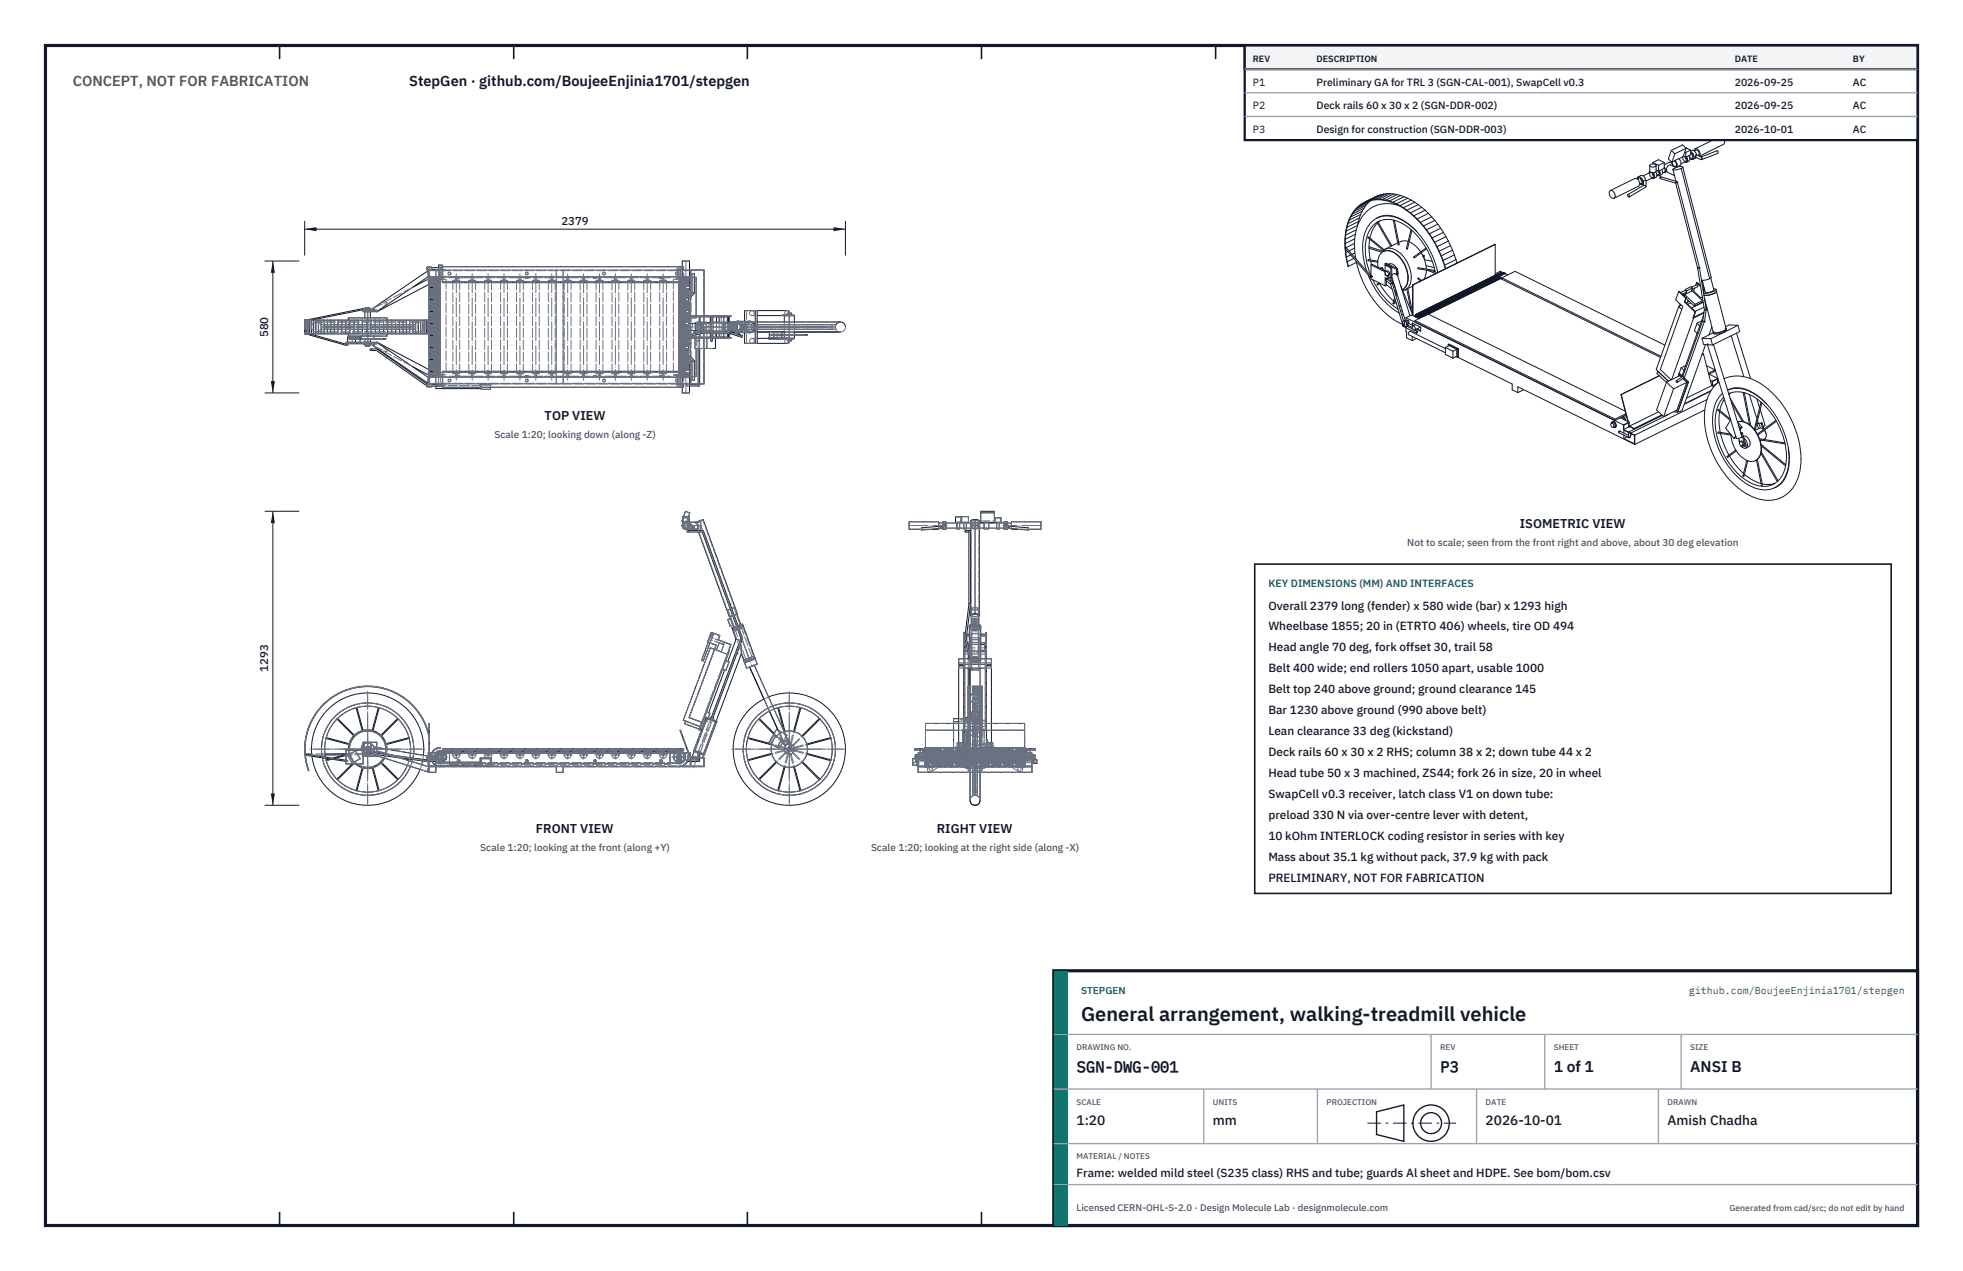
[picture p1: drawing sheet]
<svg xmlns="http://www.w3.org/2000/svg" width="432mm" height="279mm" viewBox="0 0 432 279" stroke-linecap="round" stroke-linejoin="round" font-family="sans-serif">
<defs><g id="words">
<text font-size="4.4" fill="#111827" x="237.8" y="224.4">General arrangement, walking-treadmill vehicle</text>
<g font-size="3.4" fill="#111827">
<text x="236.8" y="235.6">SGN-DWG-001</text>
<text x="316.8" y="235.6">P3</text>
<text x="341.8" y="235.6">1 of 1</text>
<text x="371.8" y="235.6">ANSI B</text>
</g>
<text font-size="3.2" fill="#b45309" x="16" y="19">CONCEPT, NOT FOR FABRICATION</text>
<text font-size="3.2" fill="#111827" x="90" y="19">StepGen · github.com/BoujeeEnjinia1701/stepgen</text>
<g font-size="3" fill="#111827">
<text x="236.8" y="247.2">1:20</text>
<text x="266.8" y="247.2">mm</text>
<text x="326.8" y="247.2">2026-10-01</text>
<text x="366.8" y="247.2">Amish Chadha</text>
</g>
<g font-size="2.8" fill="#111827">
<text x="119.8" y="92.4">TOP VIEW</text>
<text x="334.3" y="116">ISOMETRIC VIEW</text>
<text x="117.9" y="183">FRONT VIEW</text>
<text x="206.1" y="183">RIGHT VIEW</text>
</g>
<g font-size="2.6" fill="#111827">
<text x="279" y="134">Overall 2379 long (fender) x 580 wide (bar) x 1293 high</text>
<text x="279" y="138.6">Wheelbase 1855; 20 in (ETRTO 406) wheels, tire OD 494</text>
<text x="279" y="143.2">Head angle 70 deg, fork offset 30, trail 58</text>
<text x="279" y="147.8">Belt 400 wide; end rollers 1050 apart, usable 1000</text>
<text x="279" y="152.4">Belt top 240 above ground; ground clearance 145</text>
<text x="279" y="157">Bar 1230 above ground (990 above belt)</text>
<text x="279" y="161.6">Lean clearance 33 deg (kickstand)</text>
<text x="279" y="166.2">Deck rails 60 x 30 x 2 RHS; column 38 x 2; down tube 44 x 2</text>
<text x="279" y="170.8">Head tube 50 x 3 machined, ZS44; fork 26 in size, 20 in wheel</text>
<text x="279" y="175.4">SwapCell v0.3 receiver, latch class V1 on down tube:</text>
<text x="279" y="180">preload 330 N via over-centre lever with detent,</text>
<text x="279" y="184.6">10 kOhm INTERLOCK coding resistor in series with key</text>
<text x="279" y="189.2">Mass about 35.1 kg without pack, 37.9 kg with pack</text>
<text x="279" y="193.8">PRELIMINARY, NOT FOR FABRICATION</text>
<text x="236.8" y="258.8">Frame: welded mild steel (S235 class) RHS and tube; guards Al sheet and HDPE. See bom/bom.csv</text>
</g>
<g font-size="2.5" fill="#111827">
<text x="123.5" y="49.4">2379</text>
<text x="59" y="74.2" transform="rotate(-90 59 74.2)">580</text>
<text x="59" y="147.7" transform="rotate(-90 59 147.7)">1293</text>
</g>
<g font-size="2.3" fill="#111827">
<text x="275.6" y="18.8">P1</text>
<text x="275.6" y="24">P2</text>
<text x="289.6" y="18.8">Preliminary GA for TRL 3 (SGN-CAL-001), SwapCell v0.3</text>
<text x="289.6" y="24">Deck rails 60 x 30 x 2 (SGN-DDR-002)</text>
<text x="381.6" y="18.8">2026-09-25</text>
<text x="381.6" y="24">2026-09-25</text>
<text x="407.6" y="18.8">AC</text>
<text x="407.6" y="24">AC</text>
<text x="275.6" y="29.2">P3</text>
<text x="289.6" y="29.2">Design for construction (SGN-DDR-003)</text>
<text x="381.6" y="29.2">2026-10-01</text>
<text x="407.6" y="29.2">AC</text>
</g>
<text font-size="2.3" fill="#0f766e" x="279" y="129">KEY DIMENSIONS (MM) AND INTERFACES</text>
<g font-size="2.2" fill="#4b5563">
<text x="108.7" y="96.4">Scale 1:20; looking down (along -Z)</text>
<text x="309.6" y="120">Not to scale; seen from the front right and above, about 30 deg elevation</text>
<text x="105.7" y="187">Scale 1:20; looking at the front (along +Y)</text>
<text x="191.6" y="187">Scale 1:20; looking at the right side (along -X)</text>
</g>
<g font-size="2.2" fill="#0f766e">
<text x="237.8" y="218.4">STEPGEN</text>
<text x="371.5" y="218.4">github.com/BoujeeEnjinia1701/stepgen</text>
</g>
<text font-size="2.1" fill="#4b5563" x="236.8" y="266.2">Licensed CERN-OHL-S-2.0 · Design Molecule Lab · designmolecule.com</text>
<g font-size="2" fill="#111827">
<text x="275.6" y="13.6">REV</text>
<text x="289.6" y="13.6">DESCRIPTION</text>
<text x="381.6" y="13.6">DATE</text>
<text x="407.6" y="13.6">BY</text>
</g>
<text font-size="1.9" fill="#4b5563" x="380.4" y="266.2">Generated from cad/src; do not edit by hand</text>
<g font-size="1.8" fill="#4b5563">
<text x="236.8" y="230.8">DRAWING NO.</text>
<text x="316.8" y="230.8">REV</text>
<text x="341.8" y="230.8">SHEET</text>
<text x="371.8" y="230.8">SIZE</text>
<text x="236.8" y="242.8">SCALE</text>
<text x="266.8" y="242.8">UNITS</text>
<text x="291.8" y="242.8">PROJECTION</text>
<text x="326.8" y="242.8">DATE</text>
<text x="366.8" y="242.8">DRAWN</text>
<text x="236.8" y="254.8">MATERIAL / NOTES</text>
</g>
</g></defs>
<path d="M10 10h411.8v259.4h-411.8z" fill="none" stroke="#111827" stroke-width=".7" stroke-linecap="butt"/>
<g fill="none" stroke="#111827" stroke-width=".35">
<path d="M61.5 10v3M113 10v3M164.4 10v3M215.9 10v3M267.4 10v3M318.9 10v3M370.3 10v3M61.5 266.4v3M113 266.4v3M164.4 266.4v3M215.9 266.4v3M267.4 266.4v3"/>
<path d="M318.9 266.4v3M370.3 266.4v3"/>
</g>
<g fill="none" stroke="#111727" stroke-width=".22">
<path d="M94 58.8v.4M94.2 60l-.3-.3-11.8 8.1M94.5 58.7h-.5v.7h.5M94.5 58.7h.5v.7M94.5 58.7v.7M95 59.2h1.4M95 58.8h1.4M96.4 58.8l.1 .1M96.4 58.8v.4M96.4 58.8l.1-.5h.8v1.1M96.4 58.8h.9M96.4 59.2v.2"/>
<path d="M96.5 58.9h.1M96.5 58.9v.1M96.5 59h.1M96.5 59v.2M97.4 59.4h-3.2v1.5h3.2M150.1 57.4h1.6v6.5h-1.6zM150.1 58.6h-52.7v3.5h52.2M151.7 59.4h3.2v10M151.9 59.4v5.3M67.1 70.4v3M67.2 73.4l9.1 2.6M67.5 70.4v3"/>
<path d="M67.8 70.4v3M68.1 70.4v3M68.1 73.4l8.1 2.3M69 70.4v3M69.5 70.4v3M70 70.4v3M70.6 70.4v3M71.3 70.4v3M72 70.4v3M72.7 70.4v3M73.5 70.4v3M74.3 70.4v3"/>
<path d="M75.2 70.4v3M76.1 70.4v3M76.2 75.6v.1M76.2 75.7l.2 .2M76.2 75.7h.1M76.4 75.9l-.1 .1M76.4 75.9h.1M76.5 75.9l-.2 .1M76.5 75.6v.3M76.6 70.4v-.5h8.5v.5M76.6 73.4v.5h8.5v-.5M76.9 74.4h8h-8.1v.2h2.4v.7"/>
<path d="M76.9 70.4v3M77.8 74.4h.1M77.8 74.5v.1M77.9 70.4v3M78.2 74.1v.3M78.2 74.6v.7M78.8 70.4v3M79.2 74.4v-.3h-2.7v1.2M79.5 73.9v.5M79.7 70.4v3M79.9 75.3v.3M80 68.1h.1"/>
<path d="M80 68.1l-11.5 2.3v3M80 68.1v.1M80.1 67.8v.1M80.1 67.8l.1 .1M80.1 67.8l-12.8 2.6v3M80.1 67.9l-.1 .2M80.1 67.9h.1M80.1 68.2v-.2h1.5v.2M80.1 75.6v.2h1.5v-.2M80.2 67.9v.1M80.3 68.5v1.4M80.3 74.5v.8"/>
<path d="M80.4 68v-.3h.9v.3M80.4 75.8v.3h.9v-.3M80.7 70.4v3M81.5 68.5v1.4M81.5 74.5v.8M81.6 76.7v.4M81.6 76.7l-.2 .2 .2 .2M81.6 76.7h1.3M81.6 77.1h1.2M81.6 70.4v3M82.1 67.8l.4 .4M82.1 67.8l.2 .4"/>
<path d="M82.1 76l11.8 8.1 .3-.3M82.1 67.9l.1 .3M82.2 75.6l-.1 .3M82.3 73.9v.5M82.3 75.6l-.2 .4M82.5 75.6l-.4 .4M82.5 70.4v3M82.8 77.1h.1M82.8 77.1l11.1 7.7M82.9 68.5h.1M82.9 75.3h.1M82.9 76.7v.2"/>
<path d="M82.9 76.7h.1M82.9 75.3v.3h-6.8v-.3h6.9l11.4 6M82.9 75.3l11.3 7.7M82.9 76.9l-.1 .2M83 76.7l-.1 .2M83 76.7l11 7.8M83.5 70.4v3M84.4 70.4v3M85.3 70.4v3M86.2 70.4v3M87 70.4v3M87.9 70.4v3"/>
<path d="M88.7 70.4v3M89.4 70.4v3M90.1 70.4v3M90.8 70.4v3M91.4 70.4v3M92 70.4v3M92.6 70.4v3M93 70.4v3M93.5 70.4v3M93.8 70.4v3M94.1 70.4v3M94.2 60.8l-11.3 7.7"/>
<path d="M94.4 61.6l-.3-.2-3.4 1.8M94.4 60.9v22M94.4 62.5l-11.4 6h-3.1v-.3h3v.3M94.4 61h.4M94.4 70.4h-27.4v3h27.4M94.5 61v21.8M94.8 60.9v22M94.9 60.9v22M95 60.9v22M95.1 60.9v22M95.2 60.9v22M95.3 60.9v22"/>
<path d="M95.4 60.9v22M95.5 60.9v22M95.6 60.9v22M95.7 60.9v22M95.8 60.9v22M95.9 60.9v22M96.1 60.9v22M96.2 60.9v22M96.3 60.9v22M96.5 60.9v22M96.6 60.9v22M96.7 60.9v22"/>
<path d="M96.9 61.4h.5M96.9 60.9v22M96.9 61.9h.5M149.4 62.1v19.5M149.5 62.1v19.5M149.7 61v21.8M150 67.6h1.7v3h-1.7zM150.1 79.9h1.6v6.5h-1.6zM150.1 61h-.5v21.8h.5M150.1 73.3h1.5v1.5h-1.5zM150.3 66.5h-.2v.6h.2M150.3 66.2h1.2"/>
<path d="M150.3 67.5h1.2M150.3 70.6v.3M150.3 72.9v.4M150.3 63.9v.9M150.3 65.5v2.1M150.3 74.8v.5M150.3 75.9v2.4M150.3 79v.9M150.4 75.3h-.3v.6h.3M150.8 67.6v3M151.4 75.3h.2v.6h-.2M151.4 63.9v.9"/>
<path d="M151.4 65.5v2.1M151.4 70.6v.3M151.4 72.9v.4M151.4 74.8v.5M151.4 75.9v2.4M151.4 79v.9M151.5 66.5h.1v.6h-.1M151.5 72.6h.1M151.5 71.1v.1M151.5 71.1v1.5M151.5 71.1v-.2h-1.3v2h1.3v-.3M151.5 72.6h1.7"/>
<path d="M151.5 71.1h1.7M151.6 74.2h9.2v.1h-9.2M151.6 74.1h4.8M151.6 64.9l.1 .2M151.6 64.9l.4 .4M151.6 78.8l.1 .1M151.7 64.9h-.1M151.7 78.9l.5 .6M151.7 64.9h.1M151.7 78.9h.1M151.7 65.1l.3 .2M151.7 78.6l-.1 .2"/>
<path d="M151.7 64.9l-1.6-.1v.7h1.6v-.4M151.7 78.6v-.3h-1.6v.7l1.6-.1M151.7 60.9h.2M151.7 61h.5M151.7 69.4h9.1v.2h-9.1M151.7 69.6h4.7M151.9 65.3v4.1M151.9 74.3v4.1M151.9 79.1v5.3M152 78.5l-.3 .1M152 78.5l-.4 .3M152 78.5l.7 .7-.1 .2"/>
<path d="M152.2 64.3v-4.2h.4l.1 4.3M152.2 79.5h.1M152.2 64.3h.1M152.2 64.3l.4 .1M152.2 64.3l-.5 .6M152.6 64.4l.1 .2-.7 .7M152.6 64.4h.1M152.6 79.4l-.4 .1M152.6 79.4h.1M152.7 64.4h-.1M152.7 79.4h-.1M152.7 79.4l-.1 4.2h-.4v-4.1"/>
<path d="M152.7 61h.4v8.4M152.9 74.3v2.3h4.5v-2.3M153.1 76.6v6.2h-.4M153.6 76.6v8.1M153.8 70.9a.63 .63 0 0 0-.8 .8l-.1 .5a.9 .9 0 0 0 .9 .6M153.8 70.9h7.5l.6 .3 .3 .7M153.8 70.9l.6 .3 .3 .7M153.9 76.6v8.1M154 69.6h.1M154 74.1v.1M154.5 72.9l.1 .3M154.5 72.9h.1"/>
<path d="M154.5 72.9l-2.9 .7M154.6 72.9l.2 .2-.2 .1M154.6 72.9h-.1M154.6 72.9h5.8M154.6 73.2h5.8M154.6 73.2l-3 .8M154.6 73.2h.1M154.7 71.9l-.3 .7-.6 .2M154.7 71.9h7.5M154.9 76.6v7.8h-1M155.5 74.3v2.3M155.7 69.4v.2"/>
<path d="M155.7 74.2v.1M156.2 69.6v1.3M156.2 72.8v.1M156.2 73.2v.9M156.3 74.8l.4 .1M156.3 74.8a.17 .17 0 0 0 .2 .2 .17 .17 0 0 0 .2-.1M156.4 74.3l-.1 .5M156.4 69.6v1.3M156.4 72.8v.1M156.4 73.2v1M156.4 69.4v.2M156.4 74.2v.1"/>
<path d="M156.7 74.9h.1M156.7 74.3v.6M156.8 70.9h2.5M156.8 69.6h3.2v1.3M156.8 69.6v1.3M156.8 72.8v.1M156.8 73.2v1M157.6 70.9v-1.1h1.6v1.1M157.6 73.2v.8h1.6v-.8M158.2 69.8v1.1M158.2 73.2v.8M158.3 69.4v.2"/>
<path d="M158.3 74.2v.1M159.3 72.8v.1M160 73.2v.9h-3.2M160 72.8v.1M160.3 69.6v1.3M160.3 72.8v.1M160.3 73.2v1M160.4 73.2l2.7 .9M160.4 69.6v1.3M160.4 72.8v.1M160.4 73.2v1M160.4 73.4h.4"/>
<path d="M160.4 70.8h1.2M160.4 72.9l.2 .2M160.4 72.9h.1M160.5 72.9h.1M160.5 72.9l.1 .2M160.5 72.9l2.7 .9M160.6 73.1l-.2 .1M160.6 73.1h.1M160.7 73h.9M160.9 73h.8M161.4 72.8l.8 .3M161.7 71a.9 .9 0 0 1 1.3 .9 .9 .9 0 0 1-1.3 .8"/>
<path d="M161.8 73.1v.2M162.1 73.1l1.2 .7M162.2 70.6h2.8a1.25 1.25 0 0 1 1.1 1.3 1.25 1.25 0 0 1-1.1 1.2h-2.8M162.2 70.6a1.25 1.25 0 0 1 1.1 1.3 1.25 1.25 0 0 1-1.1 1.2M162.2 70.6l-.8 .3M162.2 71.9l-.3 .7-.6 .2h-7.5M162.3 70.6a1.25 1.25 0 0 1 1.2 1.3 1.25 1.25 0 0 1-1.2 1.2M163.1 74.1h.1M163.2 73.8h.1M163.2 73.8l.1 .2M163.3 73.8v.2M163.3 73.8v.3h-.2"/>
<path d="M163.3 74l-.2 .1M163.8 73.1v2.4h9.3l.3-.1 .2-.5M164.3 70.8a1.22 1.22 0 0 1 1.7 1.1 1.22 1.22 0 0 1-1.7 1.1M166.1 68.3v7.2M166.6 74.4h5.4l1.1 .2v-.4h-4v.2M166.6 70.8h18.3M166.6 68.3v7.2M166.6 69.4h8.1v1.4M169.2 74.2v-1.1h2.8v.4h-1.4v.2h1.4v.5M170.2 73.1v1.1M170.6 73.6h7l-7 .1M170.8 74.2v.2"/>
<path d="M172.5 73.6v-.6h-5.9h18.3h-10.2v.6M172.5 69.4v1.4M172.5 73.7v.5M172.8 69.4l.4-.3h1.2v.3M173.3 69.1v.3M173.3 74.4v.2M173.5 74.6l.1 .3M173.6 68.8l-.1 .3M173.6 68.8l-.2-.4-.3-.1h-9.3v2.3M173.6 68.8h.5v.3M174.1 74.6v.3h-.5M174.4 74.4v.2h-1.2l-.1-.1"/>
<path d="M174.7 73.7v.7h-1.6M183.8 71.9a1.1 1.1 0 0 1 1.1-1.1 1.1 1.1 0 0 1 1.1 1.1M90.7 80.6l3.4 1.8 .3-.2M93.9 84.8h.1M94 84.5v.4M94.4 82.8h.4M94.5 84.4h-.5v.7l.5-.1M94.5 84.4v.6M95 84.4v.6h-.5M95 84.9h1.4M95 84.5h1.4M95.9 84.9v.5h10"/>
<path d="M96.4 84.5v.4M96.4 84.4v.1M96.5 84.9h-.1M96.5 84.6h.1M96.5 84.9h.1M96.5 84.8h.1M96.5 84.7h.1M96.9 82.4h.5M96.9 81.9h.5M97.3 84.4v.6l-.9-.1M97.3 84.5h.1M97.3 84.9h.1"/>
<path d="M97.4 82.9h-3.2v1.5h3.2M105.9 85.1v.5h2v-.5M149.6 81.6h-52.2v3.5h52.7M151.7 82.9h.2M151.7 84.4h1.9M151.7 82.8h.5M151.7 84.5h1.9M151.7 84.9h2M153.6 84.7h.3M153.6 84.7l.1 .2 .2-.2M150.1 114.2v.4M150.3 114.8v-1.2h1.2v1.4"/>
<path d="M150.4 113.6l.4-1.2 .9 .3-.3 .9M150.5 114.8h-.4v-1.2h1.5v1.2M151.3 114.8h.2M151.3 116.6v.4M151.3 116.6l-.2 .2 .2 .2M151.3 116.6h3.3M151.3 117h3.2M151.5 116.1v.2h.7M151.6 114.8h1.5M151.7 115.4l-.1-.1 .3-.1 .7 .5M151.7 115.6l.5 .5M151.7 115.6h.1"/>
<path d="M151.7 115.5v.1M152.2 116.3l.3 .2 .2-.2M152.2 116.3l.3-.3 .2 .3M152.6 115.7l-.3 .1-.1 .5M152.6 115.7h.1M152.6 115.7l.1 .6M152.7 116.3h.7M152.9 114.8h.1M152.9 114.8l.1 .1a.98 .98 0 0 1 .4 1.4M152.9 114.8l1.8-.6 7.5 20.7-.7 .3M153 114.9l.2 .2M153.4 116.3l.1 .3"/>
<path d="M153.5 115.6v.1M153.6 117l6.8 18.6 .8-.3M154.5 117h.1M154.5 117l5.8 15.9M154.6 116.6v.2M154.6 116.6l.2 .1M154.6 116.8l-.1 .2M154.8 116.7l-.2 .1M154.8 116.7l8.5 23.6M206.5 115.7v-1h-6.5v1.6h2.7M206.5 116.2l-1.3 .1M206.5 115h.9"/>
<path d="M206.9 115.7l.7-.5 .3 .1v.3l-.8 .5M206.9 115.7h.1M206.9 115.7l-4.2 .3v.5l4.3-.3M207 115.7l.1 .4M207 115.7v.5M207.1 116.1l-.1 .1M207.2 116.1h.2M207.4 115.3v-.6h.7v1.6h-.7v-.4M208.1 115h2.4M208.1 116.1h2.4M210.2 113.6h1.2v1.2h-1.2zM210.5 114.8v1.5h.6v-1.5"/>
<path d="M211.1 115h.9M211.1 116.1h.9M211.5 113.6h1.5v1.2h-1.5zM212 114.8v1.5h.6v-1.5M212.5 116.6l-.2 .2 .2 .2M212.5 116.6h.8M212.5 117h.6M212.6 115h.9M212.6 116.1h.9M213.1 116.8v16M213.1 116.8h.1M213.1 116.8h.4"/>
<path d="M213.3 116.6l.2 .2M213.3 116.6l-.2 .2M213.5 116.8h.1M213.5 116.8v16M213.5 114.9v1.3M213.7 115.5h.1M213.8 115.8h.1M213.8 115.2h.1M214.5 114.2l.7 .1 .2 .2v20.8M214.5 114.2l-.7 .1-.3 .2v20.8M214.5 114.2v20.7M215.2 115.3h.1"/>
<path d="M215.2 115.7h.1M215.2 115.4h.1M215.2 115.5h.1M215.4 114.9v1.3M215.5 115h1M215.5 116.1h1M215.7 112.7h3M216.5 114.8h1v1.5h-1zM216.5 114.9h-.8v-2.5h3v2.5h-1.2M217.5 115h1.7M217.5 116.1h1.7M218.9 113.8h1.3v1h-1.3z"/>
<path d="M219.2 114.8v1.5h.6v-1.5M219.8 115h1.1M219.8 116.1h1.1M221.6 115.3v-.6h-.7v1.6h.7v-.4M221.6 115h.9M221.6 116.1h.2M221.8 116.1h.2M222 115.7l-.2 .4M222.1 115.7h.1M222.1 115.7h-.1M222.1 115.7l4.2 .3-.1 .5-4.2-.3v-.5M222.1 115.7l-.7-.5-.3 .2v.2l.7 .5"/>
<path d="M222.5 115.7v-1h6.5v1.6h-2.8M222.5 116.2l1.3 .1M156.4 139l1.9 .7-.3 .9 2.8 1.1-.5 1.4 .1 .1-6.5 17.3-.1-.1 .6-1.6-2.8-1.1 5.9-15.9-1.8-.7zM160.3 132.9l2.7 7.4M160.5 135.5l.2 .5M160.6 132.8l-.3 .1M160.6 132.8h.1M161.1 138.4l.8 2.1M161.2 137.4l-.6 .2-.5-1.4 .6-.2 .7 1.9M162 137.7l-1 .3 .1 .4M162.1 135l.9 2.3M162.1 138l-1 .4"/>
<path d="M162.3 137.5l1-.3 2.8 7.6M163.5 137.6l-1 .3M212 139.7h.2M212.2 139.4h.1M212.2 139.8h.1M212.6 139.8h.6M212.7 139.4h.5M213.1 132.8l-.9 7.5M213.3 132.8h.2M213.3 132.8h-.2M213.3 132.8h.1M213.4 138.2l-.2-.2a2.04 2.04 0 0 1 2.5 0l-.1 .2"/>
<path d="M213.5 132.8l-.9 7.5M213.5 132.8h.1M213.5 135.3l.1 .1M213.6 135.3h.1M213.6 135.2v2.1M214.5 134.9l.7 .1 .2 .3M214.5 134.9l-.7 .1-.3 .3M214.5 135l.6 .1 .2 .2M214.5 135l-.6 .1-.3 .2M215.3 135.2v2.1M215.4 135.3l-.1 .1M215.7 139.4h1.1"/>
<path d="M215.7 139.8h1.1M216.8 139.7h.1M71.3 154.7a13.8 13.8 0 0 1 23 6.9 13.8 13.8 0 0 0-17.4-10.1 13.8 13.8 0 0 0-9 17.9 13.9 13.9 0 0 1 3.4-14.7zM74.2 158l3.6 3.7M74.2 158l.1-.1 3.6 3.7M78.4 155.6l1.3 5M78.4 155.5l1.5 5M83.3 155.5l-1.4 5M83.3 155.6l-1.2 5M87.5 157.9l-3.7 3.7M87.5 158h.1M87.5 158l.1 .1-3.7 3.6"/>
<path d="M150.8 158.5l-.2 .6 3.2 1.2M150.8 158.5l3.2 1.2M154.7 158.4l.3 .1M155.4 156.5l.8 .3-.4 1M155.5 158l1.9 .7-2.7 7-1.8-.7zM155.8 141.2l-1.5 4 .4 .1 1.5-4M156.3 158.1l.2 .2 .2-.1M156.3 158.1l.3-.1 .1 .2M156.3 158.1l.1 .2 .3-.1M156.4 158l-1-.3-2.8 7.5 1 .3M156.5 157.7l.2-.1 .1 .2M156.5 157.7h.1"/>
<path d="M156.7 158.2l1 .3-2.8 7.5-1-.3M156.8 157.8h.1M157.2 142.8l-1-.4-5.9 15.9 .5 .2M159.4 147.3l-3.5 9.4M159.6 145.3l.8 .2-.7 1.9-.8-.3M161.8 143.5l.3 .2M161.8 143.5h.1M161.9 140.5l.2 .1M161.9 140.5l.8 .5M161.9 140.5l-1.8 4.9M162.1 143.7h.1M162.9 141.5l.2 2.2"/>
<path d="M163 140.3h.1M163 140.3l-6.7 17.8M163.1 143.7l-5.5 14.8M163.1 143.7l.6 1.8M163.1 140.3l.2 .1M163.3 140.4l-6.6 17.8M163.3 140.3h-.2M163.3 140.3v.1M164.9 146.6l8.4 18.9 .3-.2-.1-.2M165.3 146.2l.1 .2M165.9 146.2l7.7 17.1-1 .5M166 144.6l-2.3 .9"/>
<path d="M166.1 144.8l.5 1.2-2.4 .9-.5-1.4M166.1 144.8l-2.3 .9M169.1 153.2a12.4 12.4 0 0 1 16.8 12.9 12.4 12.4 0 0 1-19.4 8.7 12.4 12.4 0 0 1 1.6-21.1M170 155.2a10.2 10.2 0 0 1 13.7 10.7 10.2 10.2 0 0 1-15.9 7.1 10.2 10.2 0 0 1 1.2-17.3M170.2 155.9a9.5 9.5 0 0 1 12.8 9.9 9.5 9.5 0 0 1-14.8 6.7 9.5 9.5 0 0 1 1-16.2M171.1 155.6l1.4 5.2M171.2 155.5l1.5 5.3M176 155.5l-1.4 5.3M176.1 155.6l-1.3 5.2M209.8 159h-6.2v7.2M209.8 158.7h1.1M210.9 146.4l.5-.2 .6 .2v14.5l-.2 .4v.7l.2 .4v3.4h.7"/>
<path d="M210.9 146h7.2M210.9 158h-1.1v7.7h2.2M212 146.9h5M212 158.7h1.3M212 146.9v10.9M212 143.1h.9M212 143.2h.9M212 140.6h.2M212 141.7h.2M212.2 143.1v-4.1h-.2v5.8M212.2 140.3v.1M212.2 140.3h.3"/>
<path d="M212.2 140.4l.8 3.2M212.4 141.7h.1M212.4 142.4h-.2v.7M212.4 141.3v1.8M212.5 140.3l-.3 .1M212.6 140.3h-.1M212.6 140.3h.1M212.6 140.3l.6 2.9M212.8 141.3h.4M212.9 141.7h.3M213 157.6l-1 .2M213 157.6l.2 .2"/>
<path d="M213 143.6h.1M213 143.6l.2 .1M213 143.6v1.2M213 146.9v10.7M213 158h.3M213.2 157.8v.1M213.2 143.7h.1M213.2 157.9l-1.2 .3M213.2 143.1h.1M213.2 143.2h.1M213.2 144.8v-7.2a2.05 2.05 0 0 1 2.5 0v7.2M213.3 158.5h.1"/>
<path d="M213.3 157.9v5.7M213.3 157.8h-.1M213.3 157.8l-.1 .1M213.3 157.7h.1M213.3 146.9v10.9M213.4 144.8a2.77 2.77 0 0 1 2.2 0M213.4 146.9v11.2M213.7 152.6a1.19 1.19 0 0 1 1.5 0 1.19 1.19 0 0 1 .4 1.4v19.8a4.7 4.7 0 0 1-.4 2.9 1.18 1.18 0 0 1-1.4 .1 1.18 1.18 0 0 1-.4-1.4v-19.9a4.7 4.7 0 0 1 .3-2.9zM215.6 153.4v10.2h1.4M215.6 146.9v6.5M215.7 143.1h1.2M215.7 143.2h1.2"/>
<path d="M215.7 141.7h.9M215.7 141.3h.9v1.8M216.6 142.4h.1v.7M216.8 143.1v-4.1h.1v5.8M216.8 140.6h.1M216.8 141.7h.1M216.9 159h.1M216.9 146.9v13.6h-1.3M218.1 146.4l-.5-.2-.6 .2v19.4h-1.4M218.1 159h7.3v7.5M67.2 165.8l9.2 1.4M67.2 166l9.2 1.4"/>
<path d="M68.6 165.8h-1.4M68.6 166a12.4 12.4 0 0 1 12.3-13.7 12.4 12.4 0 0 1 12.2 13.7M68.6 166.2a12.4 12.4 0 0 0 10.8 10.7 12.4 12.4 0 0 0 13-7.8M70.9 166.6a10.2 10.2 0 0 0 9 8.2 10.2 10.2 0 0 0 10.4-6.3M71.6 166.7a9.5 9.5 0 0 0 8.5 7.4 9.5 9.5 0 0 0 9.5-5.8M72.5 166.8l-.8 .2 .1 .2 1.2-.3M74.2 171.4h.1M75.8 165.9l-4.3 .1M76.1 165.8l-3 .9M76.1 166.1l-2.5 .6M76.1 165.7h-4.6M76.4 167.2v.2"/>
<path d="M76.4 167.2l.1 .1-.1 .1M76.8 163.6l-.1 .1M76.8 163.6h.1M76.8 163.5v.1M76.8 163.5h.1M76.8 163.5l-5-1.4-.1 .2 5 1.4M76.8 163.5l-.1 .2M77.5 167.9l-3.4 3.4 .1 .1M77.8 167.9l-3.5 3.5M77.9 161.6h.1M77.9 161.6l-.1 .1M79.7 168.8l-1.3 5"/>
<path d="M79.7 168.8h.1M79.7 168.8h.2M79.8 160.6h-.1M79.8 160.6h.1M79.9 168.8l-1.4 5M79.9 160.5l-.1 .1M79.9 160.5l-.2 .1M79.9 163.7l-.4 .6v.6M80.6 166h.6M80.6 165.4v.8h-.7v1.7h-3.8v-.5M81.2 165.4v.8l1.7-.1M81.5 165.6l1.3 .3"/>
<path d="M81.6 165.3l-.1 .3M81.6 165.3l-.2 .1 .1 .2M81.6 165.3l1.3 .3M81.6 165.3v-2h-1.5v2.1h1.3M81.9 168.8l1.4 5M81.9 160.5l.1 .1M81.9 160.5l.2 .1M81.9 168.8h.1M82 160.6h.1M82.1 168.8l1.3 5M82.1 168.8h-.2M82.1 165.7l.1 .2 12 3.8"/>
<path d="M82.1 165.4l.1-.3 4.6 1M82.2 165.2l-.1-.6 .4-.4 11.5 2M82.8 165.9h.1M82.8 165.9l11.1 1.5M82.9 164.3v-1.1h-3v1.7h-3.8v2.2M82.9 165.6l-.1 .3M82.9 165.6h.1M82.9 165.6l11.1 1.5M83.8 167.8l3.7 3.6M83.8 161.6l.1 .1M83.8 161.6h.1M83.8 167.7v.1"/>
<path d="M83.8 167.7h.1M83.9 161.7h.1M83.9 167.6l3.7 3.7M83.9 167.6l-.1 .1M83.9 167.6l-.1 .2M84.4 166.6a4 4 0 0 1-5.9 1.3M84.6 166.7a4.3 4.3 0 0 1-6.5 1.2M84.9 164.6a4 4 0 0 0-4.2-3.9 4 4 0 0 0-3.8 4.2M84.9 163.5l5.1-1.4v.2l-5 1.4M84.9 163.5l.1 .2M84.9 163.5h.1M85 163.5h.1"/>
<path d="M85 163.6h.1M85 163.7h.1M85.1 164.7a4.3 4.3 0 0 0-4.4-4.3 4.3 4.3 0 0 0-4.1 4.5M85.1 164.7h.1M86.1 166l-.1-.1 .2 .1M88.1 166.6l6.3 2M88.8 166.7l1.2 .3v.2l.1-.3M90.3 165.6a9.5 9.5 0 0 0-9.9-10.4 9.5 9.5 0 0 0-8.8 11.2M90.8 167l-.2 .4M91 165.7a10.1 10.1 0 0 0-10.5-11.2 10.1 10.1 0 0 0-9.6 11.8M92.9 167.3l-.2 .8M93.9 166.6v.4"/>
<path d="M94 167.4h.1M94 167.4h-.1M94 167.1l-.1 .3M94 166.2v.4M94 167.1v.3M94 167.4h3.4M94 167.1h.1M94 167.1h3.4M94.2 166.1v-.6h57.7v1h1.7M94.2 166.8v.3M94.4 168.7l-.3 .6 .1 .4M94.4 169.7h-.2"/>
<path d="M94.4 165.5v-6.5l.1 6.5M94.5 165.9h.5v1h-.5zM94.5 166.1h-.5v.7h.5M95 166.6h1.5M95 166.2h1.5M95 165.5a1.8 1.8 0 0 1 1.9-1.1 2 2 0 0 0-1.8 1.1M95 165.5h.1M95.8 165.5h.1M95.9 166.2v-.2h2.2v.9h-2.2v-.3M96 165.5a1.25 1.25 0 0 1 1.7 0M96 165.5h.1M96.1 165.4l-.1 .1"/>
<path d="M96.1 165.4h.1M96.2 165.4h-.1M96.2 165.3v.1M96.3 165.3h-.1M96.3 165.3h.1M96.4 166.6l.1 .3M96.4 165.3h-.1M96.4 165.3h.1M96.5 166l-.1 .2M96.5 165.2l-.1 .1M96.6 165.2h-.1M96.7 165.2h-.1"/>
<path d="M96.7 165.2h.1M96.9 165.2h.1M97.2 166l.2 .4-.2 .5M97.4 167.1l.1 .1-.1 .2M97.4 164.6h53v.3h-53zM97.4 167.1v.3M98 166v.9M98.6 165.2h-1.9M98.6 165l-2 .1-.8 .4M98.6 164.9v.6M99.2 165.2h16.4M99.2 165h16.4"/>
<path d="M99.2 165.4h16.4M99.2 164.9v.6M99.8 165.4l.6-.2 .5 .2M103.3 165.4l.6-.2 .5 .2M105.6 167.5v-.9h2.5v1.8h-2.5v-.2M105.9 167.5h-10v.7h10M105.9 166.8h2v1.5h-2zM106.8 165.4l.6-.2 .5 .2M110.3 165.4l.6-.2 .5 .2M113.8 165.4l.6-.2 .5 .2M115.6 164.9v.6M116.2 165.2h16.4"/>
<path d="M116.2 165h16.4M116.2 165.4h16.4M116.2 164.9v.6M117.3 165.4l.6-.2 .5 .2M120.8 165.4l.6-.2 .5 .2M124.3 165.4l.6-.2 .5 .2M127.8 165.4l.6-.2 .5 .2M131.3 165.4l.6-.2 .5 .2M132.6 164.9v.6M133.2 165.2h15.4M133.2 165h15.4M133.2 165.4l14.2 .1"/>
<path d="M133.2 164.9v.6M134.8 165.4l.6-.2 .5 .2M138.3 165.4l.6-.2 .5 .2M141.8 165.4l.6-.2 .5 .2M145.3 165.4l.6-.2 .5 .2M148.6 165.5h-.1M148.6 164.9v.6M149.2 165.3l.8 .2M149.2 165l.7 .1 .5 .4M149.2 164.9v.6M149.4 165.2h.1M149.6 165.2h-.4h.5l.5 .3"/>
<path d="M149.6 165.2h.1M149.7 165.2h.1M149.8 165.2v.1M149.8 165.3h.1M149.9 165.3h.1M150 165.3v.1M150 165.4l.2 .1M150.2 165.5h.1M151.1 167.1l-.2 .1 .2 .2M151.1 167.4h2.6M151.1 167.1v.3M151.1 167.1h2.5"/>
<path d="M151.4 165.5l-1.7-5 1.8 5M151.9 166.4l1.2 .1M152.7 165.2l-.5 1.2M153.6 165.6a.18 .18 0 0 1 .1-.2 .18 .18 0 0 1 .2 .2M153.6 167.1l.1 .1M153.6 166.6h-1.6v.5M153.6 165.6v1.5M153.6 165.6h.3M153.6 166.2l.3 .1h-.3zM153.7 167.2v.2M153.7 167.2h.2M153.9 167.2l-.2 .2"/>
<path d="M153.9 166.5h1v2h-31v1.3h-1.5v-1.3h-26.5v1.3h-1.5l-.2-2.4M153.9 166.6h.9v1.8h-2.8v-1M153.9 165.6v1.6M154.8 166l-.3 .5M169.6 163.5l-5.1-1.4v.2l5.2 1.4M169.7 165.6l-5.2 1.5v.1l5.3-1.4M170.3 161.2l-3.3-3.3-.1 .2 3.3 3.3M170.7 167.4l-3.8 3.9 .1 .1 3.9-3.8M171.1 160.5l-.3-.2-1.7 2.9 2.3 1.3 .9-1.5M172.3 163.1h.1M172.5 168.5l-1.3 5.3M172.5 160.8a4 4 0 0 1 5.1 3.5 4 4 0 0 1-4.3 4.4 4 4 0 0 1-3.5-5.1"/>
<path d="M172.5 164.9h.1M172.5 164.9l.1 .2M172.6 164.4l-.1 .1M172.6 164.3h.1M172.7 168.6l-1.5 5.2M172.7 161.4l.4 .2-.2 .2M172.8 165.4h.1M172.8 165.4l.1 .1M173.3 162.6l1.1 2.4-.3 .1-.1-.2M173.8 163.6a1.1 1.1 0 0 1 .9 1.4 1.1 1.1 0 0 1-1.5 .7 1.1 1.1 0 0 1-.5-1.6M174.3 163.8l.1 .1M174.3 165.5h.1"/>
<path d="M174.5 164h.1M174.5 165.4l-.1 .1M174.6 168.6l1.5 5.2M174.7 164.3v.1M174.7 165v.1M174.7 164.5h.1M174.7 164.9v.1M174.8 168.5l1.3 5.3M176.4 161.8l3.8-3.9 .2 .2-3.9 3.8M176.5 167.4l3.9 3.9-.1 .1-3.9-3.8M177.5 163.5l5.2-1.3 .1 .1-5.3 1.4M177.5 165.6l5.3 1.4-.1 .2-5.2-1.4"/>
<path d="M201.3 166.3v.3M201.5 167.2l.2 .2 .2-.2M201.5 166.3h.2M201.5 167.2h.4M201.5 166.8h-.7v1.5h1M201.5 166.3v.9M201.5 166v.2M201.7 166.3l.2 .2M201.7 166.2l-.2 .1M201.7 166.2h9.6M201.7 166.2v.1M201.8 167.4v1h.2"/>
<path d="M201.9 166.9h.1M201.9 166.5h10.8M201.9 166h-.5v.8M201.9 165.9h-.6v.9M201.9 166.5v.7M201.9 167h.1M202 168.5h10.7M202 166.5v3.3h11.4M202 165.8l-.1 .4M202.1 166h1.3M202.1 166.2v-.6h1.3v.6M202.1 166.5h.1"/>
<path d="M202.4 164.9v.6M203 164.9v.6M203.4 166.5h.1M203.5 165.5h-1.5v.7M203.5 164.9h.1M203.5 165.2h.1M203.5 165h.1M203.5 165.4h.1M203.5 164.9v1.3M203.5 166.5h.1M203.5 165.3h.1M203.5 164.4h.1"/>
<path d="M203.5 164.5h.1M203.5 165.1h.1M203.5 166h.1M203.5 166.1h.1M203.5 165.9h.1M203.6 164.6h-2.4v.3h2.4M203.6 164.3l-.1 .3M203.6 166.5h.1M203.6 160.5h6.2M210.9 163.5l.3 .2h.5M210.9 163.5v-18.7h7.2v18.7M211.3 166.2l.2 .1"/>
<path d="M211.3 165.7v.5M211.5 166.3h.2M211.5 166.3v.2l.2-.2M211.6 166.4l.9 .1M211.7 165.7v.6M211.7 163.4l-.5-.1-.3 .2M211.7 165.1h.1M211.7 165.3h.3M211.7 164.2h-.3v.9h.6M211.7 165h.3M211.8 161.6h.4M212 162.6h-.3v2.9h.3"/>
<path d="M212 160.3h.2v3.3M212 163.6h.7M212.2 162.6h.5M212.2 161.6h.5M212.7 163.5h.1M212.7 160.7l.1 8zM212.7 161.8v1.8M212.8 168.5h.6M212.8 166.5h.6M212.8 163.5h.1M212.8 161.6h.5M212.8 161.8l.1 1.8"/>
<path d="M212.8 163.6h.6M212.8 165.8h.6M212.9 162.6h.4M213.3 165.8v.2h.1M215.6 168.5h11.4M215.6 166.5h11.4M215.6 160.5h1.4M217 162.6h.2v2.9h-.2M217 165.3h.2M217 165h.2M217.2 163.4l.6-.1 .3 .2M217.2 165.1h.1"/>
<path d="M217.2 164.2h.3v.9h-.5M218.1 163.5l-.3 .2h-.6M218.1 160.5h7.3M225.4 164.9h.1M225.4 165.2h.1M225.4 165h.1M225.4 165.4h.1M225.4 164.6h2.3v.3h-2.3M225.4 166.2h.1M225.4 166.1h.1M225.4 164.3l.1 .3M225.4 165.3h.1"/>
<path d="M225.4 164.4h.1M225.4 164.5h.1M225.4 165.1h.1M225.4 166h.1M225.4 166.3h.1M225.4 166.5h.1M225.4 165.9h.1M225.5 165.5h1.5v4.3h-11.4M225.5 166.4l-9 .1M225.5 164.9v1.6M225.6 166h1.3M225.6 166.5v-.9h1.3v.9"/>
<path d="M225.9 164.9v.6M226.5 164.9v.6M227 167.1h.3v.7h-.3M227 165.8v1.2M227.1 166h.5v.9h-.5M227.1 165.9h.5v1h-.5M227.3 167.2h.3M227.3 167.6h.3M227.4 166v.9M227.6 167h.5v.8h-.5zM227.6 166.3v.3"/>
<circle cx="150.9" cy="75.6" r=".6"/>
<circle cx="150.9" cy="115.5" r=".81"/>
<circle cx="156.3" cy="157.9" r=".17"/>
<circle cx="80.9" cy="164.7" r=".45"/>
<circle cx="96.9" cy="166.4" r=".43"/>
<circle cx="149.4" cy="166.4" r=".6"/>
<circle cx="149.4" cy="166.4" r=".43"/>
<circle cx="173.6" cy="164.7" r=".45"/>
</g>
<g fill="none" stroke="#6a7180" stroke-width=".22" stroke-dasharray="2.1 .5">
<path d="M93.9 59v-.2M93.9 59.2v-.2M93.9 59.7l.3 .6M94 59v-.3M94 59.4v-.4M94 59v-.2M94 58.8v.4M94 59.2v-.2M94.2 59.4h.2M94.2 60v.3M94.2 60v.8M94.4 59.4h1.5"/>
<path d="M94.4 59.5h57.5M94.4 59.5v1.3M94.5 59.4h.5M94.5 59.4v-.7M94.5 59v-.2M94.5 58.8v.4M94.5 59.2v-.2M94.5 58.7h.5M94.5 59v-.3M94.5 58.7v.7M94.5 59.4v-.4M94.5 59.2h.5"/>
<path d="M94.5 58.8h.5M95 59.4v-.7M95 59v-.2M95 58.8v.4M95 59.2v-.2M95.9 59.4h26.5M95.9 59.4h2.2M95.9 59.5h2.2M95.9 59.5v-.1M96.4 58.8h.9M96.4 59.2h.1M96.4 59.4v1.5"/>
<path d="M96.5 58.8h.8M96.5 58.3h.8M96.5 58.9h.1M96.5 59v-.1M96.5 59h.1M96.5 59.4h.7M96.5 59h.7M96.5 59v.4M96.7 59.5h.4M96.7 59h.4M96.7 58.8h.4M96.7 59v.5"/>
<path d="M96.7 58.8v2.4M97.1 59.5h-.4M97.1 59v.5M97.1 59h-.4M97.1 58.8h-.4M97.1 58.8v2.4M97.2 59.4h-.7M97.2 59v.4M97.2 59h-.7M97.3 58.8h-.8M97.3 59.4v1.5M97.4 58.6h53"/>
<path d="M98.1 59.5v-.1M98.7 59.9h.4v.5h-.4zM115.7 59.9h.4v.5h-.4zM122.4 59.4h1.5M123.9 59.4h31M132.7 59.9h.4v.5h-.4zM148.7 59.9h.4v.5h-.4zM148.8 59.4h1.2M148.8 59.3h1.2M148.8 59.3v.1M148.9 59.3h.9M148.9 58.9h.9"/>
<path d="M148.9 58.9v.4M149 59.5h.8M149 59.5v1.3M149.1 59.4h.5M149.1 59.4v1.5M149.6 59.4v1.5M149.6 59.4h-.5M149.8 59.5h-.8M149.8 59.5v1.3M149.8 59.3h-.9M149.8 58.9v.4M149.8 58.9h-.9"/>
<path d="M150 59.4h-1.2M150 59.3v.1M150 59.3h-1.2M150.1 57.4h1.6M150.1 58.6h.3M151.7 59.4h-54.3M151.9 59.5v-.1M151.9 59.5v1.3M152 59.4h2.8M67 70.4h.1M67 73.4h.1M67.1 70.4h.1"/>
<path d="M67.1 73.4h.1M67.1 70.4v3M67.2 70.4h-.1M67.2 73.4h-.1M67.2 70.4v3M67.2 73.2v.2M67.2 73.2v-.1M67.2 73.1v.1M67.2 70.4h.1M67.2 73.4h.1M67.2 70.6v-.2M67.2 70.4v.2"/>
<path d="M67.2 73.1h.1M67.2 73.4v-.3M67.2 70.4h.2M67.2 73.4h.2M67.3 70.4h-.1M67.3 73.4h-.1M67.3 70.4v3M67.3 70.4h.3M67.3 73.4h.3M67.4 70.4h.2M67.4 73.4h.2M67.4 70.4v3"/>
<path d="M67.4 70.4h-.1M67.4 73.4h-.1M67.6 70.4h.3M67.6 73.4h.3M67.6 70.4v3M67.6 70.4h-.2M67.6 73.4h-.2M67.9 70.4h.1M67.9 73.4h.1M67.9 70.4v3M67.9 70.4h.3M67.9 73.4h.3"/>
<path d="M67.9 70.4h-.3M67.9 73.4h-.3M68.1 73.4l-.9-.3M68.2 70.4h.4M68.2 73.4h.4M68.2 70.4v3M68.5 70.4l-1.3 .2M68.5 71.9a1.1 1.1 0 0 0 1.1 1.1M68.5 71.9a1.1 1.1 0 0 1 1.1-1.1M68.6 70.4h.4M68.6 73.4h.4M68.6 70.4v3"/>
<path d="M69 70.4h.5M69 73.4h.5M69 70.4v3M69.5 70.4h.6M69.5 73.4h.6M69.5 70.4v3M69.6 73h.1M69.6 73h22.5M69.6 70.8h.1M70.1 70.4h.6M70.1 73.4h.6M70.1 70.4v3"/>
<path d="M70.7 70.4h.7M70.7 73.4h.7M70.7 70.4v3M70.7 71.9h20.3M70.7 72.4h20.3M70.7 71.4h20.3M70.7 71.9v.5M70.7 71.4v.5M70.7 71.9a1.1 1.1 0 0 1-1.1 1.1M70.7 71.9a1.1 1.1 0 0 0-1.1-1.1M71.4 70.4h.7M71.4 73.4h.7"/>
<path d="M71.4 70.4v3M71.4 72.4h18.9M71.4 71.4h18.9M71.4 71.4v1M71.7 71.9v.1M71.7 72v-.2M71.7 71.8v.1M71.7 71.8l.1 .1M71.8 71.9l-.1 .1M72.1 70.4h.7M72.1 73.4h.7M72.1 70.4v3"/>
<path d="M72.8 70.4h.8M72.8 73.4h.8M72.8 70.4v3M73.6 70.4h.8M73.6 73.4h.8M73.6 70.4v3M74.2 71.8v.2M74.2 72l.1-.1M74.2 72v-.2M74.2 71.8l.1 .1M74.3 71.9l-.1-.1M74.3 71.9l-.1 .1"/>
<path d="M74.4 70.4h.8M74.4 73.4h.8M74.4 70.4v3M75.2 70.4h.9M75.2 73.4h.9M75.2 70.4v3M76.1 70.4h.9M76.1 73.4h.9M76.1 70.4v3M76.1 75.3h3.8M76.1 75.6h3.8M76.1 75.6v-.3"/>
<path d="M76.2 75.7l.2 .2M76.2 75.6h.3M76.2 75.7h.1M76.4 75.9l-.1 .1M76.4 75.9h.1M76.5 75.6h-.3M76.6 69.9h8.5M76.6 73.9h8.5M76.6 70.4v3M76.7 71.9l.1 .1M76.8 72v-.2M76.8 71.8l-.1 .1"/>
<path d="M76.8 71.8v.1M76.8 71.8h-5.1M76.8 72h-5.1M76.8 71.9v.1M76.9 74.5h8M76.9 74.4h8M77 70.4h.9M77 73.4h.9M77 70.4v3M77.5 75.3v-1.2M77.5 75.3h-1M77.5 74.1h-1"/>
<path d="M77.8 74.4v.1M77.8 74.6h-1M77.8 74.4h-1M77.9 71.8v.2M77.9 72v-.1M77.9 72v-.2M77.9 71.8v.1M77.9 71.8h-3.7M77.9 72h-3.7M77.9 70.4h.9M77.9 73.4h.9M77.9 70.4v3"/>
<path d="M77.9 71.9v-.1M77.9 71.9v.1M78.2 75.3h-1.7M78.3 71.9l.1-.1M78.4 71.8v.2M78.4 72l.1-.1M78.4 72l-.1-.1M78.5 71.9l-.1-.1M78.8 70.4h.9M78.8 73.4h.9M78.8 70.4v3M79.2 75.3h-1"/>
<path d="M79.2 74.1h-1.7M79.2 74.4h-1.4M79.2 74.6h-1.4M79.2 75.3h-1.7M79.5 73.9h2.8M79.5 74.4h2.8M79.5 74.5h2.8M79.5 74.4v.1M79.7 71.9l.1-.1M79.7 70.4h1M79.7 73.4h1M79.7 70.4v3"/>
<path d="M79.8 71.8v.2M79.8 72l.1-.1M79.8 72l-.1-.1M79.8 71.8h-1.4M79.8 72h-1.4M79.9 71.9l-.1-.1M79.9 68.5h.7M79.9 68.2h.7M79.9 75.3h.7M79.9 75.6h.7M79.9 68.5v-.3M79.9 75.3v.3"/>
<path d="M79.9 75.6v-.3M80 68.1l.1-.2M80 68.1h.1M80 68.2h.2M80.1 67.8v.1M80.1 68.2h1.5M80.1 68.2v-.2M80.1 68h1.5M80.1 75.6h1.5M80.1 75.6v.2M80.1 75.8h1.5M80.1 67.9h.1"/>
<path d="M80.2 68.2h-.2M80.2 68v.2M80.3 69.9h1.2M80.3 68.5h1.2M80.3 74.4h1.2M80.3 75.3h1.2M80.3 74.4v.1M80.4 68h.9M80.4 67.7h.9M80.4 75.8h.9M80.4 76.1h.9M80.6 68.5v-.3"/>
<path d="M80.6 75.6v-.3M80.6 75.3v.3M80.6 68h.6M80.6 68.2h.6M80.6 75.8h.6M80.6 75.6h.6M80.6 68v.2M80.6 75.8v-.2M80.6 68.5h.6M80.6 75.3h.6M80.6 68v.5M80.6 75.3v.5"/>
<path d="M80.7 70.4h.9M80.7 73.4h.9M80.7 70.4v3M81.2 68.5h-.6M81.2 68v.5M81.2 68h-.6M81.2 75.3h-.6M81.2 75.3v.5M81.2 75.8h-.6M81.2 68.5h1.7M81.2 68.2h-.6M81.2 68.2h1.7"/>
<path d="M81.2 75.3h1.7M81.2 75.6h-.6M81.2 75.6h1.7M81.2 68.5v-.3M81.2 75.3v.3M81.2 75.6v-.3M81.2 68v.2M81.2 75.8v-.2M81.3 68h-.9M81.3 75.8h-.9M81.5 69.9h-1.2M81.5 68.5h-1.2"/>
<path d="M81.5 74.4h-1.2M81.5 74.4v.1M81.5 75.3h-1.2M81.5 76.9l.1 .2M81.6 76.7l-.1 .2M81.6 70.4h.9M81.6 73.4h.9M81.6 70.4v3M81.6 68.2v-.2M81.6 75.6v.2M81.9 71.9l.1-.1M82 71.8v.2"/>
<path d="M82 72l.1-.1M82 72l-.1-.1M82 72h1.3M82 71.8h1.3M82.1 71.9l-.1-.1M82.1 67.7v.2M82.1 76v-.1M82.2 75.6h.7M82.2 75.6h.2M82.2 67.8l.2 .4M82.2 67.8l2.1-1.1 .9-.2-.5 .6-1.8 1.3M82.2 67.8l-.1-.1"/>
<path d="M82.2 76l2.1 1 .9 .3-.5-.6-1.8-1.4M82.2 76h-.1M82.2 76l.2-.4M82.3 73.9h-2.8M82.3 74.4h-2.8M82.3 74.5h-2.8M82.3 74.4v.1M82.3 75.6h.1M82.3 75.6h.2M82.4 68.2h-.1M82.4 68.2h-.2M82.5 68.2h.4"/>
<path d="M82.5 68.2h-.2M82.5 70.4h1M82.5 73.4h1M82.5 70.4v3M82.8 77.1h.1M82.8 76.9v.2M82.8 76.9h.1M82.9 68.2v.3M82.9 68.5v-.1M82.9 68.5h.1M82.9 68.4v.1M82.9 68.2h-.7"/>
<path d="M82.9 68.5v-.3M82.9 75.3h.1M82.9 75.6v-.3M82.9 75.3v.3M82.9 75.6h-.4M82.9 76.7l-.1 .2M83 76.7l-.2 .2M83.2 71.9l.1-.1M83.3 71.8v.2M83.3 72l.1-.1M83.3 72l-.1-.1M83.4 71.9l-.1-.1"/>
<path d="M83.5 70.4h.9M83.5 73.4h.9M83.5 70.4v3M83.8 71.9l.1-.1M83.8 71.9l.1 .1M83.9 71.8v.2M83.9 72l-.1-.1M83.9 72v-.2M83.9 71.8l-.1 .1M83.9 72h3.7M83.9 71.8h3.7M84.4 70.4h.9"/>
<path d="M84.4 73.4h.9M84.4 70.4v3M84.9 71.9l.1 .1M85 72v-.2M85 71.8l-.1 .1M85 71.8v.1M85 72h5M85 71.8h5M85 71.9v.1M85.1 70.4v3M85.3 70.4h.8M85.3 73.4h.8"/>
<path d="M85.3 70.4v3M86.1 70.4h.9M86.1 73.4h.9M86.1 70.4v3M87 70.4h.8M87 73.4h.8M87 70.4v3M87.5 71.9l.1-.1M87.5 71.9l.1 .1M87.6 71.8v.2M87.6 72l-.1-.1M87.6 72v-.2"/>
<path d="M87.6 71.8l-.1 .1M87.8 70.4h.8M87.8 73.4h.8M87.8 70.4v3M88.6 70.4h.8M88.6 73.4h.8M88.6 70.4v3M89.4 70.4h.7M89.4 73.4h.7M89.4 70.4v3M90 71.9v.1M90 72v-.2"/>
<path d="M90 71.8v.1M90.1 70.4h.7M90.1 73.4h.7M90.1 70.4v3M90.3 72.4h-18.9M90.3 71.4h-18.9M90.3 71.4v1M90.7 63.2l-8.6 4.5M90.8 70.4h.6M90.8 73.4h.6M90.8 70.4v3M91 71.9v.5"/>
<path d="M91 71.9h-20.3M91 72.4h-20.3M91 71.4v.5M91 71.4h-20.3M91 71.9a1.1 1.1 0 0 1 1.1-1.1 1.1 1.1 0 0 1 1.1 1.1M91.4 70.4h.6M91.4 73.4h.6M91.4 70.4v3M92 70.4h.5M92 73.4h.5M92 70.4v3M92.1 70.8h-22.5"/>
<path d="M92.5 70.4h.5M92.5 73.4h.5M92.5 70.4v3M93 70.4h.4M93 73.4h.4M93 70.4v3M93.2 71.9a1.1 1.1 0 0 1-1.1 1.1 1.1 1.1 0 0 1-1.1-1.1M93.4 70.4h.3M93.4 73.4h.3M93.4 70.4v3M93.7 70.4h.3M93.7 73.4h.3"/>
<path d="M93.7 70.4v3M94 70.4h.3M94 73.4h.3M94 73.4v-3M94.1 61.4l.3 .8M94.2 60.9h.2M94.2 60.9v-1.5M94.2 60.8v-.5M94.3 70.4h.1M94.3 73.4h.1M94.3 73.4v-3M94.4 60.9h1.5"/>
<path d="M94.4 60.9v-1.5M94.4 62.5v-.3M94.4 61.6v.6M94.4 61.6v.9M94.4 60.8h57.5M94.4 60.7v-.2M94.4 60.2v.3M94.4 60.2v.5M94.4 60.5l.1 .1M94.4 73.4v-3M94.5 60.6l-.1-.4M94.5 60.6l-.1 .1"/>
<path d="M94.8 61h.9M94.8 60.9h.1M94.8 60.9v22M94.9 60.9v22M94.9 60.9h.1M94.9 60.9h-.1M95 60.9v22M95 60.9h.1M95 60.9h-.1M95.1 60.9v22M95.1 60.9h.1M95.1 60.9h-.1"/>
<path d="M95.2 60.9v22M95.2 60.9h.1M95.2 60.9h-.1M95.3 60.9v22M95.3 60.9h.1M95.3 60.9h-.1M95.4 60.9v22M95.4 60.9h.1M95.4 60.9h-.1M95.5 60.9v22M95.5 60.9h.1M95.5 60.9h-.1"/>
<path d="M95.5 61.9h.1M95.5 61.9v20M95.6 60.9v22M95.6 60.9h.1M95.6 60.9h-.1M95.6 61.9h.1M95.6 61.9h-.1M95.6 61.9v20M95.6 61.4h2.5M95.6 61.4v21M95.7 60.9v22M95.7 60.9h.1"/>
<path d="M95.7 60.9h-.1M95.7 61.9h.1M95.7 61.9h-.1M95.7 61.9v20M95.7 61h-1.3M95.8 60.9v22M95.8 60.9h.1M95.8 60.9h-.1M95.8 61.9h.1M95.8 61.9h-.1M95.8 61.9v20M95.9 61.9h.1"/>
<path d="M95.9 61.9h-.1M95.9 61.9v20M95.9 60.9h26.5M95.9 60.9h2.2M95.9 60.9v-1.5M95.9 60.9v-.1M95.9 60.8h2.2M95.9 60.9v22M95.9 60.9h.1M95.9 60.9h-.1M95.9 60.9h.2M96 61.9h.1"/>
<path d="M96 61.9h-.1M96 61.9v20M96 60.9v22M96 60.9h.1M96 60.9h-.1M96.1 60.9v22M96.1 60.9h.1M96.1 61.9h.1M96.1 61.9h-.1M96.1 61.9v20M96.1 60.9h-.1M96.2 61.9h.1"/>
<path d="M96.2 61.9h-.1M96.2 61.9v20M96.2 60.9v22M96.2 60.9h.1M96.2 60.9h.2M96.2 60.9h-.1M96.3 61.9h.1M96.3 61.9h-.1M96.3 61.9v20M96.3 61.4h1.1M96.3 60.9h1.1M96.3 60.9v.5"/>
<path d="M96.3 60.9v22M96.3 60.9h.2M96.4 60.9v22M96.4 60.9h.1M96.4 60.9h-.2M96.4 61.9h.1M96.4 61.9h-.1M96.4 61.9v20M96.4 60.9h.9M96.5 60.9v22M96.5 60.9h.1M96.5 61.9h.1"/>
<path d="M96.5 61.9h-.1M96.5 61.9v20M96.5 60.9h-.1M96.6 61.2h.6M96.6 61.4h.6M96.6 61.2v.2M96.6 61.9h.1M96.6 61.9h-.1M96.6 61.9v20M96.6 60.9v22M96.6 60.9h.1M96.6 60.9h-.1"/>
<path d="M96.7 61.9h.1M96.7 61.9h-.1M96.7 61.9v20M96.7 60.9h.4M96.7 60.8h.4M96.7 61.2h.4M96.7 60.8v.1M96.7 60.9v22M96.7 60.9h.2M96.7 60.9h-.1M96.8 61.9h.1M96.8 61.9h-.1"/>
<path d="M96.8 61.9v20M96.9 60.9h-1.9M96.9 61.9h52.5M96.9 61.9h-.1M96.9 61.9v20M96.9 61.4h-1.3M96.9 60.9v22M96.9 60.9h-.2M97.1 60.9h-.4M97.1 60.8v.1M97.1 60.8h-.4M97.1 61.2h-.4"/>
<path d="M97.2 61.2h-.6M97.2 61.4h-.6M97.2 61.2v.2M97.3 60.9h-.9M97.4 61.9h52M97.4 62.1v-3.5M97.4 62.1h53M97.4 61.4h-1.1M97.4 60.9v.5M97.4 60.9h-1.1M98.1 60.9v-.1M98.1 61.4v21"/>
<path d="M98.1 61.4h-.7M98.9 61v-.1M98.9 61h48.5M98.9 60.9h48.5M99.6 61.6h1.5M99.6 61.6v20.5M100.2 61h.4M100.2 61.6h.4M100.2 61v.6M100.6 61h-.4M100.6 61.6h-.4M100.6 61v.6"/>
<path d="M100.6 61h.5M100.6 61.2h.5M100.6 61v.2M101.1 61.6h-1.5M101.1 61.6v20.5M101.1 61h-.5M101.1 61.2h-.5M101.1 61v.2M103.1 61.6h1.5M103.1 61.6v20.5M103.7 61h.4M103.7 61.6h.4"/>
<path d="M103.7 61v.6M104.1 61h-.4M104.1 61.6h-.4M104.1 61v.6M104.6 61.6h-1.5M104.6 61.6v20.5M106.6 61.6h1.5M106.6 61.6v20.5M107.2 61h.4M107.2 61.6h.4M107.2 61v.6M107.6 61h-.4"/>
<path d="M107.6 61.6h-.4M107.6 61v.6M108.1 61.6h-1.5M108.1 61.6v20.5M110.1 61.6h1.5M110.1 61.6v20.5M110.7 61h.4M110.7 61.6h.4M110.7 61v.6M111.1 61h-.4M111.1 61.6h-.4M111.1 61v.6"/>
<path d="M111.6 61.6h-1.5M111.6 61.6v20.5M113.6 61.6h1.5M113.6 61.6v20.5M114.2 61h.4M114.2 61.6h.4M114.2 61v.6M114.6 61h-.4M114.6 61.6h-.4M114.6 61v.6M115.1 61.6h-1.5M115.1 61.6v20.5"/>
<path d="M115.6 61h.5M115.6 61.2h.5M115.6 61v.2M116.1 61h-.5M116.1 61.2h-.5M116.1 61v.2M117.1 61.6h1.5M117.1 61.6v20.5M117.7 61h.4M117.7 61.6h.4M117.7 61v.6M118.1 61h-.4"/>
<path d="M118.1 61.6h-.4M118.1 61v.6M118.6 61.6h-1.5M118.6 61.6v20.5M120.6 61.6h1.5M120.6 61.6v20.5M121.2 61h.4M121.2 61.6h.4M121.2 61v.6M121.6 61h-.4M121.6 61.6h-.4M121.6 61v.6"/>
<path d="M122.1 61.6h-1.5M122.1 61.6v20.5M122.4 60.9h1.5M122.4 60.9v-1.5M123.9 60.9h28M123.9 60.9v-1.5M124.1 61.6h1.5M124.1 61.6v20.5M124.7 61h.4M124.7 61.6h.4M124.7 61v.6M125.1 61h-.4"/>
<path d="M125.1 61.6h-.4M125.1 61v.6M125.6 61.6h-1.5M125.6 61.6v20.5M127.6 61.6h1.5M127.6 61.6v20.5M128.2 61h.4M128.2 61.6h.4M128.2 61v.6M128.6 61h-.4M128.6 61.6h-.4M128.6 61v.6"/>
<path d="M129.1 61.6h-1.5M129.1 61.6v20.5M130.6 61h.5M130.6 61.2h.5M130.6 61v.2M131.1 61.6h1.5M131.1 61.6v20.5M131.1 61h-.5M131.1 61.2h-.5M131.1 61v.2M131.7 61h.4M131.7 61.6h.4"/>
<path d="M131.7 61v.6M132.1 61h-.4M132.1 61.6h-.4M132.1 61v.6M132.6 61.6h-1.5M132.6 61.6v20.5M134.6 61.6h1.5M134.6 61.6v20.5M135.2 61h.4M135.2 61.6h.4M135.2 61v.6M135.6 61h-.4"/>
<path d="M135.6 61.6h-.4M135.6 61v.6M136.1 61.6h-1.5M136.1 61.6v20.5M138.1 61.6h1.5M138.1 61.6v20.5M138.7 61h.4M138.7 61.6h.4M138.7 61v.6M139.1 61h-.4M139.1 61.6h-.4M139.1 61v.6"/>
<path d="M139.6 61.6h-1.5M139.6 61.6v20.5M141.6 61.6h1.5M141.6 61.6v20.5M142.2 61h.4M142.2 61.6h.4M142.2 61v.6M142.6 61h-.4M142.6 61.6h-.4M142.6 61v.6M143.1 61.6h-1.5M143.1 61.6v20.5"/>
<path d="M145.1 61h.5M145.1 61.2h.5M145.1 61v.2M145.1 61.6h1.5M145.1 61.6v20.5M145.6 61h-.5M145.6 61.2h-.5M145.6 61v.2M145.7 61h.4M145.7 61.6h.4M145.7 61v.6M146.1 61h-.4"/>
<path d="M146.1 61.6h-.4M146.1 61v.6M146.6 61.6h-1.5M146.6 61.6v20.5M147.4 61v-.1M148.1 61.4h2.5M148.1 61.4v21M148.8 61.4h1.1M148.8 60.9h1.1M148.8 60.9v.5M149 60.8h.8M149.1 60.9h.5"/>
<path d="M149.4 61.9h.1M149.4 61.9v20M149.4 62.1v-.2M149.4 60.9h.1M149.4 60.9v22M149.5 61.9h-.1M149.5 61.9h.1M149.5 61.9v20M149.5 61.9v.2M149.5 60.9v22M149.5 60.9h-.1M149.5 60.9h.1"/>
<path d="M149.6 61.9h-.1M149.6 61.9h.1M149.6 61.9v.2M149.6 61.9v20M149.6 62.1h.8M149.6 60.9v22M149.6 60.9h-.1M149.6 60.9h.1M149.6 60.9h-.5M149.7 61.9h-.1M149.7 61.9h.1M149.7 61.9v20"/>
<path d="M149.7 60.9v22M149.7 60.9h-.1M149.7 60.9h.1M149.8 60.9v22M149.8 60.9h.1M149.8 60.8h-.8M149.8 61.9h-.1M149.8 61.9h.1M149.8 61.9v20M149.8 60.9h-.1M149.9 61.9h-.1M149.9 61.9h.1"/>
<path d="M149.9 61.9v20M149.9 60.9v22M149.9 60.9h-.1M149.9 60.9h.1M149.9 61.4h-1.1M149.9 60.9v.5M149.9 60.9h-1.1M150 60.9v22M150 60.9h-.1M150 61.9h-.1M150 61.9h.1M150 61.9v20"/>
<path d="M150 60.9h.1M150 67.6h1M150 70.6h1M150.1 60.9v22M150.1 60.9h.1M150.1 61.9h-.1M150.1 61.9h.1M150.1 61.9v20M150.1 79.9h1.6M150.1 63.9h1.6M150.1 64.8h1.6M150.1 65.5h1.6"/>
<path d="M150.1 78.3h1.6M150.1 79h1.6M150.1 60.9h-.1M150.1 68.9h1.5M150.1 69.9h.7M150.1 73.8h1.5M150.1 74.4h.5M150.1 74.8v-1.5M150.1 73.3h1.5M150.1 74.8h1.5M150.1 75.3h1.5M150.1 66.5h1.5"/>
<path d="M150.1 68.9v1M150.1 73.8v.6M150.2 61.9h-.1M150.2 61.9h.1M150.2 61.9v20M150.2 60.9v22M150.2 60.9h-.1M150.2 72.9h1.3M150.2 70.9h1.3M150.2 60.9h.1M150.3 61.9h-.1M150.3 61.9h.1"/>
<path d="M150.3 61.9v20M150.3 67.1h.3M150.3 67.5v-1.3M150.3 66.2h1.2M150.3 67.5h1.2M150.3 60.9v22M150.3 60.9h.1M150.3 74.1v-.8M150.3 72.9v-2M150.3 70.6v-1M150.3 74.1h1.3M150.3 69.6h1.4"/>
<path d="M150.3 60.9h-.1M150.3 72.9h1.1M150.3 79.9h1.1M150.3 70.9h1.1M150.3 63.9h1.1M150.3 64.8h1.1M150.3 65.5h1.1M150.3 78.3h1.1M150.3 79h1.1M150.3 69.9h1.1M150.3 68.9h1.1M150.3 74.4h1.1"/>
<path d="M150.3 73.8h1.1M150.3 75.9h1.1M150.3 75.3h1.1M150.3 67.1h1.1M150.3 66.5h1.1M150.3 73.3v1.5M150.3 75.3v.6M150.3 78.3v.7M150.3 64.8v.7M150.3 66.2v1.3M150.3 67.6v3M150.3 68.9v1"/>
<path d="M150.3 73.8v.6M150.3 66.5v.6M150.4 75.9h.2M150.4 61.9h-.1M150.4 61.9h.1M150.4 61.9v20M150.4 60.9v22M150.4 60.9h-.1M150.4 62.1v-3.5M150.4 60.9h.1M150.5 61.9h-.1M150.5 61.9h.1"/>
<path d="M150.5 61.9v20M150.5 60.9v22M150.5 60.9h.1M150.5 60.9h-.1M150.6 60.9v22M150.6 60.9h-.1M150.6 74.2v-4.6M150.6 69.6h.2M150.6 74.2h.2M150.6 61.9h-.1M150.6 61.9h.1M150.6 61.9v20"/>
<path d="M150.6 73.8h-.5M150.6 73.8v.6M150.6 75.3h-.2M150.6 75.3v.6M150.6 66.5h-.3M150.6 66.5v.6M150.6 60.9h.1M150.6 61.4v21M150.6 61.4h-2.5M150.7 61.9h-.1M150.7 61.9h.1M150.7 61.9v20"/>
<path d="M150.7 60.9v22M150.7 60.9h-.1M150.7 60.9h.1M150.8 61.9h-.1M150.8 61.9h.1M150.8 61.9v20M150.8 68.9h-.7M150.8 68.9v1M150.8 74.2v-4.6M150.8 60.9v22M150.8 60.9h-.1M150.8 60.9h.1"/>
<path d="M150.9 60.9v22M150.9 60.9h-.1M150.9 60.9h.1M151 60.9v22M151 60.9h.1M151 68.9v-1.3M151 68.9h-.2M151 69.9h-.2M151 70.6v-.7M151 70.6h.7M151 67.6h.7M151 69.9h.1"/>
<path d="M151 68.9h.1M151 60.9h-.1M151 68.9v1M151 69.9h.6M151.1 60.9v22M151.1 60.9h.1M151.1 60.9h-.1M151.1 73.8v.6M151.1 74.4h.5M151.1 74.4h-.5M151.1 73.8h-.5M151.1 75.3v.6"/>
<path d="M151.1 75.9h.3M151.1 75.9h-.5M151.1 75.3h-.5M151.1 66.5v.6M151.1 67.1h.4M151.1 67.1h-.5M151.1 66.5h-.5M151.2 60.9v22M151.2 60.9h-.1M151.2 60.9h.1M151.2 73.7l.1 .2M151.2 73.7l-.1 .2 .2 .2"/>
<path d="M151.3 60.9v22M151.3 60.9h-.1M151.3 60.9h.1M151.3 73.9l-.1-.2M151.3 73.9v.2M151.3 74.1v-.2M151.4 60.9v22M151.4 60.9h.1M151.4 60.9h-.1M151.4 75.3h-.3M151.4 73.3v1.5M151.4 75.3v.6"/>
<path d="M151.4 78.3v.7M151.4 72.9h-1.1M151.4 79.9h-1.1M151.4 70.9h-1.1M151.4 64.8v.7M151.4 66.2v1.3M151.4 67.6v3M151.4 63.9h-1.1M151.4 64.8h-1.1M151.4 65.5h-1.1M151.4 78.3h-1.1M151.4 79h-1.1"/>
<path d="M151.4 69.9h-1.1M151.4 68.9v1M151.4 68.9h-1.1M151.4 74.4h-1.1M151.4 73.8v.6M151.4 73.8h-1.1M151.4 75.9h-1.1M151.4 75.3h-1.1M151.4 67.1h-1.1M151.4 66.5v.6M151.4 66.5h-1.1M151.5 60.9v22"/>
<path d="M151.5 60.9h-.1M151.5 60.9h.1M151.5 72.6h.1M151.5 71.2v1.4M151.5 71.2h.1M151.5 72.6v-.7M151.5 71.9v-.7M151.5 66.5h-.4M151.5 67.5v-1.3M151.6 74.3h.1M151.6 69.4h.1M151.6 74.2v.1"/>
<path d="M151.6 74.2h.1M151.6 69.6v-.2M151.6 69.6h.1M151.6 68.9h-.6M151.6 69.9h-1.5M151.6 73.8h-.5M151.6 74.4h-1.5M151.6 74.8v-1.5M151.6 75.9h-1.5M151.6 67.1h-1.5M151.6 74l-.3 .1M151.6 68.9v1"/>
<path d="M151.6 73.8v.6M151.6 73.6l-.4 .1M151.7 65.2v-.3M151.7 78.6h.1M151.7 60.9h-54.3M151.7 64.9h.1M151.7 65.2h.1M151.7 78.9h.1M151.7 78.9v-.3M151.7 61h-1.6M151.8 61h-2.2M151.8 61h.1"/>
<path d="M151.9 60.9v-.1M151.9 60.8v-1.3M151.9 73.9v-4M151.9 69.9v-8.9M151.9 73.9v.4M151.9 78.4v.7M151.9 73.9h1.2M151.9 69.9v-.5M151.9 65.3v-.6M151.9 69.9h1.2M151.9 61h1.2M152.2 79.5l.1-.1"/>
<path d="M152.2 61h.5M152.2 64.3h.1M152.2 79.5h.1M152.3 64.4l-.1-.1M152.3 64.4h.3M152.3 79.4l.4-.2M152.3 79.4h.2M152.5 79.4h.1M152.6 73.1v-.1M152.6 73h2.8M152.6 73.1h2.8M152.6 79.4h-.3"/>
<path d="M152.6 64.4h-.3M152.7 64.6l-.4-.2M152.7 60.1h-.5M152.9 74.3v-1.2M152.9 73.1h2.6M152.9 72.2l.6 .4M153.1 73.9v2.7M153.1 73.9v8.9M153.1 69.9v-.5M153.1 69.9v-8.9M153.1 72.3l.6 .3M153.1 72.3l.7 .4"/>
<path d="M153.1 72.3l.4-.4-.4-.5M153.2 72.6h.3M153.2 71.1h.3M153.4 70.8a1.1 1.1 0 0 0-1.2 1.1 1.1 1.1 0 0 0 1.2 1.1M153.4 73l.8-.3 .3-.8M153.4 73h.3M153.4 70.8h7M153.4 71.9l.1-.8M153.5 71.9l.2-.8M153.5 73h.2M153.5 73h2.8M153.5 73h-.9"/>
<path d="M153.5 71.1l-.6 .5M153.5 72.6l-.1-.7M153.6 74.9l.1-.2 .2 .2M153.6 74.9h.1M153.6 74.9v1.7M153.7 71.1l-.6 .3M153.7 72.6l-.2-.7M153.7 72.6h.4M153.7 71.1h.4M153.7 73h.2M153.7 74.9h.2M153.8 74.3v-4.9"/>
<path d="M153.8 74.3h.6M153.8 69.4h.6M153.8 71l-.7 .4M153.8 72.7a.82 .82 0 0 0 .8-.8M153.8 74.2v-4.6M153.8 69.6h.2M153.8 74.2h.2M153.8 74.2h-3.2M153.8 69.6h-3.2M153.9 74.9l-.2 .1-.1-.1M153.9 74.9v1.7M153.9 74.3h-.1"/>
<path d="M153.9 69.4h-.1M153.9 74.3v-4.9M153.9 74.3h6.5M153.9 69.4h6.5M153.9 73h2.8M154 74.1v-4.5M154 69.6h-3.2M154 74.2h-3.2M154 74.1h-3.7M154 69.6h-3.7M154 74.1h6M154 69.6h6"/>
<path d="M154.1 71.9v-.8M154.1 71.1v1.5M154.1 72.6v-.7M154.3 71.1h2.1M154.3 72.6h2.1M154.3 72.6v-1.5M154.4 74.3h-2.8M154.4 69.6v-.2M154.4 69.6h5.9M154.4 74.2h5.9M154.4 74.2v.1M154.4 69.4h-2.8"/>
<path d="M154.4 74.2h-2.8M154.4 69.6h-2.8M154.5 71.9l-.3-.8-.8-.3M154.5 72.9l.1 .3M154.6 73.2h.1M154.6 71.9a.82 .82 0 0 0-.8-.9M154.7 71.1h1.7M154.7 71.1h-.4M154.7 72.6h1.7M154.7 72.6h-.4M154.7 72.6v-1.5M154.7 72.6h.7"/>
<path d="M154.7 71.1h.7M154.7 76.6h-1.8M154.7 73.1h-1.8M154.7 76.6v-3.5M154.7 76.6h2.7M154.7 73.1h2.7M154.9 76.6v-7.2M154.9 73h-1M154.9 73.1v-.1M154.9 73.1h-2.3M154.9 73h2.8M154.9 73.1h2.8"/>
<path d="M155.4 73.1v-.1M155.4 72.6v-1.5M155.5 71.1a1.16 1.16 0 0 0 0 1.5M155.5 72.6h.7M155.5 71.1h.7M155.5 72.6h-.8M155.5 71.1h-.8M155.5 74.3v-1.2M155.7 74.3h1.8M155.7 69.4h1.8M155.7 74.2h1.8M155.7 69.6h1.8"/>
<path d="M156.2 71.1a1.16 1.16 0 0 0 0 1.5M156.2 72.6h-.8M156.2 71.1h-.8M156.2 73.2v-.3M156.2 72.8v-1.9M156.3 73h.2M156.3 73h-.9M156.4 74.3l.1-1.1M156.4 69.6h.4M156.4 74.2h.4M156.4 71.1h.4M156.4 72.6h.4"/>
<path d="M156.4 70.9v.2M156.4 72.6v.2M156.4 72.9v.3M156.4 71.1h.1M156.4 72.6h.1M156.4 71.1h.2M156.4 72.6h.2M156.4 72.6v-1.5M156.4 71.1v-.2M156.4 70.9h.2M156.4 72.9v-.3M156.4 72.9h.2"/>
<path d="M156.5 73.2h.1M156.5 73.2l.1 .2M156.5 73h.2M156.5 73h4.2M156.5 72.6v-1.5M156.6 71.1h.2M156.6 72.6h.2M156.6 72.6v-1.5M156.6 71.1v-.2M156.6 72.9v-.3M156.6 73.4h.1M156.6 73l-.1 .2"/>
<path d="M156.6 73h4.3M156.7 69.6h-.3M156.7 74.2h-.3M156.7 71.1h-.3M156.7 72.6h-.3M156.7 74.9l-.4-.1M156.7 73.4l.1-.1M156.7 73.4h3.7M156.7 74.3l.1-1M156.8 71.1h.1M156.8 72.6h.1M156.8 69.6h-.1"/>
<path d="M156.8 74.2h-.1M156.8 71.1h-.1M156.8 72.6h-.1M156.8 70.9h-.2M156.8 72.9h-.2M156.8 74.1h-.4M156.8 69.6h-.4M156.8 70.9v.2M156.8 72.6v.2M156.8 72.9v.3M156.8 73.2h-.3M156.8 73.2l-.2-.2"/>
<path d="M156.8 73.3v-.1M156.9 71.1h-.4M156.9 72.6h-.4M156.9 72.6v-1.5M157.4 73.1h-1.9M157.4 74.3v-1.2M157.5 74.3h-1.8M157.5 69.4h-1.8M157.5 74.2v.1M157.5 74.2h-1.8M157.5 69.6h-1.8M157.5 69.6v-.2"/>
<path d="M157.6 73.2v-2.3M157.7 73h-1M157.7 73.1v-.1M157.7 73.1h-2.3M158 74.3h.3M158 69.4h.3M158 74.2h.3M158 74.2v.1M158 69.6h.3M158 69.6v-.2M158.2 73.2v-2.3M158.3 74.3h-.3"/>
<path d="M158.3 69.4h-.3M158.3 74.2h-.3M158.3 69.6h-.3M158.6 74h-1M158.6 74v-4.2M158.6 69.8h-1M158.6 74h.6M158.6 69.8h.6M158.9 72.6v-1.5M158.9 72.6h.7M158.9 71.1h.7M159.1 72.9h-2.7"/>
<path d="M159.1 70.9h-2.7M159.1 72.9v-2M159.1 70.9h.2M159.1 72.9h.2M159.2 73.2v-2.3M159.3 72.8v-1.9M159.6 72.6v-1.5M159.7 71.1a1.16 1.16 0 0 0 0 1.5M159.7 72.6h.7M159.7 71.1h.7M159.7 72.6h-.8M159.7 71.1h-.8"/>
<path d="M160 73.2v-.3M160 72.8v-1.9M160.1 71.7h.6M160.1 71.4h.6M160.1 71.7v-.3M160.1 72h.6M160.1 72.3h.6M160.1 72.3v-.3M160.3 74.3h.5M160.3 73.2v-.3M160.3 72.8v-1.9M160.3 69.4h.5"/>
<path d="M160.3 74.2h.5M160.3 74.3v-.1M160.3 69.6v-.2M160.3 69.6h.5M160.3 73.1l.1 .1M160.4 71.1a1.15 1.15 0 0 0 0 1.5M160.4 72.6h-.8M160.4 71.1h-.8M160.4 73.2h.1M160.4 74.3h-.1M160.4 69.4h-.1M160.4 74.3v-.1"/>
<path d="M160.4 73.2v-.3M160.4 72.8v-1.9M160.4 69.6v-.2M160.4 72.9l-.1 .2M160.5 72.9l-.2 .2M160.6 71.4h.6M160.6 71.7h.6M160.6 71.7v-.3M160.6 71.7h-.5M160.6 72h.6M160.6 72h-.5M160.6 72.3h.6"/>
<path d="M160.6 72.3v-.3M160.6 71.4h-.5M160.6 72.3h-.5M160.7 72v.1M160.7 71.6v.1M160.7 71.6v-.2M160.7 72.3v-.2M160.8 71a.84 .84 0 0 0-.8 .9 .84 .84 0 0 0 .8 .8M160.8 72.7l.6-.2 .2-.6M160.8 71.2a.72 .72 0 0 0-.7 .7 .72 .72 0 0 0 .7 .7M160.8 72.6l.5-.2 .2-.5M160.8 73.4h1.1"/>
<path d="M161.2 71.7h-.5M161.2 72h-.5M161.2 72v.1M161.2 71.6v.1M161.2 71.6h-.5M161.2 72.1h-.5M161.2 71.6v-.2M161.2 71.4h-.5M161.2 72.3v-.2M161.2 72.3h-.5M161.3 71.9a1.1 1.1 0 0 0 1.1 1.1M161.3 71.9a1.1 1.1 0 0 1 1.1-1.1"/>
<path d="M161.3 70.9a.95 .95 0 0 0-.9 1 .95 .95 0 0 0 .9 .9M161.3 71a.85 .85 0 0 0-.8 .9 .85 .85 0 0 0 .8 .8M161.3 72.7l.6-.2 .2-.6M161.3 71h-7.5M161.3 72.7h-7.5M161.3 71.2a.72 .72 0 0 0-.6 .7 .72 .72 0 0 0 .6 .7M161.3 72.6a.69 .69 0 0 0 .7-.7M161.4 70.9a1.3 1.3 0 0 0 0 1.9M161.5 71.9l-.2-.5-.5-.2M161.6 71.9l-.2-.6-.6-.3M161.6 73h1.2M161.6 70.8h1.2"/>
<path d="M161.7 73h.2M161.7 71h-.9M161.7 72.7h-.9M161.8 73.3v.1M161.8 73.4h.1M161.8 73.4l1.3 .7M161.9 73.4l.2-.2M161.9 73l-.1 .1M162 71.9a.69 .69 0 0 0-.7-.7M162 73.1h-.2M162 73.1l-.1-.1M162 73.1h.1"/>
<path d="M162.1 73.2l-.2-.2M162.1 73.2h.1M162.1 73.2l-.1-.1M162.1 71.9l-.2-.6-.6-.3M162.2 71.2a.72 .72 0 0 0-.7 .7 .72 .72 0 0 0 .7 .7M162.2 72.6a.69 .69 0 0 0 .6-.7M162.2 71a.84 .84 0 0 0-.8 .9 .84 .84 0 0 0 .8 .8M162.2 71.2h-.9M162.2 72.6h-.9M162.2 71.2h-1.4M162.2 72.6h-1.4M162.3 70.6a1.25 1.25 0 0 0-1.2 1.3 1.25 1.25 0 0 0 1.2 1.2"/>
<path d="M162.3 70.8a1.1 1.1 0 0 0-1 1.1 1.1 1.1 0 0 0 1 1.1M162.3 73a1.06 1.06 0 0 0 1-1.1M162.4 73h.1M162.4 73h4.2M162.4 70.8h.1M162.4 71.2a.72 .72 0 0 0-.6 .7 .72 .72 0 0 0 .6 .7M162.4 72.6a.69 .69 0 0 0 .7-.7M162.4 70.8a1.1 1.1 0 0 0-1 1.1 1.1 1.1 0 0 0 1 1.1M162.4 73l.8-.3 .3-.8M162.4 70.8h-.1M162.4 73h-.1M162.8 70.8a1.12 1.12 0 0 0-.9 1.1 1.12 1.12 0 0 0 .9 1.1"/>
<path d="M162.8 73l.2-.2 .1-.9M162.8 71.9a.69 .69 0 0 0-.6-.7M163.1 74.1h.1M163.1 71.9l-.1-.9-.2-.2M163.1 74.1l.2-.1M163.1 71.9a.69 .69 0 0 0-.7-.7M163.2 73.8l-.2 .1 .1 .2M163.3 74h.1M163.3 71.9a1.08 1.08 0 0 0-1-1.1M163.5 71.4h20.3M163.5 72.4h20.3M163.5 71.9h20.3"/>
<path d="M163.5 71.4v.5M163.5 71.9v.5M163.5 71.9a1.1 1.1 0 0 1-1.1 1.1M163.5 71.9a1.1 1.1 0 0 0-1.1-1.1M163.5 71.9l-.3-.8-.8-.3M163.8 73.1v-1.2M163.8 71.9v-1.3M163.8 71.9l.3 .9 .9 .3M164.2 71.4h18.9M164.2 72.4h18.9M164.2 71.4v1M164.2 75.5h-.4"/>
<path d="M164.2 68.3h-.4M164.2 75.5v-7.2M164.2 75.5h1.2M164.2 68.3h1.2M164.3 70.8a1.29 1.29 0 0 0 0 2.2M164.5 71.9v.1M164.5 72v-.2M164.5 71.8v.1M164.7 70.8a1.1 1.1 0 0 0-1 1.1 1.1 1.1 0 0 0 1 1.1M164.7 73l.8-.3 .3-.8M164.7 71.2a.72 .72 0 0 0-.6 .7 .72 .72 0 0 0 .6 .7M164.7 72.6l.5-.2 .2-.5"/>
<path d="M164.7 71.2h-2.3M164.7 72.6h-2.3M164.9 70.6a1.25 1.25 0 0 0-1.2 1.3 1.25 1.25 0 0 0 1.2 1.2M164.9 70.8a1.1 1.1 0 0 0-1.1 1.1 1.1 1.1 0 0 0 1.1 1.1M164.9 73l.7-.3 .3-.8M164.9 70.8h-2.6M164.9 73h-2.6M164.9 70.8h-.2M164.9 73h-.2M165 70.6a1.21 1.21 0 0 0-1.2 1.3M165.4 75.5h1.2M165.4 75.5h-.1"/>
<path d="M165.4 68.3h1.2M165.4 68.3h-.1M165.4 75.5l.4-.2 .1-.4M165.4 74.4a.55 .55 0 0 0-.5 .5 .55 .55 0 0 0 .5 .6M165.4 68.3a.55 .55 0 0 0-.5 .5 .55 .55 0 0 0 .5 .6M165.4 69.4l.4-.2 .1-.4M165.4 71.9l-.2-.5-.5-.2M165.8 71.9l-.3-.8-.8-.3M165.9 71.9l-.3-.8-.7-.3M165.9 74.9l-.1-.4-.4-.1M165.9 68.8l-.1-.4-.4-.1M166.6 74.4h-1.2"/>
<path d="M166.6 75.5h-1.2M166.6 68.3h-1.2M166.6 69.4h-1.2M166.6 70.8h-4.2M166.9 71.9v.1M166.9 72v-.2M166.9 71.8v.1M166.9 71.8l.1 .1M167 71.9l-.1 .1M169.1 74.6h1.7M169.1 74.6v-.2M169.2 74.2h1"/>
<path d="M169.6 73.5v.2M169.6 73.7h1M169.6 73.5h1M169.6 73.7h8M169.6 73.6h8M169.6 73.6v.1M170.6 73.7h-1M170.6 73.6h-1M170.8 74.6v-.2M171 74.2v-.5M171 74.2h1M171 73.1h-1.8"/>
<path d="M171 73.5v-.4M171 73.5h-1.4M171 73.7h-1.4M171 74.2h-1.8M171 73.1h1M171.1 71.9l.1-.1M171.2 71.8v.2M171.2 72l.1-.1M171.2 72l-.1-.1M171.3 71.9l-.1-.1M171.3 74.6h-.5M171.4 74.2h1.7"/>
<path d="M171.4 74.6h.9M171.4 74.6v-.4M171.4 74.6h-2.3M171.4 74.2h-2.3M171.9 74.4l-.6 .2M172 73.7h-1M172 74.2h-1.8M172 73.5h-1M172.3 74.6h.1M172.3 74.4h.5M172.3 74.6v-.2M172.3 69.1h.1"/>
<path d="M172.3 69.4h.5M172.3 69.4v-.3M172.3 74.6h-1M172.4 69.1l.4 .3M172.5 74.4h2.2M172.5 69.4h2.2M172.5 73.7h2.2M172.5 73.6h2.2M172.5 70.8v2.2M172.5 73.6v.1M172.5 74.2v.2M172.5 73h2.2"/>
<path d="M172.5 71.9l.1 .1M172.6 72v-.2M172.6 71.8l-.1 .1M172.6 71.8v.1M172.6 71.8h-8.1M172.6 72h-8.1M172.6 71.9v.1M172.6 74.4l-.3 .2M172.7 74.6v.6l.4 .3M172.7 74.6h-.3M172.7 69.1h-.3M172.7 74.4h-.4"/>
<path d="M172.7 69.4h-.4M172.7 74.4h-.2M172.7 69.4h-.2M172.8 71.9v.1M172.8 74.4l-.4 .2M172.8 74.4h.3M172.8 74.4h-.2M172.8 72v-.2M172.8 71.8v.1M172.8 71.8l.1 .1M172.8 71.8h-5.9M172.8 72h-5.9"/>
<path d="M172.9 74.6l-.3-.2M172.9 74.6h-.3M172.9 74.6h.2M172.9 71.9l-.1 .1M173.1 74.5l-.3-.1M173.1 68.3l-.4 .3v.5M173.1 74.4h-.3M173.1 69.4h-.3M173.2 74.6h.3M173.2 69.1h.3M173.2 74.9h.9M173.2 68.8h.9"/>
<path d="M173.2 74.9v-.3M173.2 68.8v.3M173.2 71.9l.1-.1M173.3 74.6h.3M173.3 74.6h-1M173.3 69.1h.3M173.3 69.1h-1M173.3 74.4h.3M173.3 74.6v-.2M173.3 74.4h-.6M173.3 69.4h.3M173.3 69.4v-.3"/>
<path d="M173.3 69.4h-.6M173.3 71.8v.2M173.3 72l.1-.1M173.3 72l-.1-.1M173.3 71.8h-2.1M173.3 72h-2.1M173.4 74.4h.5M173.4 74.6h.5M173.4 69.4h.5M173.4 69.1h.5M173.4 74.6v-.2M173.4 69.4v-.3"/>
<path d="M173.4 74.4v.2M173.4 69.1v.3M173.4 74.4h.2M173.4 74.6h.1M173.4 69.1h.1M173.4 69.4h.2M173.4 74.4h.1M173.4 69.4h.1M173.4 71.9l-.1-.1M173.5 74.6h-.3M173.5 69.1h-.3M173.5 74.6h-.8"/>
<path d="M173.5 69.1h-.8M173.5 74.6h.1M173.5 69.1h.1M173.5 74.6h.5M173.5 69.1h.5M173.6 74.9h-.4M173.6 68.8h-.4M173.6 74.6v-.2M173.6 69.4v-.3M173.8 74.4h-1.1M173.8 69.4h-1.1M173.8 71.9l.1-.1"/>
<path d="M173.9 74.6v-.2M173.9 74.4h.2M173.9 74.6h.1M173.9 69.4v-.3M173.9 69.1h.1M173.9 69.4h.2M173.9 74.4h-.5M173.9 74.6h-.5M173.9 69.4h-.5M173.9 69.1h-.5M173.9 74.4v.2M173.9 69.1v.3"/>
<path d="M173.9 71.8v.2M173.9 72l.1-.1M173.9 72l-.1-.1M173.9 72h2.2M173.9 71.8h2.2M174 71.9l-.1-.1M174 74.6h.1M174 69.1h.1M174.1 74.6h-.9M174.1 69.1h-.9M174.1 74.6h.3M174.1 69.1h.3"/>
<path d="M174.1 74.6v-.2M174.1 74.4h.3M174.1 69.4v-.3M174.1 69.4h.3M174.3 71.9l.1 .1M174.4 72v-.2M174.4 71.8l-.1 .1M174.4 71.8l.1 .1M174.4 72h5.9M174.4 71.8h5.9M174.4 74.4h-.6M174.4 69.4h-.6"/>
<path d="M174.5 71.9l-.1 .1M174.7 71.9v.1M174.7 72v-.2M174.7 71.8v.1M174.7 72h8M174.7 71.8h8M174.7 70.8v2.2M174.7 73.6v.1M174.7 73.7h-2.2M174.7 73.6h-2.2M176 71.9l.1-.1M176.1 71.8v.2"/>
<path d="M176.1 72l.1-.1M176.1 72l-.1-.1M176.2 71.9l-.1-.1M180.2 71.9l.1 .1M180.3 72v-.2M180.3 71.8l-.1 .1M180.3 71.8l.1 .1M180.4 71.9l-.1 .1M182.7 71.9v.1M182.7 72v-.2M182.7 71.8v.1M182.7 71.8l.1 .1"/>
<path d="M182.8 71.9l-.1 .1M183.1 71.4v1M183.1 71.4h-18.9M183.1 72.4h-18.9M183.8 71.4h-20.3M183.8 72.4h-20.3M183.8 71.9h-20.3M183.8 71.4v.5M183.8 71.9v.5M184.9 70.8h-22.5M186 71.9a1.1 1.1 0 0 1-1.1 1.1 1.1 1.1 0 0 1-1.1-1.1M90.7 80.6l-8.6-4.6"/>
<path d="M93.9 84.7v.2M93.9 84.5v.2M93.9 84.8l.1-.1M93.9 84.8l.1 .1M93.9 84.1l.3-.6M94 84.7v.4M94 84.4v.3M94 84.7v.2M94 84.9v-.4M94 84.5v.2M94 84.9v-.2M94 84.7v-.2"/>
<path d="M94 84.6v.1M94 84.6l-.1 .2M94 84.5h.1M94 84.5v.1M94.1 82.4l.3-.8M94.2 82.9v1.5M94.2 83.5v.3M94.2 83v.8M94.2 83.5v-.5M94.4 82.8v-21.8M94.4 84.4v-1.5M94.4 84.4v-25"/>
<path d="M94.4 81.6v-.3M94.4 81.3v.9M94.4 82.2v-.6M94.4 82.9h-.2M94.4 84.4h1.5M94.4 84.4h-.2M94.4 84.3h57.5M94.4 83h57.5M94.4 84.3v-1.3M94.4 83.3v.2M94.4 83.1v.4M94.4 83.3v-.2"/>
<path d="M94.4 83.3l.1-.1M94.4 82.8h1.3M94.5 84.4h.5M94.5 84.4v.6M94.5 84.7v.2M94.5 84.9v-.4M94.5 84.5v.2M94.5 85h.5M94.5 84.7v.4M94.5 85v-.6M94.5 84.4v.3M94.5 82.8v-21.8"/>
<path d="M94.5 84.9h.5M94.5 84.5h.5M94.5 83.2l-.1 .3M94.5 83.2l-.1-.1M94.8 82.8h.9M94.8 82.9h.1M94.9 82.9h.1M94.9 82.9h-.1M95 84.4v.6M95 84.7v.2M95 84.9v-.4M95 84.5v.2"/>
<path d="M95 84.5h-1M95 82.9h.1M95 82.9h-.1M95 82.9h1.9M95.1 82.9h.1M95.1 82.9h-.1M95.2 82.9h.1M95.2 82.9h-.1M95.3 82.9h.1M95.3 82.9h-.1M95.4 82.9h.1M95.4 82.9h-.1"/>
<path d="M95.5 82.9h.1M95.5 82.9h-.1M95.5 81.9h.1M95.6 82.9h.1M95.6 82.9h-.1M95.6 81.9h.1M95.6 81.9h-.1M95.6 82.4h2.5M95.7 82.9h.1M95.7 82.9h-.1M95.7 81.9h.1M95.7 81.9h-.1"/>
<path d="M95.7 82.8v-21.8M95.8 82.9h.1M95.8 82.9h-.1M95.8 81.9h.1M95.8 81.9h-.1M95.9 81.9h.1M95.9 81.9h-.1M95.9 82.9v-22M95.9 82.9h-1.5M95.9 84.4v-1.5M95.9 84.4v-25M95.9 82.9h2.2"/>
<path d="M95.9 84.4h2.2M95.9 82.9v.1M95.9 83h2.2M95.9 84.3v.1M95.9 84.3h2.2M95.9 82.9h.1M95.9 82.9h-.1M95.9 85.1v.3M95.9 84.9v-.2M95.9 84.7v.4M95.9 82.9h.2M96 81.9h.1"/>
<path d="M96 81.9h-.1M96 82.9h.1M96 82.9h-.1M96.1 82.9h.1M96.1 81.9h.1M96.1 81.9h-.1M96.1 82.9h-.1M96.2 81.9h.1M96.2 81.9h-.1M96.2 82.9h.1M96.2 82.9h.2M96.2 82.9h-.1"/>
<path d="M96.3 81.9h.1M96.3 81.9h-.1M96.3 82.4h1.1M96.3 82.9h1.1M96.3 82.4v.5M96.3 82.9h.2M96.4 82.9h.1M96.4 82.9h-.2M96.4 81.9h.1M96.4 81.9h-.1M96.4 82.9h.9M96.4 85h.9"/>
<path d="M96.4 84.5l.1 .1M96.4 82.9v1.5M96.5 82.9h.1M96.5 81.9h.1M96.5 81.9h-.1M96.5 84.9h.1M96.5 84.6v.1M96.5 82.9h-.1M96.5 84.8v.1M96.5 84.8h.1M96.5 84.7h.1M96.5 84.7v.1"/>
<path d="M96.6 81.9h.1M96.6 81.9h-.1M96.6 82.9h.1M96.6 82.9h-.1M96.7 81.9h.1M96.7 81.9h-.1M96.7 82.9h.2M96.7 82.9v-22M96.7 82.9h-.1M96.8 81.9h.1M96.8 81.9h-.1M96.8 81.9v-20"/>
<path d="M96.9 81.9v-20M96.9 81.9h52.5M96.9 81.9h-.1M96.9 82.4h-1.3M96.9 82.9v-22M96.9 82.9h-.2M97.3 82.9h-.9M97.3 82.9v1.5M97.3 84.5h-.9M97.3 84.9h-3.3M97.4 82.9h54.3M97.4 84.4h54.3"/>
<path d="M97.4 81.9h52M97.4 81.6v3.5M97.4 81.6h53M97.4 85.1h53M97.4 84.7v.2M97.4 84.9v-.2M97.4 84.7v-.2M97.4 84.5v.2M97.4 84.9l.1-.2-.1-.2M97.4 82.4h-1.1M97.4 82.9h-1.1M97.4 82.4v.5"/>
<path d="M98.1 82.9v.1M98.1 84.3v.1M98.1 82.4h-.7M98.7 83.4h.4v.5h-.4zM98.9 82.7h48.5M98.9 82.7v.2M98.9 82.9h48.5M99.6 82.1h1.5M100.2 82.1h.4M100.2 82.7h.4M100.2 82.1v.6M100.6 82.1h-.4"/>
<path d="M100.6 82.1v.6M100.6 82.7h-.4M100.6 82.7h.5M100.6 82.6h.5M100.6 82.7v-.1M101.1 82.1h-1.5M101.1 82.7h-.5M101.1 82.6h-.5M101.1 82.7v-.1M103.1 82.1h1.5M103.7 82.1h.4M103.7 82.7h.4"/>
<path d="M103.7 82.1v.6M104.1 82.1h-.4M104.1 82.1v.6M104.1 82.7h-.4M104.6 82.1h-1.5M105.6 84.4h2.5M105.6 84.6v-.2M105.6 84.6h2.5M105.9 85.1v-.5M105.9 85.6v-1M105.9 85.1v.3M105.9 85.4v-.7"/>
<path d="M105.9 84.7v.4M105.9 85.6h2M105.9 84.6h2M105.9 84.7h-10M106.6 82.1h1.5M107.2 82.1h.4M107.2 82.7h.4M107.2 82.1v.6M107.6 82.1h-.4M107.6 82.1v.6M107.6 82.7h-.4M107.9 85.1v-.5"/>
<path d="M107.9 85.6v-1M108.1 84.6v-.2M108.1 82.1h-1.5M110.1 82.1h1.5M110.7 82.1h.4M110.7 82.7h.4M110.7 82.1v.6M111.1 82.1h-.4M111.1 82.1v.6M111.1 82.7h-.4M111.6 82.1h-1.5M113.6 82.1h1.5"/>
<path d="M114.2 82.1h.4M114.2 82.7h.4M114.2 82.1v.6M114.6 82.1h-.4M114.6 82.1v.6M114.6 82.7h-.4M115.1 82.1h-1.5M115.6 82.7h.5M115.6 82.6h.5M115.6 82.7v-.1M115.7 83.4h.4v.5h-.4zM116.1 82.7h-.5"/>
<path d="M116.1 82.6h-.5M116.1 82.7v-.1M117.1 82.1h1.5M117.7 82.1h.4M117.7 82.7h.4M117.7 82.1v.6M118.1 82.1h-.4M118.1 82.1v.6M118.1 82.7h-.4M118.6 82.1h-1.5M120.6 82.1h1.5M121.2 82.1h.4"/>
<path d="M121.2 82.7h.4M121.2 82.1v.6M121.6 82.1h-.4M121.6 82.1v.6M121.6 82.7h-.4M122.1 82.1h-1.5M122.4 82.9v-22M122.4 82.9h-26.5M122.4 84.4v-1.5M122.4 84.4v-25M122.4 84.4h-26.5M122.4 84.4h1.5"/>
<path d="M123.9 82.9v-22M123.9 82.9h-1.5M123.9 84.4v-1.5M123.9 84.4v-25M124.1 82.1h1.5M124.7 82.1h.4M124.7 82.7h.4M124.7 82.1v.6M125.1 82.1h-.4M125.1 82.1v.6M125.1 82.7h-.4M125.6 82.1h-1.5"/>
<path d="M127.6 82.1h1.5M128.2 82.1h.4M128.2 82.7h.4M128.2 82.1v.6M128.6 82.1h-.4M128.6 82.1v.6M128.6 82.7h-.4M129.1 82.1h-1.5M130.6 82.7h.5M130.6 82.6h.5M130.6 82.7v-.1M131.1 82.1h1.5"/>
<path d="M131.1 82.7h-.5M131.1 82.6h-.5M131.1 82.7v-.1M131.7 82.1h.4M131.7 82.7h.4M131.7 82.1v.6M132.1 82.1h-.4M132.1 82.1v.6M132.1 82.7h-.4M132.6 82.1h-1.5M132.7 83.4h.4v.5h-.4zM134.6 82.1h1.5"/>
<path d="M135.2 82.1h.4M135.2 82.7h.4M135.2 82.1v.6M135.6 82.1h-.4M135.6 82.1v.6M135.6 82.7h-.4M136.1 82.1h-1.5M138.1 82.1h1.5M138.7 82.1h.4M138.7 82.7h.4M138.7 82.1v.6M139.1 82.1h-.4"/>
<path d="M139.1 82.1v.6M139.1 82.7h-.4M139.6 82.1h-1.5M141.6 82.1h1.5M142.2 82.1h.4M142.2 82.7h.4M142.2 82.1v.6M142.6 82.1h-.4M142.6 82.1v.6M142.6 82.7h-.4M143.1 82.1h-1.5M145.1 82.7h.5"/>
<path d="M145.1 82.6h.5M145.1 82.7v-.1M145.1 82.1h1.5M145.6 82.7h-.5M145.6 82.6h-.5M145.6 82.7v-.1M145.7 82.1h.4M145.7 82.7h.4M145.7 82.1v.6M146.1 82.1h-.4M146.1 82.1v.6M146.1 82.7h-.4"/>
<path d="M146.6 82.1h-1.5M147.4 82.7v.2M148.1 82.4h2.5M148.3 82.5h2.2M148.3 82.4h2.2M148.3 82.4v.1M148.7 83.4h.4v.5h-.4zM148.8 84.4h1.2M148.8 84.5h1.2M148.8 82.5h1.2M148.8 82.4h1.2M148.8 84.5v-.1"/>
<path d="M148.8 82.4v.1M148.8 82.4h1.1M148.8 82.9h1.1M148.8 82.4v.5M148.9 82.9v-.1M148.9 82.9h1M148.9 82.8h.2M148.9 82.8h1M148.9 84.5h.9M148.9 84.8h.9M148.9 84.8v-.3M149 84.3h.8"/>
<path d="M149 83h.8M149 84.3v-1.3M149.1 82.9h.5M149.1 84.4h.5M149.1 82.6h.5M149.1 82.8v-.2M149.1 82.8h.5M149.1 84.4v-1.5M149.4 81.9h.1M149.4 81.9v-20M149.4 81.9v-.3M149.4 82.9h.1"/>
<path d="M149.4 82.9v-22M149.5 81.9h-.1M149.5 81.9h.1M149.5 81.9v-20M149.5 81.6v.3M149.5 82.9h-.1M149.5 82.9h.1M149.6 81.9h-.1M149.6 81.9h.1M149.6 81.6v.3M149.6 81.6h.8M149.6 82.9h-.1"/>
<path d="M149.6 82.9h.1M149.6 82.9h-.5M149.6 84.4h-.5M149.6 84.4v-1.5M149.6 82.8h.3M149.6 82.8v-.2M149.7 81.9h-.1M149.7 81.9h.1M149.7 82.9h-.1M149.7 82.9h.1M149.8 82.9h.1M149.8 84.3h-.8"/>
<path d="M149.8 83h-.8M149.8 84.3v-1.3M149.8 81.9h-.1M149.8 81.9h.1M149.8 84.5h-.9M149.8 84.8v-.3M149.8 84.8h-.9M149.8 82.9h-.1M149.9 81.9h-.1M149.9 81.9h.1M149.9 82.9v-.1M149.9 82.9h-.1"/>
<path d="M149.9 82.9h.1M149.9 82.4h-1.1M149.9 82.9h-1.1M149.9 82.4v.5M150 82.9h-.1M150 81.9h-.1M150 81.9h.1M150 84.4h-1.2M150 84.5v-.1M150 84.5h-1.2M150 82.5h-1.2M150 82.4h-1.2"/>
<path d="M150 82.4v.1M150 82.9h.1M150.1 82.9h.1M150.1 81.9h-.1M150.1 81.9h.1M150.1 86.4h1.6M150.1 85.1h.3M150.1 82.9h-.1M150.2 81.9h-.1M150.2 81.9h.1M150.2 82.9h-.1M150.2 82.9h.1"/>
<path d="M150.3 81.9h-.1M150.3 81.9h.1M150.3 82.9h.1M150.3 82.9h-.1M150.4 81.9h-.1M150.4 81.9h.1M150.4 82.9h-.1M150.4 81.6v3.5M150.4 82.9h.1M150.5 81.9h-.1M150.5 81.9h.1M150.5 82.5h-2.2"/>
<path d="M150.5 82.4v.1M150.5 82.4h-2.2M150.5 82.9h.1M150.5 82.9h-.1M150.6 82.9h-.1M150.6 81.9h-.1M150.6 81.9h.1M150.6 82.9h.1M150.6 82.4h-2.5M150.7 81.9h-.1M150.7 81.9h.1M150.7 82.9h-.1"/>
<path d="M150.7 82.9h.1M150.8 81.9h-.1M150.8 81.9h.1M150.8 82.9h-.1M150.8 82.9h.1M150.9 82.9h-.1M150.9 82.9h.1M151 82.9h.1M151 82.9h-.1M151.1 82.9h.1M151.1 82.9h-.1M151.1 84.7v.2"/>
<path d="M151.1 84.9v-.2M151.1 84.7v-.2M151.1 84.5v.2M151.1 84.5l-.2 .2 .2 .2M151.2 82.9h-.1M151.2 82.9h.1M151.3 82.9h-.1M151.3 82.9h.1M151.4 82.9h.1M151.4 82.9h-.1M151.5 82.9h-.1M151.5 82.9h.1"/>
<path d="M151.7 82.8h-1.6M151.7 84.5h-.6M151.7 84.9h-.6M151.8 82.8h-2.2M151.8 82.8v-21.8M151.8 82.8h.1M151.9 82.9v-22M151.9 82.9h-28M151.9 82.8v-21.8M151.9 84.4v-.1M151.9 84.3v-1.3M151.9 83v-.1"/>
<path d="M151.9 82.8v-8.9M151.9 82.8h1.2M152 84.4h2.8M152 84.4v-25M152.2 83.6h.3M152.2 82.8h.5M152.5 83.6h.2M153.6 84.4h.3M153.6 84.7l.1-.2M153.7 84.5l.2 .2M153.7 84.9l-.1-.2M153.7 84.9l.2-.2-.2-.2"/>
<path d="M153.7 84.7v.2M153.7 84.5v.2M153.7 84.5h-.1M154.8 84.4v-25M154.9 84.4h-31M154.9 84.4v-25M150 114.5l1 .4M150 114.5l.8-2.1M150.1 114.6l.9 .3M150.1 114.2l.3-.6M150.1 114.8h1.5M150.1 113.6h1.5"/>
<path d="M150.1 114.8v-1.2M150.3 114.8h1.3M150.3 114.8h1.2M150.3 113.8h1.2M150.3 114.8v-1M150.5 114.8h.8M150.6 114.8a.75 .75 0 0 0-.3 1.2 .75 .75 0 0 0 1.2 0 .75 .75 0 0 0-.4-1.2M150.8 114.8a.75 .75 0 0 0-.6 1.1 .75 .75 0 0 0 1.3 0 .75 .75 0 0 0-.5-1.1M150.8 112.4l.9 .3M151 114.9l-.2-.1M151 114.9l.4-1.3M151 114.9l.7-2.2"/>
<path d="M151 114.9v-.1M151 114.8a.75 .75 0 0 1 .5 1.1 .75 .75 0 0 1-1.3 0 .75 .75 0 0 1 .6-1.1M151.1 114.8a.75 .75 0 0 1 .4 1.2 .75 .75 0 0 1-1.2 0 .75 .75 0 0 1 .3-1.2M151.1 114.8h-.5M151.3 116.6v.4M151.5 115.8v-.3M151.5 115.8v.3M151.5 115.2v-.4M151.5 114.8h.1M151.5 115v.2M151.5 116.3v-.5M151.5 114.8h-1.2"/>
<path d="M151.5 113.6h-1.2M151.5 114.8v-1M151.5 115.5v-.3M151.6 114.8v-1.2M151.6 115.3l.1 .2M151.6 115.3l.3-.1M151.7 115.6v-.1M151.7 115.4v.1M151.7 115.6l.6 .5M151.7 115.6h.1M151.7 115.6l.2-.2v-.2M151.7 115.5v.1"/>
<path d="M151.7 115.5l-.1-.2M151.9 115.2l.1 .2M151.9 115.2l.7 .5M152 115.4l-.3 .2M152.2 116.3h.5M152.2 115.9l.3-.2M152.2 116.3l.3-.3M152.2 115.9l.1 .2M152.2 115.9v.4M152.2 116.1h.1M152.3 116.1l-.1-.2M152.3 116.1h.1"/>
<path d="M152.3 116.1l.3-.4M152.3 116.1l.3-.1v-.3M152.3 116.1l.2 .1M152.5 115.7h.1M152.5 116l.2 .3M152.5 116.2l.2-.3M152.6 115.7h.1M152.6 115.7l.1 .2M152.6 115.7l-.3 .4M152.7 115.9l-.4 .2M152.7 115.9l-.1 .2h-.3M152.7 116.3l-.2 .2-.3-.2"/>
<path d="M152.7 115.9v.4M152.9 114.8h.2M153 114.9l-.1-.1M153.1 114.8h-.2M153.1 115h.1M153.1 114.9a.82 .82 0 0 1 .4 1.4M153.1 114.9l1.5-.5M153.1 114.9l.4-.1M153.4 116.3l.1-.6M153.5 116.3v-.1a.82 .82 0 0 0-.4-1.3M153.5 116.3h.6M153.5 114.8l-.4 .1"/>
<path d="M153.5 114.8h.6M153.5 115.6l-.3-.5M153.6 117l-.1-.4M154.1 116.3v-1.5M154.1 114.8v1.5M154.5 117h.1M154.5 116.8v.2M154.6 116.6l-.1 .2M154.6 114.4l-1.5 .5M154.7 114.2l-1.8 .6M154.8 116.7l-.3 .1M200 114.7v1.6"/>
<path d="M202.7 116v.5M202.7 116.3h2.5M206.5 115.5v-.5M206.5 115v1.1M206.5 116.1v-.6M206.5 114.7v1.6M206.5 116.2v-.5M206.9 115.9l.1 .2M206.9 115.7v.2M206.9 115.7h.1M207 115.7v.4M207.2 116.1h-.7"/>
<path d="M207.4 115.5v-.2M207.4 114.7v1.6M207.4 115.9v-.4M207.4 115.5v-.5M207.4 115v1.1M207.4 116.1v-.6M207.5 115.4v.1M207.5 115.5l.3 .1M207.5 115.3v.1M207.6 115.2l-.1 .1M207.7 115.5l-.2-.2M207.8 115.6l-.1-.1"/>
<path d="M207.8 115.6h.1M208.1 114.7v1.6M208.1 115.5v-.5M208.1 115v1.1M208.1 116.1v-.6M208.1 115h-.7M208.1 116.1h-.7M210.5 116.3v-1.5M210.5 115.5v-.5M210.5 115v1.1M210.5 116.1v-.6M211.1 114.8v1.5"/>
<path d="M211.1 114.8h-.6M211.1 115.5v-.5M211.1 115v1.1M211.1 116.1v-.6M211.1 115h-.6M211.1 116.1h-.6M211.4 114.8h-1.2M211.4 113.6h-1.2M211.5 114.8h1.5M211.5 113.6h1.5M211.5 114.8v-1.2M212 116.3v-1.5"/>
<path d="M212 115.5v-.5M212 115v1.1M212 116.1v-.6M212.5 116.6l.1 .2-.1 .2M212.6 114.8v1.5M212.6 114.8h-.6M212.6 115.5v-.5M212.6 115v1.1M212.6 116.1v-.6M212.6 115h-.6M212.6 116.1h-.6M213 114.8v-1.2"/>
<path d="M213.3 117l-.2-.2M213.3 117h-.2M213.5 116.8l-.2 .2M213.5 116.8h.1M213.5 115.5v-.5M213.5 115v1.1M213.5 116.1v-.6M213.5 114.9v1.3M213.6 114.7l.3-.2 .6-.1M213.7 115.5h.1M213.7 115.5l.1-.3M213.8 115.8l-.1-.3"/>
<path d="M213.8 115.2h.1M213.8 115.8h.1M213.8 115.8l.7 .5M214 114.9l-.1 .1a.75 .75 0 0 0-.1 .8 .75 .75 0 0 0 .7 .5M214 114.9l-.4-.2M214 114.9l.5-.1 .4 .1M214.2 114.8h.6M214.2 114.8a.75 .75 0 0 0-.5 .9 .75 .75 0 0 0 .8 .6M214.2 114.8l-.7-.3M214.5 116.3l.7-.5M214.5 116.3a.75 .75 0 0 0 .7-.6 .75 .75 0 0 0-.4-.9M214.5 114.4l.6 .1 .2 .2"/>
<path d="M214.5 116.3a.75 .75 0 0 0 .7-.5 .75 .75 0 0 0-.3-.9M215.2 115.8h-1.4M215.2 115.8v-.1M215.2 115.2h-1.4M215.2 115.2a.75 .75 0 0 0-.7-.4 .75 .75 0 0 0-.7 .4M215.2 115.3v-.1M215.2 115.7v-.2M215.2 115.4v-.1M215.2 115.5v-.1M215.2 115.5h.1M215.3 114.7l-.4 .2M215.4 114.5l-.6 .3"/>
<path d="M215.4 114.9h-1.9M215.4 116.2h-1.9M215.5 114.9v1.3M215.5 115.5v-.5M215.5 115v1.1M215.5 116.1v-.6M215.7 114.5v.4M215.7 114.5h3M215.7 114.5v-2.1M216.5 116.3v-1.5M216.5 114.9v-.1M216.5 115.5v-.5"/>
<path d="M216.5 115v1.1M216.5 116.1v-.6M217.5 114.8v1.5M217.5 114.8h-1M217.5 114.9v-.1M217.5 115.5v-.5M217.5 115v1.1M217.5 116.1v-.6M217.5 115h-1M217.5 116.1h-1M218.7 114.5v.4M218.7 114.5v-2.1"/>
<path d="M218.9 114.8h1.3M218.9 113.8h1.3M218.9 114.8v-1M219.2 116.3v-1.5M219.2 115.5v-.5M219.2 115v1.1M219.2 116.1v-.6M219.8 114.8v1.5M219.8 114.8h-.6M219.8 115.5v-.5M219.8 115v1.1M219.8 116.1v-.6"/>
<path d="M219.8 115h-.6M219.8 116.1h-.6M220.2 114.8v-1M220.9 114.7v1.6M220.9 115.5v-.5M220.9 115v1.1M220.9 116.1v-.6M221.1 115.6h.1M221.2 115.6l.3-.1M221.2 115.5v.1M221.4 115.3l-.2 .2M221.4 115.3v-.1"/>
<path d="M221.5 115.5l-.1-.2M221.6 115.5v-.2M221.6 114.7v1.6M221.6 115.9v-.4M221.6 115.5v-.5M221.6 115v1.1M221.6 116.1v-.6M221.6 115h-.7M221.6 116.1h-.7M222 116.2v-.1M222 116.1l.1-.4M222 116.1v-.4"/>
<path d="M222.1 115.7h.1M222.5 115.5v-.5M222.5 115v1.1M222.5 116.1v-.6M222.5 114.7v1.6M222.5 116.2v-.5M222.5 116.1h-.7M226.2 116.5l.1-.5M226.2 116.3h-2.4M229 114.7v1.6M156.4 139.5l.1 .3 .3-.1M156.4 139.5l.1-.3"/>
<path d="M156.5 139.4l.3 .2-.1 .2-.3-.2zM156.7 139.4l-.3 .1M156.8 139.7l-.1-.3M156.8 139.7l.1-.4M156.9 139.3l-.4-.1M158.3 139.7l-1.9-.7M160 134.1l1.6-.5M160.1 136.2l.6-.2M160.1 134.1l1.4-.5M160.5 135.5l1.6-.5M160.5 135.5l-7-19.2M160.5 135.5l-.5-1.4"/>
<path d="M160.6 132.8l-.3 .1M160.6 137.6l.6-.2M160.6 137.6l-.5-1.4M160.7 135.6l1.3-.5M160.7 136h.1M161.2 135.3l.3-.1M161.2 137.4l-.5-1.4M161.2 137.4h.1M161.3 138.4l2-.8M161.4 137.9l1.6-.6M161.4 138.7l2.1-.7M161.4 138.7l-.1-.3"/>
<path d="M161.5 133.6l-1.4 .5M161.5 137.8l1.3-.4M161.5 137.8l-.8-2.2M161.5 137.8l-1.4-3.7M161.6 133.6l-1.6 .5M161.8 138.6l1.3-.5M162 137.7l.3-.2M162 135.1l-1.3 .5M162.1 135l-.5-1.4M162.1 135l-1.6 .5M162.1 135l-7.5-20.6M162.1 138l.4-.1"/>
<path d="M162.2 134.9l-1.8 .7M162.8 137.4l-1.3 .4M162.8 137.4l-.8-2.3M162.8 137.4l-1.3-3.8M163 137.3l-1.6 .6M163.1 138.1l-1.3 .5M163.3 137.6l-2 .8M163.3 137.2l-2.3 .8M163.5 138l-2.1 .7M163.5 138l-.2-.4M163.5 137.6l-2.4 .8M212.2 139.4h.1"/>
<path d="M212.2 139.4v.4M212.2 139.8v-.4M212.6 139.8h-.3M212.7 139.4h-.4M213.1 132.8h.1M213.3 132.9l-.2-.1M213.4 138l.3-.3 .8-.1M213.4 138.4l.3-.3 .8-.1M213.4 138.4v-.4M213.5 132.8l-.2 .1M213.6 135.3v-20.6M213.6 137.6l.3-.2 .6-.1"/>
<path d="M213.6 133.8l.3-.2h.6M213.6 137.6v-.3M213.6 135.2v-1.4M213.7 139.7v-.3M213.7 139.5v.3M213.7 139.8v-.1M213.7 139.4h.1M213.7 139.4v.1M213.7 139.7v-.4M213.7 139.3v-.1M213.7 139.5v-.3M213.7 139.3h1.5"/>
<path d="M213.7 139.2h1.5M213.7 139.4h-.5M213.7 139.8h-.5M213.8 138.4l.7-.3M213.8 137.6l.7-.2M213.8 135.3l.7-.2M213.8 133.8l.7-.2M213.8 137.6v-2.3M213.8 137.6v-3.8M214 136h.2M214 137.4h.2M214 137.4v-1.4"/>
<path d="M214 136.2v-.2M214 136.2h.3M214 137.6v-.2M214 137.6h.3M214 137.6v-1.4M214.2 137.4v-1.4M214.3 136h-.1M214.3 137.4v-1.4M214.3 137.4h-.1M214.3 136.2v-.2M214.3 137.6v-.2M214.3 137.6v-1.4"/>
<path d="M214.5 137.6l.8 .1 .3 .3M214.5 138.1l.7 .3M214.5 138l.8 .1 .3 .3M214.5 137.4l.7 .2M214.5 135.1l.7 .2M214.5 137.3l.6 .1 .2 .2M214.5 133.6h.6l.2 .2M214.5 133.6l.7 .2M214.6 137.4v-1.4M214.6 137.6v-.2M214.6 137.6h.3M214.6 136.2v-.2"/>
<path d="M214.6 137.6v-1.4M214.6 136.2h.3M214.7 137.4h-.1M214.7 136h-.1M214.7 137.4v-1.4M214.7 137.4h.2M214.7 136h.2M214.9 137.6v-.2M214.9 136.2v-.2M214.9 137.4v-1.4M214.9 137.6v-1.4M215.2 138.4l-.7 .2-.7-.2"/>
<path d="M215.2 137.6l-.7 .2-.7-.2M215.2 135.3l-.7 .3-.7-.3M215.2 133.8l-.7 .3-.7-.3M215.2 137.6v-2.3M215.2 137.6v-3.8M215.2 139.4h.1M215.2 139.4v.1M215.2 139.5v.3M215.2 139.8v-.1M215.2 139.7v-.3M215.2 139.7v-.4M215.2 139.3v-.1"/>
<path d="M215.2 139.5v-.3M215.3 135.4l-.8 .2-.9-.2M215.3 135.3l-.8 .2-.9-.2M215.3 137.6a1.38 1.38 0 0 1-1.7 0M215.3 133.8a1.38 1.38 0 0 1-1.7 0M215.3 137.6v-.3M215.3 135.2v-1.4M215.3 135.3v-20.6M215.6 138a1.8 1.8 0 0 1-2.2 0M215.6 138.4a1.8 1.8 0 0 1-2.2 0M215.6 138.2a2.81 2.81 0 0 1-2.2 0M215.6 138.4v-.4"/>
<path d="M215.7 138a2.04 2.04 0 0 1-2.5 0M215.7 137.6a2.04 2.04 0 0 1-2.5 0M215.7 139.4h-.5M215.7 139.8h-.5M216.8 139.4h.1M216.8 139.4v.4M216.8 139.8v-.4M68.1 159.3l-.3 .9M68.2 159.3l.4-.8M68.5 158.4l-.4 .9M68.6 158.5l.4-.8M69 157.6l-.5 .8"/>
<path d="M69 157.7l.5-.8M69.5 156.8l-.5 .8M69.5 156.9l.6-.8M70 156.1l-.5 .7M70.1 156.1l.6-.7M70.6 155.3l-.6 .8M70.7 155.4l.7-.7M71.3 154.7l-.7 .6M71.4 154.7l.7-.6M72 154l-.7 .7M72.1 154.1l.7-.6M72.7 153.5l-.7 .5"/>
<path d="M72.8 153.5l.8-.5M73.5 152.9l-.8 .6M73.6 153l.8-.5M74.1 158.1l.2-.2M74.2 158h.1M74.3 152.5l-.8 .4M74.4 152.5l.8-.4M75.2 152.1l-.9 .4M75.2 152.1l.9-.3M76.1 151.7l-.9 .4M76.1 151.8l.9-.3M76.9 151.4l-.8 .3"/>
<path d="M77 151.5l.9-.2M77.9 151.2l-1 .2M77.9 151.3l.9-.2M78.3 155.6l.2-.1M78.4 155.5v.1M78.8 151l-.9 .2M78.8 151.1l.9-.1M79.7 150.9l-.9 .1M79.7 151l1-.1M80.7 150.8l-1 .1M80.7 150.9h.9M81.6 150.9l.9 .1"/>
<path d="M81.6 150.8h-.9M82.5 151l1 .2M82.5 150.9l-.9-.1M83.2 155.5l.2 .1M83.3 155.6v-.1M83.5 151.2l.9 .2M83.5 151.1l-1-.2M84.4 151.4l.9 .2M84.4 151.3l-.9-.2M85.3 151.6l.8 .4M85.3 151.6l-.9-.3M86.1 152l.9 .4"/>
<path d="M86.2 151.9l-.9-.3M87 152.4l.8 .4M87 152.3l-.8-.4M87.5 157.9l.1 .2M87.5 158h.1M87.8 152.8l.8 .5M87.9 152.7l-.9-.4M88.6 153.3l.8 .6M88.7 153.2l-.8-.5M89.4 153.9l.7 .6M89.4 153.8l-.7-.6M90.1 154.5l.7 .6"/>
<path d="M90.1 154.4l-.7-.6M90.8 155.1l.6 .7M90.8 155l-.7-.6M91.4 155.8l.6 .7M91.4 155.7l-.6-.7M92 156.5l.5 .8M92 156.5l-.6-.8M92.5 157.3l.5 .8M92.6 157.3l-.6-.8M93 158.1l.4 .9M93 158.1l-.4-.8M93.4 159l.3 .8"/>
<path d="M93.5 158.9l-.5-.8M93.7 159.8l.3 .9M93.8 159.8l-.3-.9M94.4 159h.1M150.3 158.3l5.9-15.9M150.6 159.1l.2-.6M151.6 157.7l5.9-15.9M154 159.7l-3.2-1.2M154 159.7l-3.7-1.4M154 159.7l6-15.9M154.3 145.2l2.1-5.7M154.4 158.8l5.9-15.7"/>
<path d="M154.4 158.8l-2.8-1.1M154.4 158.8l5.6-15M154.7 145.3l1.7-4.6M154.7 145.3l-.4-.1M154.7 158.4l.7-1.9M155.2 158.6l.3 .1M155.5 158.7l-.3-.1M155.5 158.7l.3-.9M155.5 158.7l.7-1.9M155.5 158.7l-.5-.2M155.5 158.7l-.8-.3M155.7 141.1l.7-2.1"/>
<path d="M155.8 141.2l.6-1.7M155.9 156.7l.3 .1M156.2 156.8l-.3-.1M156.2 156.8l-.8-.3M156.2 141.3l.2-.6M156.3 158l.4 .2M156.3 158l-.9-.3M156.4 140.7l.2-.5M156.6 140.2l.2-.5M156.7 158.2l-.3-.2M156.8 157.8l-.2 .1-.1-.2M156.8 157.8l-.3-.1"/>
<path d="M157.4 158.7l-1.9-.7M157.5 141.8l-1.8-.7M157.6 142.9l.6-1.6M157.7 158.5l-1-.3M158 140.6l.3-.9M158.6 143.3l-1-.4M158.6 143.3l.6-1.6M158.9 147.1l.7-1.8M159.1 141.7l-2.7-1M159.1 141.7l.2-.5M159.2 141.7l-1-.4M159.3 141.2l-2.7-1"/>
<path d="M159.4 147.3l.3 .1M159.7 147.4l-.3-.1M159.7 147.4l.7-1.9M159.7 147.4l-.8-.3M160 143.8l-2.8-1M160 143.8l-3.8-1.4M160.1 145.4l.3 .1M160.3 143.1l.5-1.4M160.4 145.5l-.3-.1M160.4 145.5l-.8-.2M160.4 143.2l-.1-.1M160.8 141.7l-2.8-1.1"/>
<path d="M162.1 143.7l-.3-.2M162.7 141l.2 .5M163 140.3h.1M163.1 143.7v-.5a2.95 2.95 0 0 0-.7-2.5l-.3-.1M163.2 140.3h-.2M163.3 140.4l-.1-.1M163.3 140.3h-.1M163.7 145l2.1-.7M163.8 145.7l2.3-.9M163.8 145.4l2.1-.7M163.8 145.4l-2.5-7M163.8 145.4l-.1-.4"/>
<path d="M164.1 144.9l1.3-.5M164.1 144.9l-2.3-6.3M164.2 146.9l-.4-1.2M164.2 146.9l1.2-.5M164.9 146.6l.5-.2M164.9 146.6l1-.4M165.4 146.4l1.2-.4M165.4 146.4l-.1-.2M165.4 146.4l.5-.2M165.4 146.4l-.5 .2M165.4 144.4l-1.3 .5M165.4 144.4l-2.3-6.3"/>
<path d="M165.8 144.3l-2.1 .7M165.9 144.7l-2.1 .7M165.9 144.7l-2.6-7.1M165.9 144.7l-.1-.4M165.9 146.2l-1 .4M165.9 146.2l-.5 .2M166 144.6l-2.3 .9M166.1 144.8l-2.3 .9M166.6 146l-.5-1.2M166.9 158.1l.1-.2M166.9 158h.1M169.1 153.2l-1 .5"/>
<path d="M169.2 156.3l-1.1-2.6M170 155.2l-1 .5M170.2 155.9l-1 .4M171.1 155.6l.2-.1M171.2 155.5l-.1 .1M176 155.5l.2 .1M176.1 155.6l-.1-.1M180.2 157.9l.2 .2M180.3 158h.1M203.6 159h21.8M209.8 159h7.1M210.9 146.9v-1.2"/>
<path d="M210.9 145.7h3.6M210.9 146.9h1.1M210.9 146.9v-.5M210.9 145.7v-.9M210.9 146.4v-.2M210.9 158h2.1M210.9 158.7h1.1M211.5 158l.5-.2M211.5 158v.2M211.5 158l-.2 .1 .2 .2M211.5 158.2v.1M211.5 158.3h.1"/>
<path d="M211.5 158.3v-.3M211.5 158.3l.5-.1M212 146.4l-.6 .2-.5-.2M212 146.9v-2.1M212 158.8v-1.1M212 157.7v-15.9M212 141.8v-.7M212 141.1v-2.1M212.2 158.8v-15.7M212.2 158.8h-.2M212.2 159.7h4.6M212.2 158.8v-1.1"/>
<path d="M212.2 157.7h-.2M212.2 141.8h-.2M212.2 157.7v-15.9M212.2 141.8v-.7M212.2 141.1h-.2M212.2 141.1v-2.1M212.2 159.1h4.6M212.2 159.7v-1.2M212.2 159.1v-.6M212.2 158.5h4.6M212.2 159.7v-1.4M212.2 158.3h4.5"/>
<path d="M212.2 159.7h4.5M212.2 159.7v-15.9M212.2 143.8v-.7M212.2 158.3v-15.9M212.2 143.8h4.5M212.4 142.4h4.2M212.4 143.3v-.4M212.4 143.3h4.2M212.4 142.9h4.2M212.4 143.3v-.2M212.4 142.9v-1.6M212.4 141.3h.4"/>
<path d="M212.5 141.7h.4M212.5 140.3h-.3M212.6 140.3h.1M212.9 143.1h.3M212.9 143.2h.3M213 159.8v-.9M213 158.9v-.8M213 158.1v-.8M213 157.3v-.8M213 156.5v-.8M213 155.7v-.7M213 155v-.6"/>
<path d="M213 154.4v-.6M213 153.8v-.6M213 153.2v-.5M213 152.7v-.4M213 152.3v-.4M213 151.9v-.3M213 151.6v-.3M213 151.3v-.2M213 151.1v-.2M213 150.9v-.1M213 150.8h.1M213 150.8v.1"/>
<path d="M213 150.9v.1M213 151v.2M213 151.2v.2M213 151.4v.3M213 151.7v.4M213 152.1v.4M213 152.5v.4M213 152.9v.6M213 153.5v.5M213 154v.7M213 154.7v.6M213 155.3v.8"/>
<path d="M213 156.1v.7M213 156.8v.8M213 157.6v.8M213 158.4v.9M213 159.3v.9M213 159.3v-.8M213 158.5v-.8M213 157.7v-.8M213 156.9v-.8M213 156.1v-.7M213 155.4v-.7M213 154.7v-.6"/>
<path d="M213 154.1v-.6M213 153.5v-.5M213 153v-.5M213 152.5v-.4M213 152.1v-.3M213 151.8v-.3M213 151.5v-.2M213 151.1v-.1M213 151v-.1M213 150.9h.1M213 151.4v.2M213 151.6v.4"/>
<path d="M213 152v.4M213 152.4v.4M213 152.8v.5M213 153.3v.6M213 153.9v.6M213 154.5v.6M213 155.1v.7M213 155.8v.7M213 156.5v.8M213 157.3v.8M213 158.1v.9M213 159v.8"/>
<path d="M213 159.8v.9M213 157.6h.1M213 146.9v-2.1M213 143.6h.1M213.2 157.7l-.2-.1M213.2 143.5l-.2 .1M213.2 157.9v-.2M213.2 145l.2-.2M213.2 145.3l.4-.3 .9-.2M213.2 143.1h2.5M213.2 143.2h2.5M213.2 141.7h2.5"/>
<path d="M213.2 141.3h2.5M213.2 143.7l.1-.1M213.2 143.6h.1M213.2 145v-.2M213.2 145.3v-.3M213.3 157.7h.1M213.3 157.9v-.2M213.3 158.7v-.7M213.3 143.6l-.1-.1M213.3 143.6l-.1-.4M213.3 157.8l-.1-.1M213.3 146.9v-3.3"/>
<path d="M213.3 143.6h.1M213.4 141.2v.2a2.3 2.3 0 0 0 1.1 2.3M213.4 158.1v.1M213.4 157.7h.1M213.4 158.5h.1M213.4 145l.3-.2 .8-.1M213.4 144.7l.3-.3 .8-.1M213.4 146.9v-5.7M213.4 145v-7M213.4 153.4v22.5M213.4 145v-.3M213.4 158v.1"/>
<path d="M213.4 158v-.3M213.4 158.5v-.3M213.5 140.7h.2M213.5 140.2h.2M213.5 140.7v-.5M213.5 141.7v-1M213.5 141.7h2M213.5 141.2v-1M213.5 141.2h2M213.5 141.7v-.5M213.7 158.7v-1.9M213.7 147.4v-1.9"/>
<path d="M213.7 158.7v-.3M213.7 158.4h1.5M213.7 156.8v-.3M213.7 158.4v-1.9M213.7 156.5h1.5M213.7 147.4v-.3M213.7 147.1h1.5M213.7 145.5v-.2M213.7 147.1v-1.8M213.7 145.3h1.5M213.7 145.3v-4.6M213.7 140.7v-.5"/>
<path d="M213.7 140.2v-.5M213.7 145.2v-5.7M213.7 145.3v-.1M213.7 140.2h1.5M213.7 145.2h1.5M213.7 140.7h1.5M213.8 144.7l.7-.3M213.8 144.7v-6.3M214 154.5v20.3M214 155.2v18.9M214.4 155.6h.1M214.4 155.6l.1-.1"/>
<path d="M214.4 158l.1-.1M214.4 158h.2M214.5 143.7a1.76 1.76 0 0 0 1-1.7l.1-.8M214.5 144.7l.8 .1 .3 .2M214.5 154.5v20.3M214.5 155.6h.1M214.5 155.5l.1 .1M214.5 157.9l.1 .1M214.5 157.9l-.1 .1M214.5 145.7h3.6M214.5 145.7a1.27 1.27 0 0 1-1.3-.4M214.5 144.8l.9 .2 .3 .3"/>
<path d="M214.5 144.3l.8 .1 .3 .3M214.5 144.4l.7 .3M214.5 158.1l-.1-.1M214.5 154.5h-.5M214.5 154.5a1.1 1.1 0 0 1-1.1-1.1M214.5 152.3a1.1 1.1 0 0 0-1.1 1.1M214.5 154.5a1.1 1.1 0 0 0 1.1-1.1M214.5 152.3a1.1 1.1 0 0 1 1.1 1.1M214.6 155.6h-.2M214.6 158h-.2M214.6 158l-.1-.1M214.6 158l-.1 .1"/>
<path d="M215 154.5v20.3M215 155.2v18.9M215 154.5h-.5M215 155.2h-1M215.2 144.7l-.7 .2-.7-.2M215.2 144.7v-6.3M215.2 158.7h-1.5M215.2 156.8h-1.5M215.2 158.7v-1.9M215.2 147.4h-1.5M215.2 145.5h-1.5M215.2 147.4v-1.9"/>
<path d="M215.2 158.7v-.3M215.2 156.8v-.3M215.2 158.4v-1.9M215.2 147.4v-.3M215.2 145.5v-.2M215.2 147.1v-1.8M215.2 145.3v-4.6M215.2 140.7v-.5M215.2 140.2v-.5M215.2 145.2v-5.7M215.2 145.3v-.1M215.2 140.7h.3"/>
<path d="M215.2 140.2h.3M215.5 140.7v-.5M215.5 141.7v-1M215.5 141.7v-.5M215.5 141.2v-1M215.6 141.2v-.3a1.74 1.74 0 0 0-2.1-.2l-.1 .5M215.6 145a1.8 1.8 0 0 1-2.2 0M215.6 144.7a1.8 1.8 0 0 1-2.2 0M215.6 146.9v-5.7M215.6 145v-7M215.6 145v-.3M215.6 144.8l.1 .2"/>
<path d="M215.7 145a2.04 2.04 0 0 1-2.5 0M215.7 145.3a1.27 1.27 0 0 1-1.2 .4M215.7 145v-.2M215.7 145.3v-.3M216 159.8v-.9M216 158.9v-.8M216 158.1v-.8M216 157.3v-.8M216 156.5v-.8M216 155.7v-.7M216 155v-.6M216 154.4v-.6"/>
<path d="M216 153.8v-.6M216 153.2v-.5M216 152.7v-.4M216 152.3v-.4M216 151.9v-.3M216 151.6v-.3M216 151.3v-.2M216 151.1v-.2M216 150.9v-.1M216 150.8h.1M216 150.8v.1M216 150.9v.1"/>
<path d="M216 151v.2M216 151.2v.2M216 151.4v.3M216 151.7v.4M216 152.1v.4M216 152.5v.4M216 152.9v.6M216 153.5v.5M216 154v.7M216 154.7v.6M216 155.3v.8M216 156.1v.7"/>
<path d="M216 156.8v.8M216 157.6v.8M216 158.4v.9M216 159.3v.9M216 159.3v-.8M216 158.5v-.8M216 157.7v-.8M216 156.9v-.8M216 156.1v-.7M216 155.4v-.7M216 154.7v-.6M216 154.1v-.6"/>
<path d="M216 153.5v-.5M216 153v-.5M216 152.5v-.4M216 152.1v-.3M216 151.8v-.3M216 151.5v-.2M216 151.1v-.1M216 151v-.1M216 150.9h.1M216 151.4v.2M216 151.6v.4M216 152v.4"/>
<path d="M216 152.4v.4M216 152.8v.5M216 153.3v.6M216 153.9v.6M216 154.5v.6M216 155.1v.7M216 155.8v.7M216 156.5v.8M216 157.3v.8M216 158.1v.9M216 159v.8M216 159.8v.9"/>
<path d="M216 159.8h-3M216 158.9h-3M216 158.1h-3M216 157.3h-3M216 156.5h-3M216 155.7h-3M216 155h-3M216 154.4h-3M216 153.8h-3M216 153.2h-3M216 152.7h-3M216 152.3h-3"/>
<path d="M216 151.9h-3M216 151.6h-3M216 151.3h-3M216 151.1h-3M216 150.9h-3M216 150.8h-3M216 151h-3M216 151.2h-3M216 151.4h-3M216 151.7h-3M216 152.1h-3M216 152.5h-3"/>
<path d="M216 152.9h-3M216 153.5h-3M216 154h-3M216 154.7h-3M216 155.3h-3M216 156.1h-3M216 156.8h-3M216 157.6h-3M216 158.4h-3M216 159.3h-3M216 158.5h-3M216 157.7h-3"/>
<path d="M216 156.9h-3M216 155.4h-3M216 154.1h-3M216 153h-3M216 151.8h-3M216 151.5h-3M216 152h-3M216 152.4h-3M216 152.8h-3M216 153.3h-3M216 153.9h-3M216 154.5h-3"/>
<path d="M216 155.1h-3M216 155.8h-3M216 159h-3M216.6 143.3v-.4M216.6 143.3v-.2M216.6 142.9v-1.6M216.7 159.7v-1.4M216.7 158.3v-15.9M216.7 159.7v-15.9M216.7 143.8v-.7M216.8 158.8h.1M216.8 158.8v-15.7"/>
<path d="M216.8 158.8v-1.1M216.8 157.7h.1M216.8 157.7v-15.9M216.8 141.8v-.7M216.8 141.1v-2.1M216.8 159.7v-1.2M216.8 159.1v-.6M216.8 141.8h.1M216.8 141.1h.1M216.9 146.9v-2.1M216.9 158.8v-1.1M216.9 157.7v-15.9"/>
<path d="M216.9 141.8v-.7M216.9 141.1v-2.1M217 146.9h1.1M217 159h1.1M218.1 146.9v-1.2M218.1 145.7v-.9M218.1 146.9v-.5M218.1 146.4v-.2M218.1 146.4l-.6 .2-.5-.2M67 164.8l.1 .9M67 163.9v.9M67.1 165.7l.1 1"/>
<path d="M67.1 164.8v-.9M67.1 162.9l-.1 1M67.1 163.9l.1-1M67.2 165.7l-.1-.9M67.2 165.8v.1M67.2 165.8h.1M67.2 166.7l.1 .9M67.2 165.9v.1M67.2 166v-.2M67.2 162.9l.2-.9M67.3 166.7l-.1-1M67.3 162l-.2 .9"/>
<path d="M67.3 167.6l.3 .9M67.4 162l.2-.9M67.4 167.6l-.1-.9M67.5 161.1l-.2 .9M67.6 168.5l.3 .9M67.6 161.1l.3-.9M67.6 168.5l-.2-.9M67.8 160.2l-.3 .9M67.9 169.4h.1M67.9 160.2l.3-.9M67.9 169.4l-.3-.9M68.6 166v.2"/>
<path d="M70.9 166.3v.3M71.5 165.7l-2.9 .1M71.5 166h-4.3M71.6 166.4v.3M71.7 162.3l.1-.2M71.7 162.3h.1M71.8 167.2h.1M71.8 167.2l-.1-.2M73.1 166.7l-.6 .1M73.6 166.7l-.6 .2M74.2 171.4h.1M74.3 171.4l-.2-.1"/>
<path d="M76.1 167.9h3.8M76.1 167.9v-3M76.1 164.9h3.8M76.1 167.4v-.3M76.3 167.2l.1 .2zM76.4 167.2l-.2 .1 .2 .1M76.6 164.9l.5 1.7 1 1.3M76.7 165.7l.1 .2M76.7 165.7l-.6 .1M76.7 163.7h.1M76.8 163.6h.1M76.8 163.5h.1"/>
<path d="M76.8 165.9l-.7 .2M76.8 165.9l-.1-.2M76.9 164.9a4 4 0 0 0 1.6 3M77.5 167.8l-1-1.7M77.8 167.6l.1 .2M77.8 167.6l-.3 .3M77.8 167.6l-1-1.7M77.9 161.6h.1M77.9 167.8l-.1 .1M77.9 167.8l-.1-.2M78.2 165.1l1 1.7M78.2 165.1l-1.4 .8"/>
<path d="M78.2 165.1l-1.7 1M78.4 173.8h.1M78.5 173.8h-.2M79.2 166.8l-1-1.7M79.2 166.8l-1.7 1M79.2 166.8l-1.4 .8M79.5 164.9a1.4 1.4 0 0 0 1.1 1.1M79.7 168.8h.1M79.8 160.6h.1M79.9 166.2h.7M79.9 166.2v-3M79.9 163.2h3"/>
<path d="M79.9 167.9v-1.7M79.9 164.9v-1.7M80 165.8l.1 .1M80 165.8h.1M80.1 165.7l.1 .2zM80.1 165.7v.2M80.1 165.7l-.1 .1M80.1 165.7h-4M80.1 165.4h1.5M80.1 165.4v-2.1M80.1 163.3h1.5M80.1 165.9l.1-.1"/>
<path d="M80.1 165.7h.1M80.1 165.9h-4.3M80.2 165.8l-.1-.1M80.6 164.7v1.5M80.6 164.7v.7M80.7 164.5h.4v.4h-.4zM81.2 166.2h1.7M81.2 164.7v1.5M81.2 164.7l-.3-.3-.3 .3M81.2 164.7v.7M81.2 166a1.4 1.4 0 0 0 1.1-1.3M81.4 165.4h.2"/>
<path d="M81.6 165.3l-.1 .3M81.6 165.4v-2.1M81.6 165.4v-.1M81.9 168.8h.1M82 160.6h.1M82.1 165.4v.3M82.2 165.2l.1 .1M82.2 165.9l.7 .1M82.2 165.9l.2-.6M82.2 165.1l.2 .2M82.2 165.1l2.4 .6M82.2 165.1l-.1 .5 .1 .3"/>
<path d="M82.3 164.7a1.4 1.4 0 0 0-.9-1.3 1.4 1.4 0 0 0-1.5 .3M82.3 165.3h.1M82.3 165.3l.2-1.1M82.4 165.3h.1M82.4 165.3h-.1M82.4 165.3l-.2 .6M82.5 164.2l.4 .2M82.5 164.2a.65 .65 0 0 0-.2 1.1M82.5 164.2l-.2 1.1M82.9 164.7v.1M82.9 164.4v.3M82.9 165v.1"/>
<path d="M82.9 165.2l.1 .3M82.9 165.1v.1M82.9 166l-.7-.1M82.9 165.7v.3M82.9 165.2v-.1M82.9 166v-.3M82.9 165.2v-.2M82.9 166.2v-.5M82.9 164.7v-1.5M82.9 164.4v-1.2M82.9 166.2v-.2M82.9 165.1v-.1"/>
<path d="M82.9 164.7v-.3M82.9 164.4l-.4-.2M82.9 166.1v-.1M82.9 164.4v-.1M82.9 165.6h.1M82.9 164.8v.2M82.9 165.6l-.1 .3M83 165.5l-.1 .2M83.3 173.8h.1M83.4 173.8h-.2M83.8 161.6h.1M83.8 167.7h.1"/>
<path d="M83.9 161.7l-.1-.1M83.9 161.7h.1M84.4 166.6l.4-1.1 .1-.8M84.6 165.7l.6 .1-.5-.2M84.6 166.7l.3-.8 .2-1.2M84.7 165.6l-1.8-.5M84.9 164.7v-.1M84.9 165.9l.1-.2M84.9 165.9l5.1 1.3M85 163.5h.1M85 163.6h.1M85 163.6v-.1"/>
<path d="M85 163.7v-.1M85 165.7l1 .2M85 165.7l-.1 .2M86 165.9l-1.3-.3M86.2 166l2.6 .7M87.5 171.4l.1-.1M87.6 171.3l-.1 .1M88.1 166.6l-2-.6M89.6 168.3l.4-1.1M90 162.1v.2M90 167.2h.1M90 162.2h.1"/>
<path d="M90 167.1h.1M90 167v.2M90.1 166.9l.2-1.3M90.3 168.5l.3-1.1M90.8 167l.2-1.3M92.4 169.1l.3-1M92.9 167.3l.2-1.3M93.9 166.6h.1M93.9 166.6v-.4M93.9 166.2v.4M93.9 166.2h.1M93.9 167l.2 .3"/>
<path d="M94 166.8h.5M94 166.8v-.7M94 166.1v.7M94 166.6v-.4M94 166.2v.4M94 166.1h.5M94 167.1v.3M94 167.1h.1M94 160.7l.3 .9M94.1 167.3h.1M94.1 160.7l-.3-.9M94.1 167.3l-9.5-1.6"/>
<path d="M94.1 167.3l-7.3-1.2M94.2 169.7h.2M94.2 169.7l-12-3.8M94.2 168.5h.2M94.2 168.5v-3M94.2 166.7v.6M94.2 166.2v1.1M94.2 166.2h.1M94.2 166.2v.5M94.2 165.5h57.7M94.2 167.4v-.3M94.2 166.8v-.7"/>
<path d="M94.2 166.2l-.3 .6 .2 .5M94.2 167.3v-1.1M94.2 166.7v-.5M94.2 167.3v-.6M94.2 166.2l-.3 .4M94.2 166.2l-11.7-2M94.2 166.2h-.2M94.3 161.6h.1M94.4 168.5h1.5M94.4 169.8v-1.3M94.4 169.8h1.5M94.4 169.1v.6"/>
<path d="M94.4 168.7v1M94.4 168.7v-.1M94.4 168.6v.5M94.4 169.7v-.6M94.4 169.1v-.5M94.4 168.6v.1M94.4 168.5h-.2M94.4 168.4h57.5M94.4 168.4v-2.8M94.4 165.6h57.5M94.4 168.7l-.3 .6 .1 .4M94.4 166.8v.4"/>
<path d="M94.4 166.3v.9M94.4 166.3v.5M94.4 167.2l.1-.5-.1-.4M94.4 167.2v-.9M94.4 166.8v-.5M94.4 167.2v-.4M94.4 168.5v-3M94.4 168.5v-9.5M94.4 168.5h1.3M94.4 161.6l-.3-.9M94.4 168.6l-9.7-3M94.5 165.9h.5"/>
<path d="M94.5 166.9v-1M94.5 166.9h.5M94.5 166.6v-.4M94.5 166.2v.4M94.5 166.6h.5M94.5 166.6h2M94.5 166.8v-.7M94.5 166.1v.7M94.5 168.4v-2.9M94.5 168.4h1.2M94.5 168.4v-9.4M94.5 166.2h.5"/>
<path d="M94.5 166.2h2M94.8 166.4v.2M94.8 166.6v.1M94.8 166.3v.1M94.8 166.7v.1M94.8 166.2v.1M94.8 166.8v.2M94.8 166v.2M94.8 167l.1 .1M94.8 165.9v.1M94.9 166.4v-.1M94.9 166.3v-.1"/>
<path d="M94.9 166.6v-.2M94.9 167.1v.1M94.9 165.8l-.1 .1M94.9 166.2v-.2M94.9 166.7v-.1M94.9 166v-.1M94.9 166.8v-.1M94.9 167.2l.1 .2M94.9 165.6v.2M94.9 165.9l.1-.1M94.9 166.9v-.1M95 166.9v-1"/>
<path d="M95 166.6v-.4M95 166.2v.4M95 165.5l-.1 .1M95 165.8v-.1M95 167.1l-.1-.2M95 167.4l.1 .1M95 165.7l.1-.2M95 167.2v-.1M95.1 167.5v.1M95.1 165.4l-.1 .1M95.1 165.5v-.1M95.1 165.5h.1"/>
<path d="M95.1 167.3l-.1-.1M95.1 167.6l.1 .1M95.1 165.3v.1M95.1 165.4l.1-.1M95.1 167.4v-.1M95.2 167.7l.1 .1M95.2 165.2l-.1 .1M95.2 165.3l.1-.1M95.2 167.5l-.1-.1M95.3 165.2l.1-.1M95.3 167.6l-.1-.1M95.3 167.8l.1 .1"/>
<path d="M95.3 165l-.1 .2M95.4 165.1l.1-.1M95.4 167.8l-.1-.2M95.4 167.9l.1 .1M95.4 164.9l-.1 .1M95.5 165l.1-.1M95.5 167.8h-.1M95.5 166.4v.1M95.5 166.5v.1M95.5 166.3v.1M95.5 166.6v.1M95.5 166.2v.1"/>
<path d="M95.5 168l.1 .1M95.5 164.9h-.1M95.5 166.7v.1M95.5 166.2h.1M95.5 166.8v.1M95.5 166.1v.1M95.5 166.9l.1 .1M95.5 166v.1M95.6 164.9l.1-.1M95.6 167.9l-.1-.1M95.6 167h.1M95.6 165.9l-.1 .1"/>
<path d="M95.6 168.1l.1 .1M95.6 164.8l-.1 .1M95.6 167l.1 .1M95.6 165.8v.1M95.6 166.4h.1M95.6 166.4v-.1M95.6 166.5v-.1M95.6 166.3h.1M95.6 166.5h.1M95.6 166.6v-.1M95.6 166.3v-.1M95.6 166.6h.1"/>
<path d="M95.6 166.2h.1M95.6 166.2l.1-.1M95.6 166.7v-.1M95.7 164.8h.1M95.7 168l-.1-.1M95.7 166.1h.1M95.7 166.7h-.1M95.7 167.1v.1M95.7 165.7l-.1 .1M95.7 166.8v-.1M95.7 166.1v-.1M95.7 166.8h.1"/>
<path d="M95.7 166h.1M95.7 166.9v-.1M95.7 168.2h.1M95.7 164.7l-.1 .1M95.7 167.2l.1 .1M95.7 165.7h.1M95.7 166v-.1M95.7 166.9h.1M95.7 168.5v-.1M95.7 168.5h-1.3M95.7 165.9h.1M95.7 165.9l.1-.1"/>
<path d="M95.7 167v-.1M95.8 164.8l.1-.1M95.8 168.1l-.1-.1M95.8 167.3v.1M95.8 165.6l-.1 .1M95.8 165.8h.1M95.8 167h-.1M95.8 167.1v-.1M95.8 165.5v.1M95.8 165.8v-.1M95.8 167.1h.1M95.8 167.4h.1"/>
<path d="M95.8 168.2l.1 .1M95.8 164.6l-.1 .1M95.8 165.7h.1M95.9 165.7h.1M95.9 167.2l-.1-.1M95.9 168.5h26.5M95.9 166h2.1M95.9 166v.9M95.9 166.9h2.1M95.9 168.5h-1.5M95.9 166h2.2M95.9 166.9h2.2"/>
<path d="M95.9 169.8v-1.3M95.9 166.2v.4M95.9 164.7l.1-.1M95.9 168.2l-.1-.1M95.9 167.5v.7M95.9 165.7v-.1M95.9 167.2h.1M95.9 167.4v.1M95.9 165.4l-.1 .1M95.9 165.6h.1M95.9 167.3v-.1M95.9 168.3l.2 .1"/>
<path d="M95.9 164.5l-.1 .1M95.9 167.5h.1M95.9 165.4h.1M96 165.6v-.1M96 167.3h-.1M96 165.5h.1M96 167.3h.1M96 164.6h.1M96 168.2h-.1M96 165.5a1.25 1.25 0 0 0 .2 2 1.25 1.25 0 0 0 1.8-.6M96 167.5l.1 .1M96 165.3l-.1 .1"/>
<path d="M96 167.4v-.1M96.1 168.4h.1M96.1 164.5h-.2M96.1 167.4h-.1M96.1 165.5v-.1M96.1 167.6h.1M96.1 165.3h-.1M96.1 164.6l.1-.1M96.1 168.3l-.1-.1M96.1 167.4h.1M96.1 165.4h.1M96.2 167.6l.1 .1"/>
<path d="M96.2 165.2l-.1 .1M96.2 167.5l-.1-.1M96.2 165.4h.1M96.2 168.4l.1 .1M96.2 164.4l-.1 .1M96.2 167.5h.1M96.2 165.4v-.1M96.2 164.5h.2M96.2 168.3h-.1M96.2 165.3h.1M96.3 167.7h.1M96.3 165.2h-.1"/>
<path d="M96.3 167.5h-.1M96.3 165.3h.1M96.3 167.6v-.1M96.3 168.5h.2M96.3 164.4h-.1M96.3 167.7l.1 .1M96.3 165.1v.1M96.4 164.5h.1M96.4 168.4l-.2-.1M96.4 167.6h-.1M96.4 165.3h.1M96.4 166.2v.4"/>
<path d="M96.4 167.6h.1M96.4 167.8h.1M96.4 165.1h-.1M96.4 165.3l.1-.1M96.5 168.5h.1M96.5 164.4h-.2M96.5 167.6h-.1M96.5 165.2h.1M96.5 164.5l.1-.1M96.5 168.4h-.1M96.5 166.6v-.4M96.5 166.2v.4"/>
<path d="M96.5 167.6h.1M96.5 167.8h.1M96.5 165.1h-.1M96.5 166.9l.2 .1 .5-.1M96.6 167.6h-.1M96.6 165.2h.1M96.6 168.5h.1M96.6 164.3l-.1 .1M96.6 167.8h.1M96.6 165.1h-.1M96.6 164.4h.1M96.6 168.4h-.1"/>
<path d="M96.6 167.7v-.1M96.6 167.2h.5v.5h-.5zM96.7 167.2h.4v.5h-.4zM96.7 167.7h-.1M96.7 165.2h.1M96.7 167.8h.1M96.7 165l-.1 .1M96.7 167.7h.1M96.7 168.5h.2M96.7 164.3h-.1M96.7 164.4h.2M96.7 168.4h-.1"/>
<path d="M96.8 167.3l.3 .1-.1 .2-.3-.2zM96.8 167.8h.1M96.8 165h-.1M96.8 167.7h-.1M96.8 165.2h.1M96.8 167.7h.1M96.9 165.2h.1M96.9 167.7h-.1M96.9 167.7h.1M96.9 167.7h52.5M96.9 167.8h52.5M96.9 165.2h52.5"/>
<path d="M96.9 165h-.1M96.9 165h52.5M96.9 164.3h-.2M96.9 164.4v-.1M96.9 168.4h-.2M96.9 168.5v-.1M97.2 166l-.5-.1-.2 .1M97.4 164.9v-.3M97.4 164.9h53M97.4 164.6h53M97.4 167.1v.3M98 166l-.3-.5"/>
<path d="M98.1 166v.9M98.6 165.2h.6M98.6 165h.6M98.6 164.9h.6M98.6 165.5h.6M98.6 165.5v-.6M98.9 167.9v-2.5M98.9 167.9h48.5M98.9 165.4h48.5M98.9 165.4h.3M99.2 164.9h-.6M99.2 165.5v-.6"/>
<path d="M99.2 165.5h-.6M99.8 165.4a.75 .75 0 0 0 .3 1.2 .75 .75 0 0 0 1-.7M100.3 165.8l.3 .1-.1 .2-.3-.2zM100.7 167.1h.4v.4h-.4zM101.1 165.9l-.2-.5M103.3 165.4a.75 .75 0 0 0 .3 1.2 .75 .75 0 0 0 1-.7M103.8 165.8l.3 .1-.1 .2-.3-.2zM104.6 165.9l-.2-.5M105.6 166.6h2.5M105.6 168.4h2.5M105.6 168.4v-1.8M105.6 168.2v-.7"/>
<path d="M105.9 168.3v-1.5M105.9 168.2v-.7M105.9 167.5v.7M105.9 166.8h2M105.9 168.3h2M106.8 165.4a.75 .75 0 0 0 .3 1.2 .75 .75 0 0 0 1-.7M107.3 165.8l.3 .1-.1 .2-.3-.2zM107.9 168.3v-1.5M108.1 168.4v-1.8M108.1 165.9l-.2-.5M110.3 165.4a.75 .75 0 0 0 .3 1.2 .75 .75 0 0 0 1-.7M110.8 165.8l.3 .1-.1 .2-.3-.2z"/>
<path d="M111.6 165.9l-.2-.5M113.8 165.4a.75 .75 0 0 0 .3 1.2 .75 .75 0 0 0 1-.7M114.3 165.8l.3 .1-.1 .2-.3-.2zM115.1 165.9l-.2-.5M115.6 165.2h.6M115.6 165h.6M115.6 165.4h.6M115.6 164.9h.6M115.6 165.5h.6M115.6 165.5v-.6M115.7 167.1h.4v.4h-.4zM116.2 164.9h-.6"/>
<path d="M116.2 165.5v-.6M116.2 165.5h-.6M117.3 165.4a.75 .75 0 0 0 .3 1.2 .75 .75 0 0 0 1-.7M117.8 165.8l.3 .1-.1 .2-.3-.2zM118.6 165.9l-.2-.5M120.8 165.4a.75 .75 0 0 0 .3 1.2 .75 .75 0 0 0 1-.7M121.3 165.8l.3 .1-.1 .2-.3-.2zM122.1 165.9l-.2-.5M122.4 168.5h1.5M122.4 169.8v-1.3M122.4 169.8h1.5M122.4 168.5h-26.5"/>
<path d="M123.9 168.5h28M123.9 168.5h-1.5M123.9 168.5h31M123.9 169.8v-1.3M124.3 165.4a.75 .75 0 0 0 .3 1.2 .75 .75 0 0 0 1-.7M124.8 165.8l.3 .1-.1 .2-.3-.2zM125.6 165.9l-.2-.5M127.8 165.4a.75 .75 0 0 0 .3 1.2 .75 .75 0 0 0 1-.7M128.3 165.8l.3 .1-.1 .2-.3-.2zM129.1 165.9l-.2-.5M130.7 167.1h.4v.4h-.4zM131.3 165.4a.75 .75 0 0 0 .3 1.2 .75 .75 0 0 0 1-.7"/>
<path d="M131.8 165.8l.3 .1-.1 .2-.3-.2zM132.6 165.2h.6M132.6 165h.6M132.6 165.4h.6M132.6 164.9h.6M132.6 165.5h.6M132.6 165.5v-.6M132.6 165.9l-.2-.5M133.2 164.9h-.6M133.2 165.5v-.6M133.2 165.5h-.6M134.8 165.4a.75 .75 0 0 0 .3 1.2 .75 .75 0 0 0 1-.7"/>
<path d="M135.3 165.8l.3 .1-.1 .2-.3-.2zM136.1 165.9l-.2-.5M138.3 165.4a.75 .75 0 0 0 .3 1.2 .75 .75 0 0 0 1-.7M138.8 165.8l.3 .1-.1 .2-.3-.2zM139.6 165.9l-.2-.5M141.8 165.4a.75 .75 0 0 0 .3 1.2 .75 .75 0 0 0 1-.7M142.3 165.8l.3 .1-.1 .2-.3-.2zM143.1 165.9l-.2-.5M145.2 167.1h.4v.4h-.4zM145.3 165.4a.75 .75 0 0 0 .3 1.2 .75 .75 0 0 0 1-.7M145.8 165.8l.3 .1-.1 .2-.3-.2zM146.6 165.9l-.2-.5"/>
<path d="M147.4 167.9v-2.5M147.4 167.9v-2.4M148.5 165.5a1.25 1.25 0 0 0 .4 2.1 1.25 1.25 0 0 0 1.7-1.2M148.6 165.2h.6M148.6 165h.6M148.6 164.9h.6M148.6 165.5h.6M148.6 165.5v-.6M148.9 167.9v-.8M148.9 167.9h1M148.9 167.1h1M148.9 167.1h.2"/>
<path d="M149.1 167.1h.5M149.1 167.6h.5M149.1 167.6v-.5M149.2 165.2l-.6 .3M149.2 165.3a1.1 1.1 0 0 0-.9 1.3 1.1 1.1 0 0 0 1.1 .9 1.1 1.1 0 0 0 1.1-1.1M149.2 164.9h-.6M149.2 165.5v-.6M149.2 165.5h-.6M149.2 166.2h.3v.4h-.3zM149.4 167.7h.1M149.4 167.8h.1M149.4 165.2h.1"/>
<path d="M149.4 168.5h.1M149.4 168.4v.1M149.4 168.4h.1M149.5 167.7h-.1M149.5 165.2h.1M149.5 167.8h.1M149.5 165h-.1M149.5 167.7h.1M149.5 168.4h-.1M149.5 168.5h.1M149.6 167.8h.1M149.6 165h-.1"/>
<path d="M149.6 167.7h-.1M149.6 165.2h.1M149.6 160.5h.1M149.6 168.4h-.1M149.6 168.5h.1M149.6 167.7h.1M149.6 167.1h.3M149.6 167.6v-.5M149.6 165.1v-.1M149.7 167.6l-.1 .1M149.7 165.2h.1M149.7 168.4h-.1"/>
<path d="M149.7 168.5h.1M149.7 167.6h.1M149.7 167.8h.1M149.7 165.1h-.1M149.7 168.4h.1M149.8 168.5h.1M149.8 167.6h-.1M149.8 165.2v.1M149.8 167.6h.1M149.8 165.3h.1M149.8 168.4h-.1M149.8 167.8l.1-.1"/>
<path d="M149.8 165.1h-.1M149.9 167.9v-.8M149.9 168.4h-.1M149.9 167.6h-.1M149.9 165.3h.1M149.9 167.7h.1M149.9 165.1h-.1M149.9 168.5l.1-.1M149.9 167.6h.1M150 168.3l-.1 .1M150 167.5l-.1 .1M150 165.3h.1"/>
<path d="M150 168.4h.1M150 167.7l.1-.1M150 165.2l-.1-.1M150 167.5h.1M150 165.3v.1M150 168.3h.1M150 165.4h.1M150.1 168.4h.1M150.1 167.5h-.1M150.1 165.4h.1M150.1 167.6h.1M150.1 165.2h-.1"/>
<path d="M150.1 168.3h-.1M150.1 167.4v.1M150.1 167.4h.1M150.1 165.4l.1 .1M150.1 167.6l.1-.1M150.1 165.3v-.1M150.2 167.4h-.1M150.2 165.5h.1M150.2 168.3h-.1M150.2 167.4h.1M150.2 168.4l.1-.1M150.2 167.5h.1"/>
<path d="M150.2 165.3h-.1M150.2 167.3v.1M150.2 168.2v.1M150.3 167.3h-.1M150.3 165.5v.1M150.3 168.3h.1M150.3 167.3h.1M150.3 165.6h.1M150.3 167.5l.1-.1M150.3 165.4l-.1-.1M150.3 168.2h-.1M150.3 167.2v.1"/>
<path d="M150.3 165.6l.1 .1M150.4 167.4h.1M150.4 165.4h-.1M150.4 167.2h-.1M150.4 165.7h.1M150.4 168.2h-.1M150.4 164.9v-.3M150.4 167.2h.1M150.4 167.1v.1M150.4 165.7v.1M150.4 168.3l.1-.1M150.4 167.4l.1-.1"/>
<path d="M150.4 165.5v-.1M150.4 168.1v.1M150.4 167.1h.1M150.4 165.8h.1M150.5 167.1h-.1M150.5 165.8h.1M150.5 166.4l-.2-.5-.3-.4M150.5 167v.1M150.5 165.8v.1M150.5 168.2h.1M150.5 165.6l-.1-.1M150.5 167.3v-.1"/>
<path d="M150.5 168.1h-.1M150.5 167h.1M150.5 165.9h.1M150.5 166.9v.1M150.5 165.9v.1M150.5 166.9h.1M150.5 166h.1M150.5 165.7v-.1M150.5 167.2l.1-.1M150.5 168.2l.1-.1M150.6 168l-.1 .1M150.6 166.8l-.1 .1"/>
<path d="M150.6 166v.1M150.6 166.8h.1M150.6 166.1h.1M150.6 165.7h-.1M150.6 167.1v-.1M150.6 166.7v.1M150.6 166.1v.1M150.6 166.7h.1M150.6 166.2h.1M150.6 166.6v.1M150.6 166.2v.1M150.6 168h.1"/>
<path d="M150.6 168.1h.1M150.6 166.6h.1M150.6 166.3h.1M150.6 166.5v.1M150.6 166.3v.1M150.6 166.5h.1M150.6 166.4h.1M150.6 166.4l-.4-.9M150.6 166.4v.1M150.6 165.8v-.1M150.6 167h.1M150.7 165.9l-.1-.1"/>
<path d="M150.7 167v-.1M150.7 168h-.1M150.7 168.1v-.1M150.7 166v-.1M150.7 166.9v-.1M150.7 167.9v.1M150.7 166.1v-.1M150.7 166.8v-.1M150.7 168h.1M150.7 166.2v-.1M150.7 166.7l.1-.1M150.8 166.2h-.1"/>
<path d="M150.8 166.6v-.1M150.8 166.3v-.1M150.8 166.5v-.1M150.8 166.4v-.1M150.8 167.9h-.1M150.8 168v-.1M150.8 167.8v.1M150.8 167.9h.1M150.9 167.7l-.1 .1M150.9 167.9l.1-.1M150.9 167.7h.1M151 167.8h.1"/>
<path d="M151 167.6l-.1 .1M151 167.8l.1-.1M151 167.6h.1M151.1 167.7v-.1M151.1 167.5l-.1 .1M151.1 167.4v.1M151.1 167.6h.1M151.1 167.1v.3M151.1 167.4h.1M151.1 167.6l.1-.1M151.2 167.3l-.1 .1M151.2 167.5v-.1"/>
<path d="M151.2 167.2v.1M151.2 167.4h.1M151.2 167.2h.1M151.3 167.1l-.1 .1M151.3 167.4v-.1M151.3 167v.1M151.3 167.3v-.1M151.3 167h.1M151.3 166.9v.1M151.3 167.2v-.1M151.3 166v.1M151.3 166.8v.1"/>
<path d="M151.3 166.1l.1 .1M151.3 166.8h.1M151.3 167.1h.1M151.4 166.2h.1M151.4 166.7l-.1 .1M151.4 166.2v.1M151.4 166.6v.1M151.4 166.3v.1M151.4 166.5v.1M151.4 166.4v.1M151.4 166.5h.1M151.4 167.1v-.1"/>
<path d="M151.4 167v-.1M151.4 166.9v-.1M151.4 166h-.1M151.4 166.8h.1M151.4 166.1v-.1M151.4 166.8l.1-.1M151.5 166.1h-.1M151.5 166.7v-.1M151.5 166.2v-.1M151.5 166.6v-.1M151.5 166.3v-.1M151.5 166.5h.1"/>
<path d="M151.5 166.4v-.1M151.5 166.5v-.1M151.8 166.6l-.4-1.1M151.8 166.6l-2.2-6.1M151.8 166.6l.1-.1M151.9 165.5h-57.7M151.9 168.5v-2M151.9 166.5v-1M151.9 168.5h-28M151.9 166.5v-.9M151.9 166.5h3M151.9 168.4v-1.9"/>
<path d="M151.9 166.5l-.4-1M151.9 166.5l-2.2-6M151.9 166.5v-.1M151.9 166.5h1.2M151.9 166.4h1.2M152 166.6v1.8M152 166.6h2.8M152 168.4h2.8M152 167.1v.3M152.2 166.5h2.3M152.2 166.5v-.1M152.6 165.2l2.8-7.5"/>
<path d="M152.7 165.2l2.5-6.6M152.9 165l2.6-7M153.1 166.5v-.1M153.5 165.5l.4 .2M153.5 165.5l2.8-7.5M153.5 165.5l-.9-.3M153.6 166.5h.3M153.6 166.6h.3M153.6 165.6h.3M153.6 166.3h.3M153.6 166.3l.1 .2M153.6 167.1l.1 .1"/>
<path d="M153.7 166.5l.2-.2M153.7 167.2v.2M153.8 160.4l.6-1.6M153.8 160.3l.2-.6M153.8 160.3l-3.2-1.2M153.9 165.7l-.3-.2M153.9 166.3l-.2-.1-.1 .1M153.9 167.2h-.2M153.9 160.5l-.1-.1M153.9 160.5l6.5-17.3M153.9 165.7l2.8-7.5M154.5 166.5h-2.3"/>
<path d="M154.7 165.7l-1.8-.7M154.7 165.7l2.7-7M154.8 166l2.8-7.5M154.8 166.6v1.8M154.9 168.5v-2M154.9 166l-1-.3M154.9 166l2.8-7.5M164.5 162.3v-.2M164.5 162.3h.1M164.5 162.2h.1M164.5 167.2h.1M164.5 167.2v-.2"/>
<path d="M166.9 171.3h.1M167 171.4h.1M167 171.4l-.1-.1M169.1 163.2l1.7-2.9M169.2 163.3l1-1.7M169.6 163.5l1-1.7M171 164.3l1-1.7M171 164.3l-1.8-1M171 164.3l-1.4-.8M171.2 173.8h.1M171.3 173.8h-.2M171.3 160.6l-.2-.1"/>
<path d="M171.4 164.5l1.7-2.9M171.4 164.5l-2.3-1.3M172 162.6l-1 1.7M172 162.6l-1.4-.8M172 162.6l-1.8-1M172.3 163.1l.5-.2M172.3 163.1l.1-.1M172.3 163v-.1M172.3 162.9l-1-2.3M172.4 163l.4-.1M172.5 160.8a4 4 0 0 0-2.7 2.8M172.5 164.5l.1-.2"/>
<path d="M172.5 164.5l-2.8-.8M172.5 164.9l-2.8 .7M172.5 164.9h.1M172.6 161.3l-1.3-.7M172.6 164.3v.1M172.6 165.1l-.1-.2M172.6 165.1l-2.8 .7M172.6 164.3l-3-.8M172.6 163.8l.1-.1M172.6 163.8l-1.5-3.3M172.7 163.7l-.1 .1M172.7 163.7l-.3-.7"/>
<path d="M172.7 164.1l-.4-1M172.7 164.1a1.1 1.1 0 0 0 .6 1.6 1.1 1.1 0 0 0 1.4-1M172.7 161.4l-.1-.1M172.8 164l.1-.2M172.8 164l-2.6-2.6M172.8 165.4l-2.1 2M172.8 165.4h.1M172.8 162.9l-.4 .1M172.8 162.9l.4-.2M172.8 162.9l.5-.3M172.9 162l-.6 .9M172.9 162l-.3-.7"/>
<path d="M172.9 162v-.2M172.9 163.8l-.1 .2M172.9 165.5l-.1-.1M172.9 165.5l-2 2.1M172.9 163.8l-2.6-2.6M173.1 161.6l-2.3-1.3M173.1 163.5l-.3-.6M173.2 162.7l-.4 .2M173.2 162.7l.1-.1M173.2 163.6h.2M173.2 165.7l.2 .1M173.2 165.7l-.7 2.8"/>
<path d="M173.2 163.6l-.7-2.8M173.3 165.5l.3-.2M173.3 165.5l-1-2.4M173.3 165.5l-.6-1.4M173.4 164.8l.2 .5M173.4 164.8l.1 .3M173.4 164.8l.1-.4 .4 .2M173.4 163.6h-.2M173.4 165.8l-.2-.1M173.4 163.6l-.7-2.8M173.4 165.8l-.7 2.8M173.4 164.5h.4v.4h-.4z"/>
<path d="M173.5 163.4l-.3-.7M173.5 163.4l.1-.1M173.5 163.4l-.8 .3M173.5 165.1l.1 .2M173.5 165.1l.5-.2M173.6 163.3l-.1 .1M173.6 163.3l-7.7-17.1M173.6 163.3l-1 .5M173.8 163.6l-.5-1M173.8 163.6a1.1 1.1 0 0 0-1.1 .5M173.8 163.6h.2M173.8 165.8l.2-.1"/>
<path d="M173.8 165.8l.8 2.8M173.8 163.6l.8-2.8M173.9 164.6l.2 .5M173.9 164.6l.1 .3M174 163.6h-.2M174 165.7l-.2 .1M174 163.6l.8-2.8M174 165.7l.8 2.8M174 164.9l.1-.2M174 164.9l.1 .2M174.1 164.7a.45 .45 0 0 0-.5-.5 .45 .45 0 0 0-.4 .4 .45 .45 0 0 0 .3 .5M174.1 165.1l.3-.1"/>
<path d="M174.3 163.8l.2 .2M174.3 163.8l2.1-2M174.3 165.5l2.1 2.1M174.3 165.5h.1M174.4 165l-1.1-2.4M174.4 165l-.6-1.4M174.5 164l-.1-.1M174.5 165.4l-.2 .1M174.5 165.4l2 2M174.5 164l2-2.1M174.7 164.3v.2M174.7 164.3l2.8-.8"/>
<path d="M174.7 165.1l2.8 .7M174.7 165h.1M174.7 164.5v-.1M174.7 164.9v.2M174.7 164.9l2.8 .7M174.7 164.5l2.8-.8M174.7 164.7a1.1 1.1 0 0 0-.9-1.1M176.1 173.8h.1M176.2 173.8h-.2M180.3 171.3h.1M180.4 171.3l-.2 .1M182.7 162.1l.1 .2"/>
<path d="M182.7 162.2h.1M182.8 162.3h.1M182.8 167.1h.1M182.8 167l-.1 .2M200.8 168.3v-1.5M200.8 166.8h1M200.8 168.3h1M201 167.6h.5v.5h-.5zM201.2 164.9v-.3M201.3 166.9v-.1M201.3 166.9v-1M201.3 166.3a.32 .32 0 0 1 .6-.1 .34 .34 0 0 1-.3 .6"/>
<path d="M201.4 166v.9M201.4 166.9v-.1M201.4 166.2h.5v.5h-.5zM201.5 166.3h.2M201.5 167.2l.2-.1M201.5 166.8h.3M201.5 166.4v-.2M201.5 166v.9M201.5 166.9v-.5M201.5 166.9h.4M201.5 166.3l.3 .1-.1 .2-.3-.2zM201.5 167.2l.1-.1"/>
<path d="M201.6 166.6a.2 .2 0 0 1-.2-.2 .21 .21 0 0 1 .4-.1 .2 .2 0 0 1-.1 .3h-.1M201.6 166.8l-.3-.2M201.6 167.1l.3 .1-.2 .2M201.6 167.1l7.8-1.5M201.7 166.2v.1M201.7 166.3l.2 .2M201.7 167.1l.2 .1M201.7 167.4l-.2-.2 .2-.1M201.7 167.1l.2 .1-.2 .2M201.7 167.4l-.2-.2 .1-.1M201.7 167.4h.1M201.7 167.4l-.2-.2"/>
<path d="M201.7 167.4l7.8-1.5M201.8 166.6h.2M201.8 167.4v-.8M201.8 168.4h.2M201.8 168.4v-1.8M201.8 168.3v-1.5M201.9 166.4v-.2M201.9 165.8v1.2M201.9 166.5v-.1M201.9 166.4v-.4M201.9 166v.9M201.9 166.9v-.5"/>
<path d="M202 168.5h1.5M202 169.8v-1.3M202 169.8h25M202 168.5v-3M202 166.5v-.3M202 168.4v-1.8M202 166.9v-1M202 166v.9M202 166.6v1.8M202 166.4v-.2M202 166.2v.5M202 166.7v-.3"/>
<path d="M202 166.5h.1M202 166.6h25M202 168.4h25M202 166.4h1.5M202 165.9h-.7M202 165.9h-.1M202 166.9h-.7M202 166.4v-.6M202 165.8v1.2M202 167v-.6M202 166.7h1.5M202 166.2h1.5"/>
<path d="M202.1 166.5h1.3M202.1 166.5v-.3M202.1 166h-.1M202.1 166.9h-.1M202.1 166v.9M202.1 168.4h1.3M202.1 168.4v-1.9M202.1 168.4v-2.8M202.1 166.4v-.4M202.1 166v.8M202.1 166.8v-.4M202.1 165.6h1.3"/>
<path d="M202.1 166.8h1.3M202.1 166h-.6M202.4 164.9h.6M202.4 165.5h.6M202.4 165.5v-.6M202.6 166.2a.56 .56 0 0 0-.3 .7 .56 .56 0 0 0 .6 .4M202.6 166.2l8.1-2M202.7 164.9h-.3M202.7 165.5h-.3M202.9 167.3l-.3-1.1M202.9 167.3l.2-.1 .3-.5M202.9 167.3l6.2-1.5"/>
<path d="M203 164.9h-.3M203 165.5h-.3M203 165.5v-.6M203.1 167.2l-.3-.9M203.1 167.2l.2-.4M203.1 167.2l.1-.5-.4-.4M203.3 166.8l-.1-.3-.4-.2M203.4 166.5h.1M203.4 166.5v-.3M203.4 166v.9M203.4 168.4v-1.9M203.4 168.4v-2.8"/>
<path d="M203.4 166.4v-.4M203.4 166v.8M203.4 166.8v-.4M203.4 166.7l-.2-.4-.6-.1M203.5 168.5h22M203.5 168.5v-2M203.5 166.5h22M203.5 168.5v-3M203.5 166.5v-.3M203.5 166v.9M203.5 166.4v-.2M203.5 166.2v.5"/>
<path d="M203.5 166.7v-.3M203.5 168.5h-1.5M203.5 165.5h-1.5M203.5 166h-.1M203.5 166.9h-.1M203.5 166.4v-.5M203.5 165.9v1.1M203.5 167v-.6M203.5 166.4v-.4M203.5 166.9v-.5M203.5 167.9v-2.4M203.5 167.9v-2.5"/>
<path d="M203.5 167.9v-.8M203.5 167.1h.1M203.5 167.9h.1M203.5 164.3h.1M203.5 164.6h.1M203.5 164.7v-.1M203.5 164.8v-.1M203.5 164.8h.1M203.5 164.9v-.1M203.5 165.5v-.1M203.5 165.7v-.2M203.5 165.8v-.1"/>
<path d="M203.5 165.9v-.1M203.5 166v-.1M203.5 166.2v-.2M203.5 166.3v-.1M203.5 166.4v-.1M203.5 166.6v-.2M203.5 166.7v-.1M203.5 166.8v-.1M203.5 166.9v-.1M203.5 167.1v-.2M203.5 167.2v-.1M203.5 167.3v-.1"/>
<path d="M203.5 167.4v-.1M203.5 167.5v-.1M203.5 167.6v-.1M203.5 167.8v-.2M203.5 167.8h.1M203.5 167.9v-.1M203.5 168v-.1M203.5 168.1v-.1M203.5 168.2v-.1M203.5 168.2h.1M203.5 168.3v-.1M203.5 168.3h.1"/>
<path d="M203.5 168.4v-.1M203.5 168.4h.1M203.5 168.5v-.1M203.5 168.5h.1M203.5 168.4v.1M203.5 168.3v.1M203.5 168.2v.1M203.5 168.1v.1M203.5 168v.1M203.5 167.9v.1M203.5 167.8v.1M203.5 167.7v.1"/>
<path d="M203.5 167.6v.1M203.5 167.5v.1M203.5 167.4v.1M203.5 167.2v.2M203.5 167.1v.1M203.5 167v.1M203.5 166.8v.2M203.5 166.7v.1M203.5 166.6v.1M203.5 166.4v.2M203.5 166.3v.1M203.5 166.2v.1"/>
<path d="M203.5 166v.2M203.5 165.9v.1M203.5 165.8v.1M203.5 165.6v.2M203.5 165.5v.1M203.5 165.4v.1M203.5 165.3v.1M203.5 165.2v.1M203.5 165v.2M203.5 164.9v.1M203.5 164.9h.1M203.5 164.8v.1"/>
<path d="M203.5 164.7v.1M203.5 164.6v.1M203.5 164.5v.1M203.5 164.5h.1M203.5 164.4v.1M203.5 164.4h.1M203.5 164.3v.1M203.5 168.4h22M203.5 168.1h.1M203.5 168h.1M203.5 167.7h.1M203.5 167.6h.1"/>
<path d="M203.5 167.4h.1M203.5 167.3v.1M203.5 167.2v.1M203.5 167.2h.1M203.5 167h.1M203.5 166.9v.1M203.5 166.8v.1M203.5 166.8h.1M203.5 166.5v.1M203.5 166.5h.1M203.5 166.4v.1M203.5 166.2h.1"/>
<path d="M203.5 166.1v.1M203.5 166v.1M203.5 166h.1M203.5 166.1v-.1M203.5 166.1h.1M203.5 166.2v-.1M203.5 166.5v-.1M203.5 166.6v-.1M203.5 167v-.1M203.5 167.1v-.1M203.5 167.7v-.1M203.5 167.8v-.1"/>
<path d="M203.5 166.9h-2.1M203.6 168.5v-9.5M203.6 168.5h21.8M203.6 168.4v-7.9M203.6 168.5v-.1M203.6 168.4h21.8M203.6 164.3h21.8M203.6 164.4h21.8M203.6 166.6v-6.1M203.6 160.5h21.8M203.6 166.6h21.8M203.6 166.6v-.1"/>
<path d="M203.6 166.5v-.3M203.6 160.5h.1M203.6 166.5h8.9M203.6 166.5v-.1M203.6 167.9v-.8M203.6 167.1h.2M203.6 167.6v-.5M203.6 167.6h.2M203.6 165.9v-.2M203.6 165.7v.4M203.6 166.1v-.2M203.6 167.9v-2.5"/>
<path d="M203.6 167.3v-.3M203.6 167v.6M203.6 167.6v-.3M203.6 167.9h-.1M203.6 165.4h.1M203.6 165.4h-.1M203.6 167h.2M203.8 167.6v-.5M203.8 167.3v-.3M203.8 167v.6M203.8 167.6v-.3M203.8 166.4v-1.1"/>
<path d="M203.8 165.3v2.2M203.8 167.5v-1.1M203.8 166.4v-.6M203.8 165.8v1.2M203.8 167v-.6M204 166.4v-1.2M204 165.2v2.5M204 167.7v-1.3M204 166.4v-.5M204 165.9v1.1M204 167v-.6M204 166.4v-1.1"/>
<path d="M204 165.3v2.2M204 167.5v-1.1M204 166.4v-.6M204 165.8v1.2M204 165.9h-.5M204 167h-.5M204 165.9h-.4M204 165.3h-.2M204 167.5h-.2M204 165.8h-.2M204 167h-.2M204.2 168.7l.6 1"/>
<path d="M204.2 168.7a.56 .56 0 0 0-.1 .7 .56 .56 0 0 0 .7 .3M204.2 168.7l4.9-2.9M204.2 165.9v-.7M204.2 165.2v1.5M204.2 166.7v-.8M204.2 165.9v-.2M204.2 165.7v.4M204.2 166.1v-.2M204.2 165.7h-.6M204.2 166.1h-.6M204.5 165.2h.1M204.5 165.2h20"/>
<path d="M204.5 165.3h.1M204.5 165.3v-.1M204.5 165.4h.1M204.5 165.4v-.1M204.5 165.5h.1M204.5 165.5v-.1M204.5 165.6h.1M204.5 165.6v-.1M204.5 165.7v-.1M204.5 165.7h.1M204.5 165.8h.1M204.5 165.8v-.1"/>
<path d="M204.5 165.9v-.1M204.5 166v-.1M204.5 165.9h.1M204.5 166h.1M204.5 166.1h.1M204.5 166.1v-.1M204.5 166.2v-.1M204.5 166.3v-.1M204.5 166.2h.1M204.5 166.3h.1M204.5 166.4h.1M204.5 166.4v-.1"/>
<path d="M204.5 166.5h.1M204.5 166.5v-.1M204.5 166.6h.1M204.5 166.6v-.1M204.5 166.7v-.1M204.5 166.8v-.1M204.5 166.7h.1M204.5 166.8h.1M204.5 166.9h.1M204.5 166.9v-.1M204.5 167v-.1M204.5 167.1v-.1"/>
<path d="M204.5 167h.1M204.5 167.1h.1M204.5 167.2h.1M204.5 167.2v-.1M204.5 167.3v-.1M204.5 167.3h.1M204.5 167.4v-.1M204.5 167.4h.1M204.5 167.5v-.1M204.5 167.5h.1M204.5 167.6v-.1M204.5 167.6h.1"/>
<path d="M204.5 167.7v-.1M204.5 167.7h.1M204.5 167.6v.1M204.5 167.5v.1M204.5 167.4v.1M204.5 167.3v.1M204.5 167.2v.1M204.5 167.1v.1M204.5 167v.1M204.5 166.9v.1M204.5 166.8v.1M204.5 166.7v.1"/>
<path d="M204.5 166.6v.1M204.5 166.5v.1M204.5 166.4v.1M204.5 166.3v.1M204.5 166.2v.1M204.5 166.1v.1M204.5 166v.1M204.5 165.9v.1M204.5 165.8v.1M204.5 165.7v.1M204.5 165.6v.1M204.5 165.5v.1"/>
<path d="M204.5 165.4v.1M204.5 165.3v.1M204.5 165.2v.1M204.5 167.8h.1M204.5 167.7v.1M204.5 165.1v.1M204.5 165.1h.1M204.5 165v.1M204.5 165h.1M204.5 165.1v-.1M204.5 165.2v-.1M204.5 167.8v-.1"/>
<path d="M204.5 167.7h20M204.5 167.8h20M204.5 165h20M204.5 165.2h-.5M204.5 167.7h-.5M204.7 164.9v-.3M204.7 164.6h-3.5M204.7 164.9h-3.5M204.7 164.6h-1.1M204.7 164.9h-1.1M204.8 169.7l.3-.6M204.8 169.7l6-3.7"/>
<path d="M205.1 169.1l-.3-.4h-.6M209.1 165.8h.1M209.1 165.8l1.9-.7M209.3 165.7l.1-.1M209.3 165.4l.2-.1M209.3 165.7v-.3M209.3 165.7h.1M209.4 165.6h.1M209.5 165.9l-.2-.2M209.5 165.6l-.2-.2M209.5 165.3l.2 .1M209.5 165.9h.1"/>
<path d="M209.5 165.3l-.2 .1M209.5 165.6l.1 .1-.1 .2M209.5 165.6l.2 .1M209.5 165.9l.2-.2M209.7 165.4l-.2 .2M209.7 165.7l-.2 .2M209.7 165.7v-.3M209.7 165.4l-.2-.1M209.8 165.7v-.7M209.8 165h3.5M209.8 165v-7M209.8 160.5h5.8"/>
<path d="M210.3 164.7v-.5M210.3 164.2v.9M210.3 165.1v-.4M210.3 165.1h.3M210.3 164.2h.3M210.4 165.1l-1.3 .7M210.4 165.1v.5l.4 .3M210.4 165.1l.4 .2M210.4 167.3v-.1M210.4 167.2h.1M210.4 167.2l2.7-1.4M210.4 167.2l.1 .2"/>
<path d="M210.5 167.4l-.1-.1M210.5 167.2h.1M210.5 167.3v-.1M210.5 167.4v-.1M210.5 167.4h.1M210.5 167.2h.2l-.1 .2M210.6 164.7v-.3M210.6 164.4v.6M210.6 165v-.3M210.6 165.4v-2.1M210.6 164.7v-.5M210.6 164.2v.9"/>
<path d="M210.6 165.1v-.4M210.6 165h.2M210.6 164.4h.2M210.6 167.4h-.1M210.6 167.4l2.6-1.4M210.7 164.2a.57 .57 0 0 0-.3 .6 .57 .57 0 0 0 .4 .5M210.8 165.9v.1M210.8 166h.1M210.8 164.4v-.2M210.8 164.2h-.1M210.8 165.3h.1M210.8 165.9v-.6"/>
<path d="M210.8 164.7v1.5M210.8 164.7v-.3M210.8 164.4v.3M210.8 166.2v-.2M210.8 165.3v-1.1M210.8 164.4v-1.2M210.8 164.9v-1.7M210.8 167.9v-3M210.8 167.9v-1.7M210.8 164.7h.3M210.8 167.9h.3M210.8 164.9h.3"/>
<path d="M210.8 164.4v.6M210.8 165v-.3M210.8 165.4v-2.1M210.8 165.4h-.2M210.8 163.3h-.2M210.8 167.3v-.1M210.8 167.2v.2M210.8 167.4v-.1M210.8 167.2h-.3M210.8 167.4h-.3M210.8 166l.3-.3M211 165.1l.1-.1"/>
<path d="M211.1 165.2v.3M211.1 165.2l-.1-.1M211.1 165.5v.2M211.1 166.2v-.5M211.1 164.7v1.5M211.1 164.7v-.3M211.1 164.4v.3M211.1 167.9v-1.7M211.1 167.9v-3M211.1 164.9v-1.7M211.1 164.7v-1.5M211.1 164.7v.1"/>
<path d="M211.1 164.8v.2M211.1 165.2v-.2M211.1 164.7l-.3-.3M211.1 166.2h-.3M211.1 163.2h-.3M211.1 164.7v-.6M211.1 164.1v1.2M211.1 165.3v-.6M211.1 164.4v.6M211.1 165v-.3M211.1 166.8h.7M211.1 165.1h.7"/>
<path d="M211.1 166.8v-1.7M211.1 167.8h1.2M211.1 166.8v1M211.1 166.1h1.2M211.1 165.1v1M211.1 167.8v-1.7M211.1 164.4h-.3M211.1 164.4h-.5M211.1 165h-.5M211.3 165.6h.2M211.3 165.6v.1M211.4 164.2v.9"/>
<path d="M211.5 165.6h-.2M211.5 165.6h.2M211.5 166.3h.2M211.5 166.3v.2M211.5 165.4l-.2 .2M211.6 166.4h-8M211.7 165.6h-.2M211.7 165.6v.1M211.7 165.6l-.2-.2M211.7 163.7v-.7M211.7 162.7l.3 .2M211.7 163.4v-.7"/>
<path d="M211.7 163.4v.3M211.7 165.1h.1M211.7 164.7v-.5M211.7 164.2v.9M211.7 164.9v-.2M211.7 164.9v.2M211.7 162.7v-.1M211.7 163.1v-.1M211.7 165.5v-2.4M211.7 163.1h.3M211.7 164.8h.3M211.7 164.8v.3"/>
<path d="M211.7 165.1v-.2M211.7 164.6h.3M211.7 164.6v.3M211.7 164.8v-.4M211.7 164.4v.2M211.7 164.7v-.3M211.7 164.4v.5M211.7 164.4h.3M211.8 162.9v-2.3M211.8 162v-.7M211.8 164.5v-1.6M211.8 164.5h.4"/>
<path d="M211.8 160.6v-.3M211.8 163.2v-2.9M211.8 164.5v-1.3M211.8 160.3h.2M211.8 163.2h.4M211.8 165.1v1.7M211.8 166.8v.8M211.8 167.6v-1.7M211.8 165.1v.8M211.8 164.7v-4M211.8 160.7v8M211.8 168.7v-4"/>
<path d="M211.8 164.7v-1.4M211.8 163.3v2.8M211.8 166.1v-1.4M211.9 164.7v-1.4M211.9 163.3v2.8M211.9 166.1v-1.4M211.9 164.7v-.6M211.9 164.1v1.2M211.9 165.3v-.6M211.9 164.7v-4M211.9 160.7v8M211.9 168.7v-4"/>
<path d="M211.9 164.1h-.8M211.9 165.3h-.8M211.9 160.7h-.1M211.9 168.7h-.1M211.9 163.3h-.1M211.9 166.1h-.1M212 162.9l-.3 .1M212 162.4l-.2 .5M212 160.9l-.2-.3M212 163.1v-.2M212 162.9v-.3M212 165.5v-.2"/>
<path d="M212 164.8v.5M212 164.6v.5M212 165.1v-.1M212 165v-1.4M212 165.5v-1.4M212 164.1v-1M212 163.6h.1M212 163.6v.5M212 163.5v-.6M212 164.1v1.7M212 164.8v-.4M212 164.4v.2"/>
<path d="M212 164.7v-.3M212 164.4v.5M212 164.9v-.2M212 166.8h.3M212 166.8v.8M212 167.6h-.2M212 165.1h.3M212 165.1v.8M212 165.9h-.2M212 165.1v1.7M212 167.6v-1.7M212 165.7h1.3"/>
<path d="M212 164.4h-.3M212 164.9h-.3M212 160.5v-.1M212 160.4h4.9M212 160.5h3.6M212 160.5v-2.7M212 160.4v-1.6M212.2 164.5v-.9M212.2 163.2v-2.9M212.2 164.5v-1.3M212.2 164.3h.5M212.2 164.3v-1.7"/>
<path d="M212.2 163.3h1.1M212.2 164.3v-1M212.2 162.6v-1M212.2 163.3v-1.7M212.2 160.3h4.6M212.2 160.3v-.6M212.2 160.3v-1.2M212.3 166.8v1M212.3 165.1v1M212.3 167.8v-1.7M212.3 166.8v-1.7M212.5 164.7v-4.3"/>
<path d="M212.5 160.4v8.5M212.5 168.9v-4.2M212.5 164.7v-1.4M212.5 163.3v2.8M212.5 166.1v-1.4M212.5 166.5h4M212.5 166.5v-.1M212.5 166.4h-8.9M212.5 166.5h-8.9M212.5 163.3h-.6M212.5 166.1h-.6M212.7 163.6v.7"/>
<path d="M212.7 164.3v-.8M212.7 163.5v-1.7M212.7 168.5h.1M212.7 166.5h.1M212.7 160.7v8M212.7 164.7v-1.1M212.7 163.6v2.2M212.7 165.8v-1.1M212.7 161.6h.1M212.8 160.7v8M212.8 164.7v-1.1M212.8 163.6v2.2"/>
<path d="M212.8 165.8v-1.1M212.8 163.5h-.1M212.8 161.8h-.1M212.8 163.6h-.1M212.8 165.8h-.1M212.9 164.3h.4M212.9 164.3v-.8M212.9 163.6v.7M212.9 163.5v-1.7M213 161.6h3M213 161.6v-.9M213 160.7v-.9"/>
<path d="M213 160.2v.9M213 161.1v.9M213 162v.9M213 162.9v1M213 163.9v.9M213 164.8v.9M213 165.7v1M213 166.7v.9M213 167.6v.9M213 168.5v.9M213 169.4h.1M213 169.4v-.9"/>
<path d="M213 168.5v-.9M213 167.6v-.9M213 166.7v-1M213 165.7v-.9M213 164.8v-.9M213 163.9v-1M213 162.9v-.9M213 162v-.9M213 161.1v-.9M213 160.2v-.9M213 160.7v.9M213 161.6h.1"/>
<path d="M213 160.7h3M213 165.9l.2 .1M213.1 165.8l-.1 .1M213.2 166v-.2M213.2 165.8h-.1M213.2 165.8h.1M213.3 165.2h.1M213.3 166v-.8M213.3 165.2v-7.5M213.3 165.8v-4.2M213.3 165.7v-.7M213.3 165.7v-7"/>
<path d="M213.3 165v-7M213.3 164.3v-1M213.3 163.3v-1.7M213.3 164.3v-.7M213.4 168.5h2.2M213.4 169.8h2.2M213.4 166.5h2.2M213.4 166.5h1.1M213.4 165.6v.1M213.4 166h.1M213.4 166.5v-.9M213.4 164.7v-11.3"/>
<path d="M213.4 164.7v11.2M213.4 165.5v.1M213.4 165.5v-7.5M213.4 165.7v-7.5M213.4 165.5v-.3M213.4 166v-.3M213.4 165.2v-7.5M213.4 166v-7.5M214 164.7v-10.2M214 174.8v-10.1M214 164.7v-9.5M214 174.1v-9.4"/>
<path d="M214.4 173.8h.1M214.4 171.4h.1M214.4 162.2h.2M214.4 167.1h.2M214.4 171.4h.2M214.4 160.6h.1M214.4 160.6l.1-.1M214.4 161.7l.1-.1M214.4 168.8h.1M214.4 167.7l.1 .1M214.4 163.6h.2M214.4 161.7h.2"/>
<path d="M214.4 165.8h.2M214.4 167.7h.2M214.4 163.6h.1M214.4 165.7h.1M214.4 165.7l.1 .1M214.4 164.4h.2M214.4 163.9h.2M214.4 165h.2M214.4 165.5h.2M214.4 160.6v-5M214.4 161.7v-3.7M214.4 168.8v5"/>
<path d="M214.4 167.7v3.7M214.4 163.6v-1.4M214.4 165.8v1.3M214.4 163.6v-8M214.4 165.7v8.1M214.4 164.4v-2.2M214.4 163.9v-5.9M214.4 165v2.1M214.4 165.5v5.9M214.5 166.5h1.1M214.5 164.7v-10.2M214.5 174.8v-10.1"/>
<path d="M214.5 173.8h.1M214.5 171.4h.1M214.5 162.1l-.1 .1M214.5 162.3l-.1-.1M214.5 167.2l-.1-.1M214.5 171.4h-.1M214.5 167l-.1 .1M214.5 160.6h.1M214.5 160.5l.1 .1M214.5 161.6l.1 .1M214.5 168.8h.1M214.5 167.8l.1-.1"/>
<path d="M214.5 163.5l-.1 .1M214.5 161.6l-.1 .1M214.5 163.7l-.1-.1M214.5 165.9l-.1-.1M214.5 167.8l-.1-.1M214.5 165.7l-.1 .1M214.5 163.6h.1M214.5 165.7h.1M214.5 165.8l.1-.1M214.5 164.3l-.1 .1M214.5 163.8l-.1 .1M214.5 164l-.1-.1"/>
<path d="M214.5 164.5l-.1-.1M214.5 165.1l-.1-.1M214.5 165.5h-.1M214.5 165.4l-.1 .1M214.5 164.9l-.1 .1M214.5 171.3l-.1 .1M214.5 174.8h-.5M214.5 174.8a1.1 1.1 0 0 0-1.1 1.1M214.5 174.8a1.1 1.1 0 0 1 1.1 1.1M214.6 173.8h-.2M214.6 171.4h-.2M214.6 162.2l-.1-.1"/>
<path d="M214.6 162.2l-.1 .1M214.6 167.1l-.1 .1M214.6 171.4h-.1M214.6 167.1l-.1-.1M214.6 160.6h-.2M214.6 161.7h-.2M214.6 168.8h-.2M214.6 167.7h-.2M214.6 163.6l-.1-.1M214.6 161.7l-.1-.1M214.6 163.6l-.1 .1M214.6 165.8l-.1 .1"/>
<path d="M214.6 167.7l-.1 .1M214.6 165.8l-.1-.1M214.6 163.6h-.2M214.6 165.7h-.2M214.6 164.4l-.1-.1M214.6 163.9l-.1-.1M214.6 163.9l-.1 .1M214.6 164.4l-.1 .1M214.6 165l-.1 .1M214.6 165.5h-.1M214.6 165.5l-.1-.1M214.6 165l-.1-.1"/>
<path d="M214.6 171.4l-.1-.1M214.6 160.6v-5M214.6 161.7v-3.7M214.6 168.8v5M214.6 167.7v3.7M214.6 163.6v-1.4M214.6 165.8v1.3M214.6 163.6v-8M214.6 165.7v8.1M214.6 164.4v-2.2M214.6 163.9v-5.9M214.6 165v2.1"/>
<path d="M214.6 165.5v5.9M215 164.7v-10.2M215 174.8v-10.1M215 164.7v-9.5M215 174.1v-9.4M215 174.8h-.5M215 174.1h-1M215.6 166.5h-2.2M215.6 166.5v-13.1M215.6 164.7v11.2M215.6 164.7v-11.3M215.6 175.9v-22.5"/>
<path d="M215.6 163.6h-2.2M215.6 165.8h-2.2M215.6 175.9v-12.3M215.7 165.9l.1 .1M215.8 165.8l-.1 .1M215.8 166l.2-.1-.2-.1M216 161.6v-.9M216 160.7h-3M216 160.7v-.9M216 160.2v.9M216 161.1v.9M216 162v.9"/>
<path d="M216 162.9v1M216 163.9v.9M216 164.8v.9M216 165.7v1M216 166.7v.9M216 167.6v.9M216 168.5v.9M216 169.4h.1M216 169.4v-.9M216 168.5v-.9M216 167.6v-.9M216 166.7v-1"/>
<path d="M216 165.7v-.9M216 164.8v-.9M216 163.9v-1M216 162.9v-.9M216 162v-.9M216 161.1v-.9M216 160.2v-.9M216 160.7v.9M216 161.6h.1M216 160.2h-3M216 161.1h-3M216 162h-3"/>
<path d="M216 162.9h-3M216 163.9h-3M216 164.8h-3M216 165.7h-3M216 166.7h-3M216 167.6h-3M216 168.5h-3M216 169.4h-3M216.5 164.7v-4.3M216.5 160.4v8.5M216.5 168.9v-4.2M216.5 164.7v-.6"/>
<path d="M216.5 164.1v1.2M216.5 165.3v-.6M216.5 166.5h8.9M216.5 166.5v-.1M216.5 166.4h8.9M216.5 160.4h-4M216.5 168.9h-4M216.8 160.3v-.6M216.8 160.3v-1.2M216.9 160.5v-.1M216.9 160.4v-1.6M217 162.9l.2-.2"/>
<path d="M217 162.9v-.3M217 163.1v-.2M217 163.1h.2M217 165.5v-.2M217 164.8h.2M217 164.8v.5M217 164.6h.2M217 164.6v.5M217 165.1v-.1M217 165v-1.4M217 165.5v-1.4M217 164.1v-1"/>
<path d="M217 163.6h.1M217 163.6v.5M217 163.5v-.6M217 164.1v1.7M217 164.8v-.4M217 164.4v.2M217 164.7v-.3M217 164.4v.5M217 164.9v-.2M217 160.5h1.1M217 164.4h.2M217.2 163.4v-.7"/>
<path d="M217.2 163l-.2-.1M217.2 163.7v-.7M217.2 163.4v.3M217.2 165.1h.1M217.2 164.7v-.5M217.2 164.2v.9M217.2 164.9v-.2M217.2 164.9v.2M217.2 162.7v-.1M217.2 163.1v-.1M217.2 165.5v-2.4M217.2 164.8v.3"/>
<path d="M217.2 165.1v-.2M217.2 164.6v.3M217.2 164.8v-.4M217.2 164.4v.2M217.2 164.7v-.3M217.2 164.4v.5M217.2 164.4h-.2M217.2 164.9h-.2M217.5 164.2v.9M217.9 164.7v.1M217.9 165v.1M217.9 164.8v.2"/>
<path d="M217.9 165.2v.3M217.9 165.7l.2 .3M217.9 165.5v.2M217.9 165.2v-.2M217.9 166.2v-.5M217.9 164.7v1.5M217.9 164.7v-.3M217.9 164.4v.3M217.9 166.2v-3M217.9 164.7v-1.5M217.9 163.2h.3M217.9 166.2h.3"/>
<path d="M217.9 164.7h.3M217.9 164.7v-.6M217.9 164.1v1.2M217.9 165.3v-.6M217.9 164.4v.6M217.9 165v-.3M217.9 164.1h-1.4M217.9 165.3h-1.4M217.9 165.1v.1M218.1 166h.1M218.2 164.4l-.3 .3M218.2 164.2v.2"/>
<path d="M218.2 164.2h.1M218.2 165.3h.1M218.2 166v-.1M218.2 164.4v-1.2M218.2 164.7v1.5M218.2 164.7v-.3M218.2 164.4v.3M218.2 166.2v-.2M218.2 165.3v.6M218.2 164.2v1.1M218.2 166.2v-3M218.2 164.4v.6"/>
<path d="M218.2 165v-.3M218.2 165.4v-2.1M218.2 165.4h.2M218.2 163.3h.2M218.2 165.8v-.1M218.2 165.7v.2M218.2 165.9v-.1M218.2 164.4h-.3M218.3 164.2a.57 .57 0 0 1 .3 .6 .57 .57 0 0 1-.4 .5M218.3 165.8l.2 .1M218.3 165.8h.1M218.4 164.7v-.3"/>
<path d="M218.4 164.4v.6M218.4 165v-.3M218.4 165.4v-2.1M218.4 164.7v-.5M218.4 164.2v.9M218.4 165.1v-.4M218.4 164.4h-.5M218.4 165h-.5M218.4 164.4h-.2M218.4 165h-.2M218.4 165.7l-.1 .1M218.4 165.7l-2.6 .1"/>
<path d="M218.5 165.9h.1M218.5 165.9h-.3M218.5 165.7l.1 .1-.1 .1M218.5 165.7h-.1M218.5 165.9v-.1M218.5 165.7h.1M218.5 165.8v-.1M218.5 165.7h-.3M218.5 165.9l-2.7 .1M218.5 165.9l.1-.1-.1-.1M218.6 165.1l-.4 .2M218.6 165.1l1.3 .7"/>
<path d="M218.6 165.1v.5l-.4 .3M218.7 164.7v-.5M218.7 164.2v.9M218.7 165.1v-.4M218.7 164.2h-.3M218.7 165.1h-.3M219.9 165.8l-2-.7M219.9 165.8h.1M223.9 169.1l.3 .6M224.2 169.7l-6.1-3.7M224.2 164.9v-.3M224.2 164.6h3.5"/>
<path d="M224.2 164.9h3.5M224.2 164.6h1.2M224.2 164.9h1.2M224.5 165.2h.1M224.5 165.2h-20M224.5 165.3h.1M224.5 165.3v-.1M224.5 165.4h.1M224.5 165.4v-.1M224.5 165.5h.1M224.5 165.5v-.1M224.5 165.6h.1"/>
<path d="M224.5 165.6v-.1M224.5 165.7v-.1M224.5 165.7h.1M224.5 165.8h.1M224.5 165.8v-.1M224.5 165.9v-.1M224.5 166v-.1M224.5 165.9h.1M224.5 166h.1M224.5 166.1h.1M224.5 166.1v-.1M224.5 166.2v-.1"/>
<path d="M224.5 166.3v-.1M224.5 166.2h.1M224.5 166.3h.1M224.5 166.4h.1M224.5 166.4v-.1M224.5 166.5h.1M224.5 166.5v-.1M224.5 166.6h.1M224.5 166.6v-.1M224.5 166.7v-.1M224.5 166.8v-.1M224.5 166.7h.1"/>
<path d="M224.5 166.8h.1M224.5 166.9h.1M224.5 166.9v-.1M224.5 167v-.1M224.5 167.1v-.1M224.5 167h.1M224.5 167.1h.1M224.5 167.2h.1M224.5 167.2v-.1M224.5 167.3v-.1M224.5 167.3h.1M224.5 167.4v-.1"/>
<path d="M224.5 167.4h.1M224.5 167.5v-.1M224.5 167.5h.1M224.5 167.6v-.1M224.5 167.6h.1M224.5 167.7v-.1M224.5 167.7h.1M224.5 167.6v.1M224.5 167.5v.1M224.5 167.4v.1M224.5 167.3v.1M224.5 167.2v.1"/>
<path d="M224.5 167.1v.1M224.5 167v.1M224.5 166.9v.1M224.5 166.8v.1M224.5 166.7v.1M224.5 166.6v.1M224.5 166.5v.1M224.5 166.4v.1M224.5 166.3v.1M224.5 166.2v.1M224.5 166.1v.1M224.5 166v.1"/>
<path d="M224.5 165.9v.1M224.5 165.8v.1M224.5 165.7v.1M224.5 165.6v.1M224.5 165.5v.1M224.5 165.4v.1M224.5 165.3v.1M224.5 165.2v.1M224.5 167.8h.1M224.5 167.7v.1M224.5 165.1v.1M224.5 165.1h.1"/>
<path d="M224.5 165v.1M224.5 165h.1M224.5 165.1v-.1M224.5 165.2v-.1M224.5 167.8v-.1M224.5 165.3h-20M224.5 165.4h-20M224.5 165.5h-20M224.5 165.6h-20M224.5 165.7h-20M224.5 165.8h-20M224.5 165.9h-20"/>
<path d="M224.5 166h-20M224.5 166.1h-20M224.5 166.2h-20M224.5 166.3h-20M224.5 166.4h-20M224.5 166.5h-20M224.5 166.6h-20M224.5 166.7h-20M224.5 166.8h-20M224.5 166.9h-20M224.5 167h-20M224.5 167.1h-20"/>
<path d="M224.5 167.2h-20M224.5 167.3h-20M224.5 167.4h-20M224.5 167.5h-20M224.5 167.6h-20M224.5 167.7h-20M224.5 167.8h-20M224.5 165.1h-20M224.5 165h-20M224.7 165.9v-.2M224.7 165.7v.4M224.7 166.1v-.2"/>
<path d="M224.7 165.9v-.7M224.7 165.2v1.5M224.7 166.7v-.8M224.7 165.2h-20.5M224.7 166.7h-20.5M224.8 168.7l-.6 1M224.8 168.7h-.6l-.3 .4M224.8 168.7a.56 .56 0 0 1 .1 .7 .56 .56 0 0 1-.7 .3M224.8 168.7l-4.9-2.9M225 166.4v-1.2M225 165.2v2.5M225 167.7v-1.3"/>
<path d="M225 166.4v-.5M225 165.9v1.1M225 167v-.6M225 167.4v-.3M225 167.1v.6M225 167.7v-.3M225 165.2h-.5M225 167.7h-.5M225.2 167.3v-.3M225.2 167v.6M225.2 167.6v-.3M225.2 167.4v-.2"/>
<path d="M225.2 167.2v.4M225.2 167.6v-.2M225.2 167.4v-.3M225.2 167.1v.6M225.2 167.7v-.3M225.2 167.1h-.2M225.2 167.7h-.2M225.3 167.9v-2.5M225.3 165.4h.2M225.3 167.9h.2M225.3 167.3v-.3M225.3 167v.6"/>
<path d="M225.3 167.6v-.3M225.3 165.9v-.2M225.3 165.7v.4M225.3 166.1v-.2M225.3 165.4h.1M225.3 167h-.1M225.3 167.6h-.1M225.3 165.7h-.6M225.3 166.1h-.6M225.4 168.5v-9.5M225.4 168.4v-7.9M225.4 168.5v-.1"/>
<path d="M225.4 164.4h-21.8M225.4 164.5h-21.8M225.4 164.9h-21.8M225.4 165h-21.8M225.4 165.1h-21.8M225.4 165.2h-21.8M225.4 165.3h-21.8M225.4 165.4h-21.8M225.4 166h-21.8M225.4 166.1h-21.8M225.4 166.2h-21.9M225.4 166.3h-21.9"/>
<path d="M225.4 166.4h-21.9M225.4 166.5h-21.9M225.4 166.6v-6.1M225.4 160.5h.1M225.4 166.6v-.1M225.4 166.5v-.1M225.4 165.9h-.4M225.5 168.5v-3M225.5 168.5v-2M225.5 167.4v-.2M225.5 167.2v.4M225.5 167.6v-.2"/>
<path d="M225.5 166v.9M225.5 166.4v-.2M225.5 166.2v.5M225.5 166.7v-.3M225.5 168.5h1.5M225.5 165.5h1.5M225.5 166.5h.1M225.5 166h.1M225.5 166.9h.1M225.5 166.4v-.5M225.5 165.9v1.1M225.5 167v-.6"/>
<path d="M225.5 166.4v-.4M225.5 166.9v-.5M225.5 167.9v-2.5M225.5 167.9v-2.4M225.5 164.3h.1M225.5 164.3h-22M225.5 164.6h-22M225.5 164.6h.1M225.5 164.7h-22M225.5 164.7v-.1M225.5 164.8h-22M225.5 164.8v-.1"/>
<path d="M225.5 164.8h.1M225.5 164.9v-.1M225.5 165.5h-22M225.5 165.5v-.1M225.5 165.7h-22M225.5 165.7v-.2M225.5 165.8h-22M225.5 165.8v-.1M225.5 165.9h-22M225.5 165.9v-.1M225.5 166h-22M225.5 166v-.1"/>
<path d="M225.5 166.2h-22M225.5 166.2v-.2M225.5 166.3h-22M225.5 166.3v-.1M225.5 166.4h-22M225.5 166.4v-.1M225.5 166.6h-22M225.5 166.6v-.2M225.5 166.7h-22M225.5 166.7v-.1M225.5 166.8h-22M225.5 166.8v-.1"/>
<path d="M225.5 166.9h-22M225.5 166.9v-.1M225.5 167.1h-22M225.5 167.1v-.2M225.5 167.2h-22M225.5 167.2v-.1M225.5 167.3h-22M225.5 167.3v-.1M225.5 167.4h-22M225.5 167.4v-.1M225.5 167.5h-22M225.5 167.5v-.1"/>
<path d="M225.5 167.6h-22M225.5 167.6v-.1M225.5 167.8h-22M225.5 167.8v-.2M225.5 167.8h.1M225.5 167.9h-22M225.5 167.9v-.1M225.5 168h-22M225.5 168v-.1M225.5 168.1h-22M225.5 168.1v-.1M225.5 168.2h-22"/>
<path d="M225.5 168.2v-.1M225.5 168.2h.1M225.5 168.3h-22M225.5 168.3v-.1M225.5 168.3h.1M225.5 168.4h-22M225.5 168.4v-.1M225.5 168.4h.1M225.5 168.5h-22M225.5 168.5v-.1M225.5 168.5h.1M225.5 168.4v.1"/>
<path d="M225.5 168.3v.1M225.5 168.2v.1M225.5 168.1v.1M225.5 168v.1M225.5 167.9v.1M225.5 167.8v.1M225.5 167.7h-22M225.5 167.7v.1M225.5 167.6v.1M225.5 167.5v.1M225.5 167.4v.1M225.5 167.2v.2"/>
<path d="M225.5 167.1v.1M225.5 167h-22M225.5 167v.1M225.5 166.8v.2M225.5 166.7v.1M225.5 166.6v.1M225.5 166.4v.2M225.5 166.3v.1M225.5 166.2v.1M225.5 166v.2M225.5 165.9v.1M225.5 165.8v.1"/>
<path d="M225.5 165.6h-22M225.5 165.6v.2M225.5 165.5v.1M225.5 165.4h-22M225.5 165.4v.1M225.5 165.3h-22M225.5 165.3v.1M225.5 165.2h-22M225.5 165.2v.1M225.5 165h-22M225.5 165v.2M225.5 164.9h-22"/>
<path d="M225.5 164.9v.1M225.5 164.9h.1M225.5 164.8v.1M225.5 164.7v.1M225.5 164.6v.1M225.5 164.5h-22M225.5 164.5v.1M225.5 164.5h.1M225.5 164.4h-22M225.5 164.4v.1M225.5 164.4h.1M225.5 164.3v.1"/>
<path d="M225.5 168.1h.1M225.5 168h.1M225.5 167.9h.1M225.5 167.7h.1M225.5 167.6h.1M225.5 167.4h.1M225.5 167.3v.1M225.5 167.2v.1M225.5 167.2h.1M225.5 167h.1M225.5 166.9v.1M225.5 166.8v.1"/>
<path d="M225.5 166.8h.1M225.5 166.5h-22M225.5 166.5v.1M225.5 166.4v.1M225.5 166.2h.1M225.5 166.1h-22M225.5 166.1v.1M225.5 166v.1M225.5 166.1v-.1M225.5 166.1h.1M225.5 166.2v-.1M225.5 166.5v-.1"/>
<path d="M225.5 166.6v-.1M225.5 167v-.1M225.5 167.1v-.1M225.5 167.1h.1M225.5 167.7v-.1M225.5 167.8v-.1M225.5 165.9h-.5M225.5 167h-.5M225.6 166.7l.2 .5 .3 .1M225.6 167.4v-.2M225.6 167.2v.4M225.6 167.6v-.2"/>
<path d="M225.6 166v.9M225.6 166.5h1.3M225.6 168.4v-2.8M225.6 168.4v-1.9M225.6 166.4v-.4M225.6 166v.8M225.6 166.8v-.4M225.6 167.2h-.1M225.6 167.6h-.1M225.6 166h-.1M225.7 166.8l.2 .4M225.9 167.2l-.1-.5 .3-.4"/>
<path d="M225.9 164.9h.3M225.9 165.5h.3M225.9 165.5v-.6M226.1 167.3l-6.2-1.5M226.1 166.3l-.2 .9M226.1 166.3l-.4 .2v.3M226.2 164.9h.3M226.2 165.5h.3M226.4 166.2l-.3 1.1M226.4 166.2l-.6 .1-.2 .4M226.4 166.2a.56 .56 0 0 1 .3 .7 .56 .56 0 0 1-.6 .4M226.4 166.2l-8.1-2"/>
<path d="M226.5 164.9h-.6M226.5 165.5h-.6M226.5 165.5v-.6M226.9 166.5h.1M226.9 168.4v-2.8M226.9 168.4v-1.9M226.9 167.4v-.2M226.9 167.2v.4M226.9 167.6v-.2M226.9 166v.9M226.9 166.4v-.4M226.9 166v.8"/>
<path d="M226.9 166.8v-.4M226.9 165.6h-1.3M226.9 166h.1M226.9 166.9h.1M226.9 168.4h-1.3M226.9 166.8h-1.3M227 168.5v-3M227 166.4h-1.5M227 166.4v-.2M227 166.2v.5M227 166.7v-.3M227 169.8v-1.3"/>
<path d="M227 167.4v-.3M227 167.1v.7M227 167.8v-.4M227 166.9v-1M227 166v.9M227 166.6v1.8M227 165.9h.6M227 165.9h.1M227 166.9h.1M227 166.9h.6M227 166.4v-.6M227 165.8v1.2"/>
<path d="M227 167v-.6M227 166.2h-1.5M227 166.7h-1.5M227.1 165.8v1.2M227.1 166.4v-.4M227.1 166v.9M227.1 166.9v-.5M227.1 166.2h.5v.5h-.5zM227.2 166.3l.3 .1-.1 .2-.3-.2zM227.3 167.1v.7M227.3 167.4h-.4M227.3 167.4v-.2"/>
<path d="M227.3 167.2v.4M227.3 167.6v-.2M227.3 166.6a.2 .2 0 0 0 .2-.2 .2 .2 0 0 0-.3-.1 .2 .2 0 0 0 .1 .3M227.3 166.8l.3-.2M227.3 167.2h-.4M227.3 167.6h-.4M227.3 167.2h-2.1M227.3 167.6h-2.1M227.4 166v.9M227.4 166h-.5M227.4 166.9h-1.9M227.6 166v.9"/>
<path d="M227.6 167v.8M227.6 167.4v-.2M227.6 167.2v.4M227.6 167.6v-.2M227.6 166.9v-1M227.6 166.3a.32 .32 0 0 0-.5-.1 .32 .32 0 0 0 .2 .6M227.7 164.9v-.3M228.1 167v.8"/>
<circle cx="150.9" cy="75.6" r=".6"/>
<circle cx="150.9" cy="115.5" r=".81"/>
<circle cx="150.9" cy="115.5" r=".56"/>
<circle cx="150.9" cy="115.5" r=".68"/>
<circle cx="214.5" cy="115.5" r=".76"/>
<circle cx="80.9" cy="164.7" r="1.41"/>
<circle cx="80.9" cy="164.7" r=".6"/>
<circle cx="80.9" cy="164.7" r=".45"/>
<circle cx="80.9" cy="164.7" r="9.5"/>
<circle cx="80.9" cy="164.7" r="10.2"/>
<circle cx="80.9" cy="164.7" r="4.3"/>
<circle cx="80.9" cy="164.7" r="4"/>
<circle cx="96.9" cy="166.4" r="1.26"/>
<circle cx="96.9" cy="166.4" r=".55"/>
<circle cx="96.9" cy="166.4" r=".43"/>
<circle cx="96.9" cy="167.4" r=".4"/>
<circle cx="100.4" cy="165.9" r=".76"/>
<circle cx="103.9" cy="165.9" r=".76"/>
<circle cx="107.4" cy="165.9" r=".76"/>
<circle cx="110.9" cy="165.9" r=".76"/>
<circle cx="114.4" cy="165.9" r=".76"/>
<circle cx="117.9" cy="165.9" r=".76"/>
<circle cx="121.4" cy="165.9" r=".76"/>
<circle cx="124.9" cy="165.9" r=".76"/>
<circle cx="128.4" cy="165.9" r=".76"/>
<circle cx="131.9" cy="165.9" r=".76"/>
<circle cx="135.4" cy="165.9" r=".76"/>
<circle cx="138.9" cy="165.9" r=".76"/>
<circle cx="142.4" cy="165.9" r=".76"/>
<circle cx="145.9" cy="165.9" r=".76"/>
<circle cx="149.4" cy="166.4" r="1.26"/>
<circle cx="149.4" cy="166.4" r="1.11"/>
<circle cx="149.4" cy="166.4" r=".55"/>
<circle cx="149.4" cy="166.4" r=".6"/>
<circle cx="149.4" cy="166.4" r=".4"/>
<circle cx="149.4" cy="166.4" r=".43"/>
<circle cx="173.6" cy="164.7" r="1.11"/>
<circle cx="173.6" cy="164.7" r=".45"/>
<circle cx="173.6" cy="164.7" r="9.5"/>
<circle cx="173.6" cy="164.7" r="10.2"/>
<circle cx="173.6" cy="164.7" r="4"/>
</g>
<g fill="none" stroke="#6a7180" stroke-width=".22" stroke-dasharray="4.2 .5 0 .5">
<path d="M96.9 59.7v24.3M149.4 59.7v24.3M150.9 57.4v7.1M80.9 74v1M80.9 73.4v1.5M80.9 73.2v2.5M80.9 68.8v6.7M80.9 68.5v6.8M80.9 68.4v7M80.9 68.3v6.7M100.4 60.2v23.4M103.9 60.2v23.4"/>
<path d="M107.4 60.2v23.4M110.9 60.2v23.4M114.4 60.2v23.4M117.9 60.2v23.4M121.4 60.2v23.4M124.9 60.2v23.4M128.4 60.2v23.4M131.9 60.2v23.4M135.4 60.2v23.4M138.9 60.2v23.4M142.4 60.2v23.4M145.9 60.2v23.4"/>
<path d="M150.9 78v1.3M150.9 64.5v1.3M151.1 71.9h2.8M152.9 71.9h1.5M173.6 73.2v.8M173.6 72.3v2.6M173.6 68.8v6.7M173.6 68.8v6.2M173.6 68.5v6.8M173.6 68.3v6.7M149.4 82v.9M150.9 86.4v-7.1"/>
<path d="M149.9 115.5h2M150.9 116.5v-2M151.1 115.5h2.8M152.9 115.5h1.5M200 115.5h7.1M208.4 115.5h-1.3M213.5 115.5h1.9M214.5 116.5v-1.9M221.9 115.5h-1.3M229 115.5h-7.1M160.9 134.1l-6.7-18.4M160.9 134.1l-6.6-18.2"/>
<path d="M162.1 137.5l-1.3-3.6M162.2 137.6l-1.4-3.7M162.2 137.6l-.9-2.3M162.4 138.3l-.3-1M162.5 138.6l-.3-.9M164.6 144.4l-2.1-5.8M164.8 144.8l-2.4-6.6M164.8 144.9l-2.4-6.8M165 145.3l-.4-.9M165.1 145.6l-.3-.9M68.2 164.7h25.4M69.1 164.7h23.6"/>
<path d="M75.6 164.7h10.6M75.9 164.7h10M79.1 164.7h3.5M80.9 177v-25M80.9 176.5v-23.6M80.9 170v-10.6M80.9 169.7v-10M80.9 166.4v-3.5M95.3 166.4h3.1M96.9 168v-3.1M99.4 165.9h1.9M100.4 166.9v-1.9"/>
<path d="M102.9 165.9h1.9M103.9 166.9v-1.9M106.4 165.9h1.9M107.4 166.9v-1.9M109.9 165.9h1.9M110.9 166.9v-1.9M113.4 165.9h1.9M114.4 166.9v-1.9M116.9 165.9h1.9M117.9 166.9v-1.9M120.4 165.9h1.9M121.4 166.9v-1.9"/>
<path d="M123.9 165.9h1.9M124.9 166.9v-1.9M127.4 165.9h1.9M128.4 166.9v-1.9M130.9 165.9h1.9M131.9 166.9v-1.9M134.4 165.9h1.9M135.4 166.9v-1.9M137.9 165.9h1.9M138.9 166.9v-1.9M141.4 165.9h1.9M142.4 166.9v-1.9"/>
<path d="M144.9 165.9h1.9M145.9 166.9v-1.9M147.8 166.4h3.1M148 166.4h2.7M149.4 168v-3.1M149.4 167.8v-2.7M152.5 168.8l11.3-30.1M160.9 164.7h25.1M161.8 164.7h23.6M168.6 164.7h10M172.2 164.7h2.8M173.6 177v-25"/>
<path d="M173.6 176.5v-23.6M173.6 169.7v-10M173.6 166.1v-2.8M204.3 166.4h-.8M212.4 164.7h-1M212.9 164.7h-1.4M213.1 164.7h-2.5M213.1 164.7h-.7M214 164.7h-2.5M217.6 164.7h-6.7M217.6 164.7h-6.3M217.9 164.7h-6.8"/>
<path d="M218 164.7h-7M218.1 164.7h-6.7M226.2 165.9h-23.4M226.6 166.4h-24.3"/>
</g>
<path d="M67 48.6v7.6M67 50.4h119M186 48.6v7.6" fill="none" stroke="#111827" stroke-width=".22"/>
<path d="M67 50.4l2.6-.5v.9zM183.4 49.9v.9l2.6-.4z" fill="#111827"/>
<path d="M58.2 57.4h7.6M60 57.4v29M58.2 86.4h7.6" fill="none" stroke="#111827" stroke-width=".22"/>
<path d="M60 57.4l-.4 2.6h.9zM59.6 83.8h.9l-.5 2.6z" fill="#111827"/>
<path d="M58.2 112.4h7.6M60 112.4v64.6M58.2 177h7.6" fill="none" stroke="#111827" stroke-width=".22"/>
<path d="M60 112.4l-.4 2.6h.9zM59.6 174.4h.9l-.5 2.6z" fill="#111827"/>
<g fill="none" stroke="#111727" stroke-width=".22">
<path d="M360.4 38.9l.5-.3h.5l.4 .4 .2 .7M360.4 38.9a1.05 1.05 0 0 1 .9 .6 1.05 1.05 0 0 1-.1 1.1M360.4 38.9l-.3 .4 .4-.2M360.5 39.1l.5 .2 .2 .6M360.5 39.1l-.2 .4M360.9 39.2l.3 .7M361.2 39.9l-.1 .4M361.5 39.9h.1M361.5 39.9v.9M362.1 39.8l-.4-.2-.2 .3M362.1 39.8v1.2M362.9 36.4v1.2a.89 .89 0 0 0 1.4 0v-1.2"/>
<path d="M362.9 36.4a.89 .89 0 0 0 1.4 0M362.9 36.4a.89 .89 0 0 1 1.4 0M362.9 37.7l-.2 .3M363.1 37.9a.73 .73 0 0 0-.1 .7 .73 .73 0 0 0 .6 .4M363.1 37.9l-1.7 .8M363.1 37.9h.1M363.3 39.2h.4M363.4 37.9l.4 .8M363.5 38l.1 .2a.63 .63 0 0 1 0 .8M363.6 35.7l1.2-.6 1.3 .6M363.6 35.7l1.2 .6M363.6 35.7v.3"/>
<path d="M363.6 39l-1.5 .8M363.7 38l.3 .7-.3 .5M364.2 37.8l.2 .9-.7 .5M364.3 37.3l.5 .3M364.4 38.3l.5 .1M364.5 38.6h.5M364.6 37.5l.4 .6M364.8 36.3v1.3M364.9 38.4l-.4 .2M364.9 37.6l.1 .5-.1 .3M365 37.5l.2 .7-.2 .4M365.3 39.3l3.3 1"/>
<path d="M365.3 39.3h.1M365.4 38.9l-.1 .4M365.4 38.9l-.3 .1 .2 .3M365.4 38.9l3.4 1M365.5 37.3l.2 .8-.7 .5M365.9 37.9h.3M366.1 36.9l.1 .8-.5 .3M366.1 36.7l.3 .8-.2 .4M366.1 36.2l1.2-.5 .5 .3 .2 .5M366.1 35.7v1.3l-1.3 .6M366.1 35.7l-1.3 .6M366.6 37.7l-.4 .2"/>
<path d="M367.6 33.1l-.6 1.8 .8 .8M367.6 33.1l.8 .7M367.7 35.6l-.2 .1M367.9 35.6v.5a.62 .62 0 0 0 .7 .5M368 37.3l.7 2.5M368.3 35.4a.79 .79 0 0 1 .3 1.2M368.4 33.8l-.6 1.9M368.4 35.3l.8-.4 .5 .5a.74 .74 0 0 1-.2 1l-.8 .4M368.4 35.3l.5 .6a.74 .74 0 0 1-.2 .9M368.4 35.3l-.6 .4M368.6 36.6l-.2 .1M368.7 36.8l-1.2-.5a1.01 1.01 0 0 0-.7 1.6l1.5 .7"/>
<path d="M368.8 39.9l-.1 .3M368.8 39.9l.2 .1M369.8 37l-1.1 .3h-.7M369.8 37l6.3 24.3M370.1 36.7a1.92 1.92 0 0 0-1.7 .3l-.4 .3M370.1 36.7l6.3 24.3-.3 .3M370.1 36.7l-.3 .3M370.2 34.5v.5a.62 .62 0 0 0 .7 .5M370.3 34.3l.5 .2M370.6 35.6l.4 .1M370.6 33.4l.2 .1M370.6 34.5l.5 .7"/>
<path d="M370.8 33.5v1M370.8 32.5l1.1 .5M370.9 34.5l.2 .6-.2 .4M370.9 35.5l-1.1 .5M370.9 32.6l-.6 1.8-1 .5M370.9 32.6l-.8-.8-2.5 1.3M370.9 32.6l-2.5 1.2M371 34.5l.2 .7-.2 .5M371.5 34.2l.2 .9-.7 .6M371.5 34.2l.4 .5 .4 .1M371.9 35h.5M371.9 33.2a.87 .87 0 0 1 .9 0 .87 .87 0 0 1 .4 .8"/>
<path d="M371.9 33.3a1.13 1.13 0 0 1 .5 1.7M371.9 33.6l.4 .3 .1 .5M371.9 33v1l-1.1 .5M371.9 33l-1.1 .5M372.1 33.7l.3 .7M372.3 34.8l-.6 .3M372.4 34.4l-.1 .4M372.9 32.7l-.3 .4a.7 .7 0 0 1 .9 0 .7 .7 0 0 1 .2 .9l-.2 .2M372.9 32.7l5.4-2.7a1.05 1.05 0 0 1 .9 .6 1.05 1.05 0 0 1-.1 1.1l-5.3 2.6a1.1 1.1 0 0 0-.9-1.6zM372.9 34.5l1.2 .6 .2-.4M373.1 34.6l-.7 .4M373.1 34l-.2 .5"/>
<path d="M373.1 34l1.2 .5M374.2 35.1h.1M374.2 34.5h.1M374.2 34.5l3.4-1.3 .3 .3-.1 .2-3.5 1.4M374.3 34.5h.1M374.3 34.5v.2M374.3 34.7v.4M295.9 53.5v1M295.9 52.6v.9M295.9 54.5l.1 1M296 51.7l-.1 .9M296 55.5l.2 1"/>
<path d="M296.1 50.8l-.1 .9M296.1 54.5l-.1 .3 5.4 6.2M296.1 54.5h.1M296.2 54.5l5.4 6.2M296.2 56.5l.2 1M296.3 49.9l-.2 .9M296.4 57.5l.2 1.1M296.5 55.3l-.5 .2M296.5 49.1l-.2 .8M296.8 48.4l-.3 .7M297.1 56l-.9 .5M297.1 47.7l-.3 .7"/>
<path d="M297.5 47l-.4 .7M297.8 56.8l-1.4 .7M297.9 46.4l-.4 .6M297.9 53.5l-2 1M298 54.6l-1.3 .6M298 52.5l-2.1 1M298 55.6l-.6 .3M298.1 51.5l-2.2 1.1M298.2 56.6l-.1 .1M298.3 57.4a20.1 20.1 0 0 0 9.8 13.7l.4 .2M298.3 50.5l-2.3 1.2M298.4 57.7l-1.8 .9"/>
<path d="M298.4 45.9l-.5 .5M298.6 49.6v.1M298.6 49.6l-2.5 1.2M298.8 48.7l-.2 .9M298.8 48.7l-2.5 1.2M298.9 45.4l-.5 .5M299 47.9l-.2 .8M299 47.9l-2.5 1.2M299.3 47.2l-.3 .7M299.3 47.2l-2.5 1.2M299.4 45l-.5 .4M299.4 45a7.9 7.9 0 0 1 8.5 .3 23.2 23.2 0 0 1 10 13.8"/>
<path d="M299.6 46.5l-.3 .7M299.6 46.5l-2.5 1.2M300 44.5a9.1 9.1 0 0 0-4.2 8l.2 3 .6 3.1M300 45.8l-.4 .7M300 45.8l-2.5 1.2M300.4 45.2l-.4 .6M300.4 45.2l-2.5 1.2M300.6 44.3l-.6 .2M300.9 44.7l-.5 .5M300.9 44.7l-2.5 1.2M300.9 52.3l.2-.2 3.4 2.8M300.9 52.3l3.4 2.7"/>
<path d="M300.9 44.2l-1.5 .8M301 52.3h-.1M301 57.3v-.2l2.1 .3M301 57.3l2.1 .3M301 57.3h.1M301.1 54.2l3 1M301.1 54.6l2.8 .8M301.2 44l-.6 .3M301.3 52.6l-.2 1.8 .3 2.7M301.4 44.2l-.5 .5M301.4 44.2l-2.5 1.2M301.5 57.4l.2 .8"/>
<path d="M301.5 44.1l-.1 .1M301.6 58.2l.2-.1 2.9 1.4M301.6 58.2l3.1 1.6M301.6 58.2v2.5M301.9 43.9l-.7 .1M302.6 43.8l-.7 .1M302.9 47.9a6.9 6.9 0 0 1 7.1 1.5l1.6 1.5M302.9 47.9a6.9 6.9 0 0 0-3.2 6.7l.3 2.5 .6 2.5M302.9 47.9a6 6 0 0 1 6.6 1.1 18.7 18.7 0 0 1 6.8 10.9M303 49l-1 1.5-.7 1.8M303.1 43l-3.1 1.5M303.1 43l-2.5 1.3"/>
<path d="M303.3 43.8l.8 .1M303.3 43.8h-.7M303.7 48.5l-.5 .4M303.7 42.8l-.6 .2M303.7 42.8l-2.5 1.2M304.1 43.9l.7 .1M304.1 58.8l.2 .5M304.1 58.8l-.4 .2M304.1 58.8l-.6 .2M304.3 55.3a3.5 3.5 0 0 1 4 1.8 5.6 5.6 0 0 1 .8 6l-.6 .6M304.3 55.3a3 3 0 0 0-1.2 3.5M304.4 55.3a3.5 3.5 0 0 1 4 1.8 5.6 5.6 0 0 1 .8 6l-.7 .6"/>
<path d="M304.4 55.3h-.1M304.4 42.7l-.7 .1M304.4 42.7l-2.5 1.2M304.7 58l.2-.1 2.5 1.2M304.7 58l2.5 1.2M304.7 58v2.5l1.2 .6M304.7 54.8a3.7 3.7 0 0 1 4.2 1.8 6.5 6.5 0 0 1 1.2 6.1l-1 1M304.7 54.8l-.9 .8M304.8 44l.8 .2M304.8 59.7a.53 .53 0 0 1 .8 .2 .53 .53 0 0 1-.3 .7M304.8 59.7a.59 .59 0 0 1 .6 .3 .59 .59 0 0 1-.1 .6M304.8 59.7a.59 .59 0 0 0 0 .6 .59 .59 0 0 0 .5 .3"/>
<path d="M305.1 42.6l-.7 .1M305.1 42.6l-2.5 1.2M305.5 58.1h.1a1.29 1.29 0 0 1 1.6 .9M305.6 44.2l.8 .3M305.7 58l-.2 .1M305.8 42.6h.8M305.8 42.6h-.7M305.8 42.6l-2.5 1.2M305.9 58.9v2.2M306.1 58.8v1.8M306.1 58.8l-1.2-.6-.2 .1 1.2 .6M306.1 58.8l-.2 .1"/>
<path d="M306.2 54l-3.2-5.2-.1 .1 3.1 5.2M306.4 44.5l.8 .3M306.5 48.4l1.1 5.4h.2l-1.1-5.4M306.6 42.6l.7 .2M306.6 42.6l-2.5 1.3M307.2 44.8l.7 .4M307.2 59.2v1.2M307.3 42.8l.8 .2M307.3 42.8l-2.5 1.2M307.4 59.4v1.2M307.4 59.1l-.2 .1M307.4 59.1v1.5"/>
<path d="M307.5 53.4l-2.8 1.4M307.7 45.2a7 7 0 0 0-9.4 5.6l-.4 3.1 .3 3M307.9 45.2l.8 .5M308.1 43l.8 .2M308.1 43l-2.5 1.2M308.7 45.7l.8 .5M308.9 43.2l.7 .4M308.9 43.2l-2.5 1.3M309.5 46.2l.7 .6M309.6 43.6l.8 .4M309.6 43.6l-2.4 1.2M309.8 53.1l-1.1-.2-1 .4"/>
<path d="M310 53.1l1.3 .9 1.2 1.4M310.2 46.8l.8 .6M310.4 50.5l-1 4.2h.1h.1l1-4.1M310.4 44l.8 .4M310.4 44l-2.5 1.2M311 47.4l.7 .7M311 56.5h.1M311.2 44.4l.8 .6M311.2 44.4l-2.5 1.3M311.7 48.1l.7 .8M312 58.9v.2l3.7 .6M312 45l.7 .6"/>
<path d="M312 45l-2.5 1.2M312 58.9h.1M312 58.9l3.6 .6M312.4 48.9l.7 .8M312.6 55.6l.8 1.7 .4 1.8M312.7 45.6l.8 .6M312.7 45.6l-2.5 1.2M312.9 56l.4 .2M313 56.3h.1M313.1 49.7l.7 .8M313.3 56.2l-.3 .1M313.3 56.2v.7"/>
<path d="M313.3 57.1l1.8 .4M313.5 46.2l.7 .7M313.5 46.2l-2.5 1.2M313.7 58.4l1.8 .4M313.7 54.5l-2.7 2M313.8 59.4l-.1 .9-.5 1.1M313.8 50.5l.6 .9M313.8 54.7l-2.7 2-.1-.2M314.1 59.4l1.7 .7a16.1 16.1 0 0 0-7.7-11.2 4.9 4.9 0 0 0-7.5 3.6 13.8 13.8 0 0 0 1 8.1M314.2 46.9l.7 .8M314.2 46.9l-2.5 1.2M314.4 51.4l.6 .9"/>
<path d="M314.9 47.7l.7 .8M314.9 47.7l-2.5 1.2M315 52.3l.6 1M315.6 53.3l.5 .9M315.6 48.5l.7 .8M315.6 48.5l-2.5 1.2M316.1 54.2l.5 1M316.3 49.3l.6 .9M316.3 49.3l-2.5 1.2M316.6 55.2l.4 1M316.9 50.2l.6 .9M316.9 50.2l-2.5 1.2"/>
<path d="M317 56.2l.4 1.1M317.4 57.3l.4 1M317.5 51.1l.6 .9M317.5 51.1l-2.5 1.2M317.8 58.3l.2 .7M318.1 52l.5 1M318.1 52l-2.5 1.3M318.6 53l.5 1M318.6 53l-2.5 1.2M319.1 54l.4 1M319.1 54l-2.5 1.2M319.5 55l.4 1"/>
<path d="M319.5 55l-2.5 1.2M319.9 56l.4 1.1M319.9 56l-2.5 1.3M320.3 57.1l-2.5 1.2M320.3 57.1l.2 .7M328.9 53.8l-18.2 8.8M328.9 53.8l-18.1 8.9M328.9 53.8v6.7M330.1 60l-18.4 9M330.1 60h-.2M330.3 59.9l-18.4 9M330.3 59.9l-.2 .1"/>
<path d="M330.3 59.9h.1M330.4 59.9l-18.2 9M330.4 59.9l.1 .1M330.5 60l-18.2 8.9M330.5 60h.1M330.6 60l-18.2 9M330.6 60h.1M330.6 59.9l.6 .2M354.2 41.9l5.4-2.7a1.05 1.05 0 0 1 .9 .6 1.05 1.05 0 0 1-.1 1.1l-5.4 2.7M354.2 41.9a1.05 1.05 0 0 1 .9 .6 1.05 1.05 0 0 1-.1 1.1M354.2 41.9a1.05 1.05 0 0 0-.1 1.1 1.05 1.05 0 0 0 .9 .6M358.1 42.8v.4l.3 .1"/>
<path d="M358.1 42.8l.3 .2v.3M360.7 40.2l.4 .1M361.1 40.3l-.4 .2 .5 .1M361.5 40.4l-.3 .2M361.9 40.8l.2 .2M361.9 40.8l-.4-.1-3.4 2.1M361.9 40.8v.4l-3.5 2.1M362.1 41l-.1 .1M368.6 40.3h.1M368.6 40.3l4.8 18.6M368.7 40.2l-.1 .1M369 40l-.3 .2"/>
<path d="M369 40l4.8 18.8M373.4 58.9h.1M373.4 58.9l1.5 9.1M373.8 58.9h-.4M373.8 58.9h.1M373.8 58.8h.1M373.8 58.8v.1M373.8 58.8l1.5 9.2M300.9 60.4a16.7 16.7 0 0 0 6.9 8.4M301.4 61h.2M301.6 60.7l-.2 .3M301.6 60.7v.3"/>
<path d="M301.6 60.7h.1M301.6 60.7l.2-.1 .1 .2-.3 .2M301.6 61v.3l3.1 1.5M302 61.5a15.3 15.3 0 0 0 5.5 6.4M303.3 62.2l-.4 .2 .1 .2 .6-.3M303.5 62.3l1.6 2.4 1.5 1.5M304.9 61.7l1 .7M304.9 62.5l1.3 1M304.9 61.2v.1M304.9 61.7v1l-.2 .1M305.1 61.4l-.2 .3M305.1 61.4h-.3l.1 .3"/>
<path d="M305.1 61.4l1.1 .8M305.3 61.3l-.6-.3v1.8M305.3 60.8v.5M305.5 60.9v.3l-.2 .1M305.8 61v.6l.5 .2M305.9 62.4l2.7 9.3M306.1 62.2l-.2 .2M306.1 62.2l.2 .1M306.1 62.2h.1M306.1 60.8l-.2 .3M306.1 60.8l3 9.7h-.3l-.3 .4 .1 .3 .3 .1M306.2 62.2h.1"/>
<path d="M306.2 62.2l.1 .1M306.2 61.1v.4l.7 1.7M306.3 62.3l2.4 8.2M306.5 66.7h-.1M306.7 63.7l.4 .1M306.8 66.4l.4 .3M306.8 65.4l-.4 1.3M306.9 65.8l-.3 1-.2-.1M307.1 63.9l-.2 .7M307.2 60.4l.2 .2M307.2 60.4l-.3-.3a.62 .62 0 0 0-.8 .7M307.2 64.4l-.1 .6"/>
<path d="M307.4 60.6h.1M307.4 60.6l2.7 8.8M307.7 67.1l.5 .3M308 68.2l.5 .2M308.1 62.8l2.6 6.3M308.3 69.1l.4 .2M308.5 63.7h.1M308.6 70.7l-.1 .1M308.6 71.6v.1M308.6 71.7h.1M308.6 71.7l.1 .1M308.7 71.8l2.8 1.4"/>
<path d="M308.8 71.4l-.1 .4M308.8 71.4l-.2 .2M308.9 71v.3M308.9 71.4h-.1M308.9 70.6l.5 .2M308.9 70.6v1.1l.5 .2M309.1 63.7l-.5 .2M309.3 69.9l1.2-.7 1.6 .8M309.3 72.1l.1 2.2 1.2 .6M309.3 69.9v.6M309.3 69.9l47.8 23.5M309.4 70.8v1.1"/>
<path d="M309.5 63.5l.9 4.8M309.5 71.4l1.1 .6M309.6 71.8l1.2 .5M309.7 63.4l1 5.3-.1 .1M309.7 71v.3l-.2 .1M309.7 71l-.2 .2v.2M309.7 71l1.2 .6M309.9 71.6l-.5 .3M309.9 70.6l-.4-.2-.6 .2M309.9 70.6v.5M309.9 70.6l-.5 .2M310.6 71.5v-.5l1.9 .9v.9l-.9-.5"/>
<path d="M310.6 74v.9M310.7 68.5h.1M310.7 69h.1M310.7 62.6v6.7M310.7 71.1v.4M310.7 62.6l.1 .1M310.7 62.9l-1.6 .8M310.8 71.7a.56 .56 0 0 1 .5 .3 .56 .56 0 0 1-.1 .5M310.8 71.7a.56 .56 0 0 0-.1 .5 .56 .56 0 0 0 .5 .3M310.8 62.7v6.7M311.2 72.5l.5 .3M311.3 70.5l44 21.6"/>
<path d="M311.3 70.5v.3l44 21.6M311.3 69.5l-.1 .1M311.3 69.4v.1M311.3 71.4l-.5 .3M311.4 69.3l-.1 .1M311.5 69.3h-.1M311.5 69.2v.1M311.6 74.4l-1 .5M311.6 73.2h-.1M311.7 69l-.6 .5M311.7 72.3l.8 .4M311.7 72.8l-.1 .1-.1 .3"/>
<path d="M311.7 72.8a.21 .21 0 0 1 .1 .3 .21 .21 0 0 1-.3 .1M311.8 69.1l-.3 .1M311.9 69.1l-.4 .2M311.9 68.9l-.2 .1M312 69l-.6 .3M312.1 69l-.8 .4M312.2 68.9h-.3M312.2 68.9h.1M312.2 69l-.9 .5M312.3 68.9l.1 .1M312.3 69.1h.1M312.3 69.1h-.5"/>
<path d="M312.3 69.1l-1.1 .5M312.4 69h.1M312.4 69.1h.1M312.4 69.1l-1.1 .5M312.5 71.9l-1.3 .6M312.5 69.7l-.3 .3M312.5 69h.1M312.5 69.1l.2 .1M312.5 69.1l-1.1 .6M312.6 69l.1 .1M312.6 69.5l-.7 .4M312.6 69.5l-.1 .2"/>
<path d="M312.6 69.2l-1.1 .5M312.7 61.7l-.7-.5-.1 .1 .6 .5M312.7 69.1v.1M312.8 69.4l-.2 .1M312.9 69.7h-.4M312.9 69.5h.1M312.9 69.5l-.9 .5M313 69.5h-.1M313 69.5h.1M313.1 69.5h-.1M313.1 69.5h.1M313.1 69.3l-.3 .1"/>
<path d="M313.1 69.3h.1M313.2 69.5h.1M313.2 69.5h-.1M313.2 69.3h.1M313.3 69.5h.1M313.3 69.3h.1M313.4 69.3l.1 .1M314.2 69l43.3 21.4M317.9 76.6l-7.7-3.8-.4 .3 .1 .5 8 4M317.9 76.4v1.5l1.7 .8M317.9 76.4l.9-.4 1.6 .8M317.9 76.4l1.7 .8"/>
<path d="M318.6 75.7l.1-.1 2.1 1.1M318.6 75.7l2 1M318.6 75.7v.4M319.6 77.2v1.5M320.3 78.4l.3 .2M320.4 76.8l-.8 .4M320.4 76.8v1.5l-.8 .4M320.6 76.7v1.9M320.7 78.5l11.9 5.9v1.3l1.3 .6M320.8 76.7v1.8l-.2 .1M320.8 76.7h-.2M328.9 60.3l.2 .1"/>
<path d="M328.9 60.2l1.1-.6 1.6 .8M329.3 61.2l-17.6 8.6M329.3 61.2h.1M329.3 61.1l-17.7 8.7M329.3 61.1v.1M329.4 61l-.1 .1M329.6 61.1l-.2 .1M329.6 61.1l-16.8 8.3M329.8 61.1h-.2M329.8 61.1h.1M329.8 61.1l-16.7 8.2M329.8 60.8l.6 .3"/>
<path d="M329.8 61.1l-16.6 8.2M329.9 61.1h.1M329.9 61.1l.1 .1M329.9 61.1l-16.6 8.2M330 61.2h.1M330 61.2l-16.6 8.1M330.1 61.2h.1M330.1 61.2l-18.8 9.3M330.1 61.2l.3 .1M330.1 61.2l-15.9 7.9M330.4 61.1h-.5M330.4 61.1l35 17.2"/>
<path d="M330.4 61.1l2.9-1.5 32.9 16.3M330.4 61.1v.3l34.9 17.2M330.7 60l-18.2 9M330.7 60l.2 .1M330.9 60.1h.1M330.9 60.1l-18.3 8.9M331 60.1l-18.3 9.1M331 60.1l-18.3 9M331.2 60.1h-.1M331.2 60.1v.1M369.3 67.4l-5 13.8 2.7 2.6M369.3 67.4l.6 .6"/>
<path d="M369.3 64.1l-.7 1.8 1.6 1.5-5 13.8 2.3 2.3M369.3 64.1l1.5 1.5M369.3 64.1l.1-.1 1.5 1.5M369.6 66.9l-.2 .4M369.8 67.1l-.5 .3M370.4 64.5l-.1 .4M370.5 66.4l2.4 2.2M370.6 64.8l1.6-.9 2.3 2.2M370.6 64.8l-.1 .3M370.6 64.8l2.2 2.1M370.6 66.3l-.1 .1M370.6 66.3l2.4 2.2"/>
<path d="M370.7 63.6l.4 .3M370.7 63.6v.3M370.8 65.6l-.3 .8M370.9 65.6l1.8 1.7M370.9 65.5l-.1 .1M370.9 65.5l-.3 .8M371 64.2l-.3-.4-1 .5M371 64.2l-.9 .5M371 64.2l-.2 .5M371.1 63.9l-.1 .3M371.3 66l-.1 .4M371.6 66.2l-.7 .4"/>
<path d="M371.9 66.6l-.6 .3M372.1 63.1l1.1-.5 .3 .3-1.3 .7M372.3 63.3l-.3 .7M372.3 63.3l-.3-.3-1.3 .6M372.3 63.3l-1.2 .6M372.4 69.8l.1 .1M372.5 69.9l-4.8 13.5M372.5 69.8h-.1M372.8 63.3l-.3 .7 1.6 1.5M372.8 66.9l-.1 .4M372.9 68.6l-.5 1.2M373 68.5l-.1 .1"/>
<path d="M373 68.5l-.5 1.3M373.2 62.1h.1l.7 .7M373.2 62.1l-.2 .6M373.2 62.1l.9 .9M373.3 71.1l-.6 1.6 .6 .6M373.3 71.1l.6 .6M373.9 71.7l-3.5 9.7M374.3 70.6l-1 .5M374.3 61.8h.2M374.3 61.9h.2M374.4 78l.3-.2zM374.4 74.4l.3 1.3 2 .1"/>
<path d="M374.4 74.4l1.9 .1M374.5 65.3l-.5 .3M374.5 61.9h.1M374.5 66.1l-.1 .4-1.7 .8M374.5 66.1l-1.7 .8M374.5 70.5l.4 .2M374.5 70.5l-4.3 12.2M374.5 70.5h.1M374.6 63.6h.3M374.7 66.5l-2.6 1.2M374.7 63.6h.1M374.7 69.3l-.8 2.4"/>
<path d="M374.7 77.8l1.8 7M374.8 63.6l-.1 .3M374.8 68.8l-2.3 1.1M374.8 68.6l-2.3 1.2M374.8 67.5l-1.9 1M374.8 63.6h.1M374.9 63.6l-.2 .5M374.9 70.7h.1M374.9 65.5l2 7.5M374.9 68l-.4 2.5M374.9 68h.1M374.9 68v.1"/>
<path d="M374.9 63.6h.1M374.9 70.6v.1M374.9 70.6l-4.4 12.3M374.9 70.6h.1M375 65.7v.1M375 64l-.3 .2M375.1 66.2l-.1 .1M375.2 75.8l-5.2 14.3-.7 .4h-1.1M375.2 66.6l-.1 .1M375.3 67.7h.1M375.3 68h.1M375.3 68v.1"/>
<path d="M375.3 68l-.4 .1M375.3 68.1l-.1 .1-.3-.1M375.3 68.1l-.4 2.5M375.4 67.4l-.1 .4M375.6 75.8l6.4 20.6 1.2-.4-.3-.8M375.6 75.5l.1 .3M376.1 61.3l-1.1 .3-.7-.1M376.3 61.1l.7 2.6a2.07 2.07 0 0 1-1.9 .5l-.7-2.6M376.3 74.5l.4 1.3M376.6 71.9l-.7 1.7M376.9 73.1l-2.5 1.3M376.9 75.7l5.5 17.8"/>
<path d="M376.9 63.5l.6 .1M377 72.8l-.1 .2M377.5 63.6l2.3 9a3.1 3.1 0 0 1-2.9 .7v-.3M377.5 63.6a3.3 3.3 0 0 1-2.8 .9M377.6 64.1a3.3 3.3 0 0 1-2.8 .8M379.5 72.2l.2 .1a3.1 3.1 0 0 1-2.8 .7M380.8 73.8l2.8 9M382 73.2l3.1 10M382.3 71.5l-1.9-.1-.8 .4M382.3 71.5l-6 3M382.3 71.5l.4 1.4-6 2.9M333.9 86.3v-1.3l25.7 12.7"/>
<path d="M335.2 85.7l-1.3 .6M354.4 93a.54 .54 0 0 1 .7 0 .54 .54 0 0 1 .2 .7l-.4 .2M354.4 93a.56 .56 0 0 1 .5 .4 .56 .56 0 0 1 0 .5M354.4 93a.56 .56 0 0 0 0 .6 .56 .56 0 0 0 .5 .3M354.6 92.7a.79 .79 0 0 1 .8 .5 .79 .79 0 0 1-.1 .8M354.6 92.7l-.1 .3M354.7 92.7a.79 .79 0 0 1 .7 .4 .79 .79 0 0 1 0 .8M354.7 92.7h.1M354.7 92.7h-.1M354.9 93.9l.4 .1M355.3 92.1v.3M355.4 93.9l-.1 .1"/>
<path d="M356.2 95.1l2.1 1.1M356.3 94.8l-.1 .1v.2M356.3 94.8l-.2 .1 .1 .2M356.3 94.8l1.9 .9M356.4 91.9l2 .9M356.6 86.7l1.5 6M356.6 86.7h.1M356.6 86.7l1.6 6M356.9 91.6l.4 .7M357 91.6l.5 .8M357.1 91.5l.6 .9M357.1 93.4v1"/>
<path d="M357.1 94.4l1.1 .6M357.2 94.4h-.1M357.2 95.7v.7M357.5 91.3h.1M357.5 91.3l.1 .1M357.6 91.4l.1 .1M357.6 91.3h.1M357.6 91l-2.3 1.1M357.7 91.3l.1 .1M357.7 91.2l-2.4 1.2M357.7 91.5v.1M357.7 91.3h.1"/>
<path d="M357.7 91.6l.1 .1M357.8 91.7h.1M358 96l-.8 .4M358.2 95.1l.4 .1M358.2 95.1l.1 1M358.2 95.1l-1-.5v.6M358.3 96.1v.1M358.3 93.9v-1l-1.1 .6v.9M358.3 93.9l-1.1 .5M358.3 94.9l.3 .3M358.3 94.9l-.1 .2M358.4 92.8l-1.3 .6"/>
<path d="M358.4 92.8v1M358.4 93.5v.3M358.4 93.8h.1M358.4 96.2h-.1M358.4 93.8l-.1 .1M358.4 93.7v.1M358.4 93.7l1.1 .5M358.4 93.8l1.1 .5M358.6 95.2h.1M358.6 96l-.3 .1M358.6 96l-.3 .2M358.6 95.3l.9 .4v1.9l-2.3-1.2"/>
<path d="M358.6 95.2v.8M358.7 95.2l.9 .5M359.1 95.5l-.5 .2M359.5 94.2v.1M359.5 94.3l6.1-3-7.3 3.6M359.6 95.7v2M364.7 81.6l-.2 .5 2.1 2M364.8 90.5l-6.4 3.2M365 82.6l-8.4 4.1M365.5 91.2l-6 3M366.6 84l-2.2 6.1 1.6 1.5M366.6 84l1.5 1.5"/>
<path d="M366.7 91.3l-8.1 3.9M366.7 91.2v.1M368.1 85.5l-2.1 6.1M368.7 90.3l.3 .2M368.8 83.7l.2 .3M368.8 83.7l-.1 .3h.3M369.4 82.2l.1-.1 .7 .7M369.4 82.2l.6 .6M369.4 82.2l-.2 .5M369.8 80.8l-.5 1.7M369.8 80.8l.6 .6M369.9 82.9l-.4-.3-2.9 1.4"/>
<path d="M370.2 83.2l.8 .9M370.2 82.7l.3 .3M370.2 82.7l-1.4 1M370.2 82.7h.1M370.3 83.1l1 .9M370.4 81.4l-.4 1.2M370.4 83.1l1 .9M370.5 83l-1.5 1M370.5 83h.1M370.5 82.9v.1M370.8 80.4l-1 .4M371 84.1l-2.1 6.1-2.9 1.4"/>
<path d="M371 84.1l-2.9 1.4M371.3 84l-2.3 6.5M371.4 84l-2.4 6.5M371.4 84h-.1M375 90.1l-15.4 7.6M375.4 80.4l1.8 .9M375.5 87.8l-15.9 7.9M375.9 82.2l2 1M376.2 83.6l.4 .2M376.3 86l-5.8 2.9M376.4 85.9l-5.9 2.8M376.6 83.8l.1 1"/>
<path d="M377 85l-.5-.2-5.5 2.7M377.2 81.3l-1.4 .7M377.2 81.3v.3l-1.3 .7M377.7 84.3l-1 .5M377.8 84.2v-.9l-1.1 .6v.9M377.9 83.2l-1.3 .6M377.9 83.2v.9M377.9 90.2l.1-.2 2.7 2.2M377.9 90.2l2.7 2.2M377.9 90.2h.1M377.9 95.2l.1-.2 2.6 .4M377.9 95.2l2.9 .5"/>
<path d="M378 95.2h-.1M378.3 90.5l-.2 2.5 .3 2M378.5 95.3l.8 2.7 1 2M378.9 86.5a8.3 8.3 0 0 0-2.1 7.5 17.5 17.5 0 0 0 8.2 12.8 6.1 6.1 0 0 0 5.4 .4M379.3 83.3a9.1 9.1 0 0 1 9.4 2 20.8 20.8 0 0 1 7.3 18 7.2 7.2 0 0 1-6.8 6.7 12.8 12.8 0 0 1-9.6-5.5 20 20 0 0 1-4.4-15.8 8.1 8.1 0 0 1 2.9-4.7M379.3 87.7l-.7 1.4-.3 1.1M379.4 88l-.3 .1M380 85.8a6 6 0 0 1 6.5 1.1 18.1 18.1 0 0 1 6.9 16 5.3 5.3 0 0 1-3 4.3M380 85.8a7 7 0 0 1 7 1.5l1.6 1.5M380.3 86.6a6.5 6.5 0 0 1 6.7 1.5 16.3 16.3 0 0 1 5.8 14.1 4.9 4.9 0 0 1-5.8 4.6 12.8 12.8 0 0 1-8-7.3 13.5 13.5 0 0 1-1.2-10.1l.8-1.5 .6-.6M380.4 86.6v.2M380.6 87.5l3 5.2"/>
<path d="M380.7 86.4l-.4 .2M380.7 92.3l-1.1 1.8 1.8 2.3M380.8 95.5a6.5 6.5 0 0 0 3.9 5.9h1l.4-.1M380.9 88.5l2.4 4.1M381.8 95.8l-.4 .6M381.8 98.9l-1.9 1.4 .2 .2M381.9 96.1l-.5 .3M381.9 99.1l-1.8 1.4M382.2 92.7l1 1.2M382.2 92.7a3.7 3.7 0 0 1 3.9 2 5.5 5.5 0 0 1 .8 6l-.7 .5M382.2 92.7a3.8 3.8 0 0 1 3.9 2.1 5.5 5.5 0 0 1 .7 5.9l-.7 .6M382.4 93.5l.5 1.7"/>
<path d="M382.4 93.5l.5 .6M382.5 96.4l.2 .8M382.6 96.7v.7M382.7 94.4h.1M382.8 97.1a.56 .56 0 0 1 .7 .1 .56 .56 0 0 1 .1 .6M382.8 97.1a.59 .59 0 0 1 .5 .3 .59 .59 0 0 1-.1 .6M382.8 97.1a.59 .59 0 0 0-.1 .6 .59 .59 0 0 0 .5 .3M382.9 94.1l-.2 .3M382.9 98l.1 .1M383 98v.1M383 95.2l.9 2.9M383 95.2h-.1"/>
<path d="M383 98.1a.89 .89 0 0 0 1 .4M383.2 93.9l-.4 .7M383.2 93.9l-.3 .2M383.2 95.1h-.3M383.2 95.1l-.2 .1M383.2 95.1l.4 1.2M383.2 98l.1 .1M383.3 98.1h-.3M383.4 86.3l1.4 7M383.5 97.9l-.2 .2M383.5 95.9a1.43 1.43 0 0 1 1.3 .8 1.43 1.43 0 0 1-.2 1.5l-.6 .3M383.6 97.8l-.4 .2"/>
<path d="M383.6 97.8l.1 .3h.2M383.6 96.3a1.49 1.49 0 0 1 .4 2.2M383.6 96.3l.5 1.7-.2 .1M383.7 86.3l1.4 7.3M384.8 86.7l1.7 5.4M386.5 87.7l.6 1.9M386.5 93.1l.3 1.1M386.6 92.5l.2 .6M386.8 93l-.3 .1M386.8 93.1h.1M386.9 93.1l.3 .8M387.1 96.4l5.5 1"/>
<path d="M387.1 96.7l5.6 .9M387.2 90.1l1.1 3.4-.5 .3M387.3 99.7l3.6 6.2M387.4 88.4l-1.5 6M387.4 97.7l5.4 4.5M387.4 93.1h-.9M387.4 93.1l.4 1.2M387.4 99.3l3.7 6.4M387.4 98l5.4 4.4M387.6 96.8l-.4 .1M387.6 88.5l-1.5 6.1 1.2-.5 .5 .2M387.6 93l-.7 .1"/>
<path d="M387.6 93l-.2 .1M387.6 93l.4 1.3M387.8 94.3l.1 .1M388.1 94.6a1.21 1.21 0 0 1-.2 2M388.2 94.7l.2 .5M390.7 92.4l-4.1 3M390.8 92.6l-4.1 3M393.4 98.5a10.6 10.6 0 0 1-1.3 7.3l-1.1 1-.6 .4M380.1 100.5h.1M380.4 100.2l1.7 2.4 1.4 1.5M383.4 104.6h.1M383.7 104.3l2.1 1.4 1.6 .6"/>
<path d="M384.2 101.2l-.8 3.4M384.5 101.3l-.9 3.4-.2-.1M386.2 101.2h.1M386.2 101.2l-.1 .1M386.6 101l1 5.7h-.1l-1.1-5.6M390.4 106.2l-1.3 .3-1.5-.1"/>
</g>
<path d="M276 124h140v72.4h-140z" fill="#fff" stroke="#111827" stroke-width=".35"/>
<path d="M273.8 10h148v20.8h-148z" fill="#fff" stroke="#111827" stroke-width=".5"/>
<path d="M273.8 10h148v5.2h-148z" fill="#f3f4f6" stroke="#111827" stroke-width=".5"/>
<path d="M273.8 15.2h148M273.8 20.4h148M273.8 25.6h148" fill="none" stroke="#9ca3af" stroke-width=".3"/>
<path d="M231.8 213.4h190v56h-190z" fill="#fff" stroke="#111827" stroke-width=".7" stroke-linecap="butt"/>
<path d="M231.8 213.4h3v56h-3z" fill="#0f766e"/>
<path d="M231.8 227.4h190M231.8 239.4h190M264.8 239.4v12M289.8 239.4v12M314.8 227.4v12M324.8 239.4v12M339.8 227.4v12M364.8 239.4v12M369.8 227.4v12M231.8 251.4h190M231.8 260.4h190" fill="none" stroke="#9ca3af" stroke-width=".3"/>
<g fill="none" stroke="#111827" stroke-width=".3">
<path d="M302.8 244.4l6-1.5v8l-6-1.5z"/>
<circle cx="314.8" cy="246.9" r="4"/>
<circle cx="314.8" cy="246.9" r="2.3"/>
</g>
<path d="M300.8 246.9h19.5" fill="none" stroke="#111827" stroke-width=".22" stroke-dasharray="3 1 .6 1" stroke-linecap="butt"/>
<use href="#words"/>
</svg>
